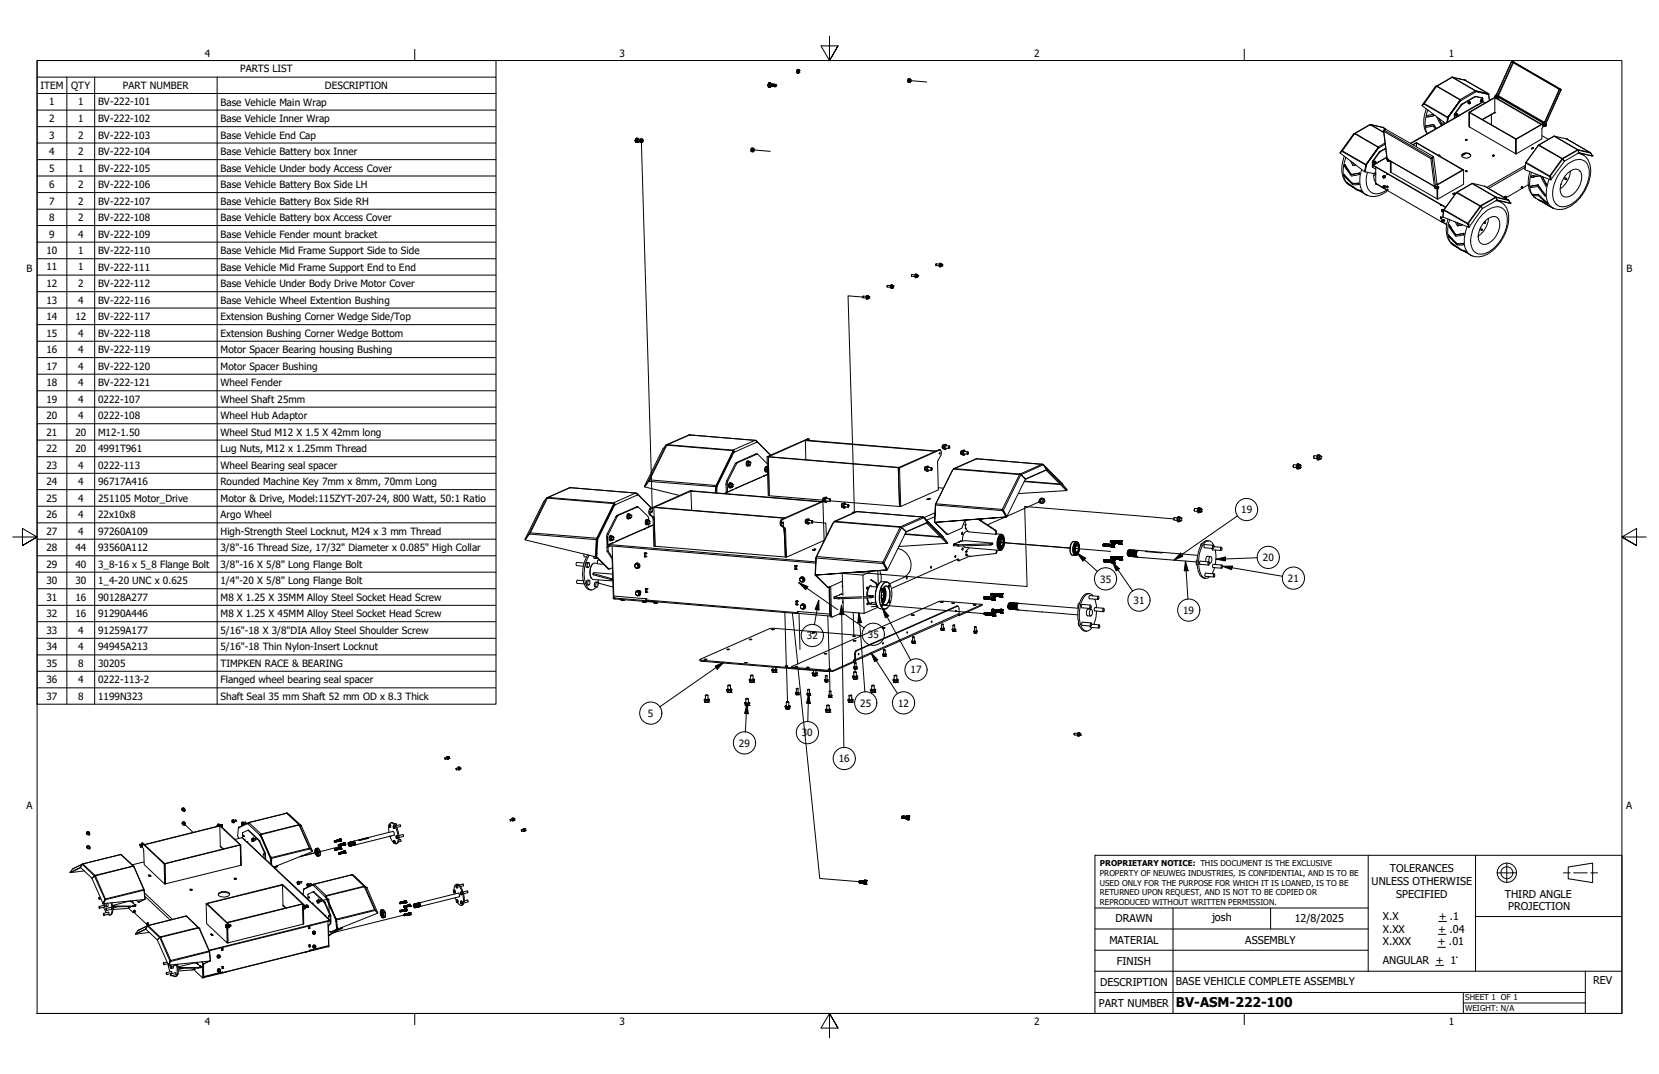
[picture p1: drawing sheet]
<svg xmlns="http://www.w3.org/2000/svg" width="432mm" height="279mm" viewBox="0 0 432 279" stroke-linecap="round" stroke-linejoin="round" font-family="sans-serif">
<defs><g id="words">
<text font-size="3.5" x="306.1" y="262">BV-ASM-222-100</text>
<g font-size="2.8">
<text x="361.8" y="226.9">TOLERANCES</text>
<text x="357" y="230.3">UNLESS OTHERWISE</text>
<text x="363.4" y="233.6">SPECIFIED</text>
<text x="391.7" y="233.5">THIRD ANGLE</text>
<text x="290.3" y="240">DRAWN</text>
<text x="315.5" y="239.7">josh</text>
<text x="337" y="239.8">12/8/2025</text>
<text x="359.9" y="239.3">X.X</text>
<text x="374.5" y="239.3">+ .1</text>
<text x="392.6" y="236.8">PROJECTION</text>
<text x="288.7" y="245.5">MATERIAL</text>
<text x="324.1" y="245.5">ASSEMBLY</text>
<text x="359.9" y="242.6">X.XX</text>
<text x="359.9" y="245.9">X.XXX</text>
<text x="374.2" y="245.9">+ .01</text>
<text x="374.3" y="242.6">+ .04</text>
<text x="290.7" y="251">FINISH</text>
<text x="359.9" y="250.7">ANGULAR + 1°</text>
<text x="286.4" y="256.4">DESCRIPTION</text>
<text x="306.1" y="256.3">BASE VEHICLE COMPLETE ASSEMBLY</text>
<text x="414.7" y="256">REV</text>
<text x="286" y="261.9">PART NUMBER</text>
</g>
<g font-size="2.6">
<text x="53.3" y="14.7">4</text>
<text x="161.2" y="14.7">3</text>
<text x="269.2" y="14.7">2</text>
<text x="377.1" y="14.7">1</text>
<text x="10.5" y="23.1">ITEM</text>
<text x="18.5" y="23.2">QTY</text>
<text x="32" y="23.1">PART NUMBER</text>
<text x="62.5" y="18.9">PARTS LIST</text>
<text x="84.6" y="23.2">DESCRIPTION</text>
<text x="12.8" y="27.4">1</text>
<text x="20.3" y="27.4">1</text>
<text x="25.5" y="27.4">BV-222-101</text>
<text x="57.4" y="27.5">Base Vehicle Main Wrap</text>
<text x="12.8" y="31.8">2</text>
<text x="20.3" y="31.8">1</text>
<text x="25.5" y="31.8">BV-222-102</text>
<text x="57.4" y="31.8">Base Vehicle Inner Wrap</text>
<text x="12.8" y="36.1">3</text>
<text x="12.8" y="40.3">4</text>
<text x="20.3" y="36.1">2</text>
<text x="20.3" y="40.3">2</text>
<text x="25.5" y="36.1">BV-222-103</text>
<text x="25.5" y="40.3">BV-222-104</text>
<text x="57.4" y="36.1">Base Vehicle End Cap</text>
<text x="57.4" y="40.4">Base Vehicle Battery box Inner</text>
<text x="12.8" y="44.6">5</text>
<text x="20.3" y="44.6">1</text>
<text x="25.5" y="44.6">BV-222-105</text>
<text x="57.4" y="44.6">Base Vehicle Under body Access Cover</text>
<text x="12.8" y="48.9">6</text>
<text x="12.8" y="53.2">7</text>
<text x="20.3" y="49">2</text>
<text x="20.3" y="53.2">2</text>
<text x="25.5" y="49">BV-222-106</text>
<text x="25.5" y="53.2">BV-222-107</text>
<text x="57.4" y="49">Base Vehicle Battery Box Side LH</text>
<text x="57.4" y="53.2">Base Vehicle Battery Box Side RH</text>
<text x="12.8" y="57.5">8</text>
<text x="20.3" y="57.5">2</text>
<text x="25.5" y="57.5">BV-222-108</text>
<text x="57.4" y="57.5">Base Vehicle Battery box Access Cover</text>
<text x="12.8" y="61.8">9</text>
<text x="20.3" y="61.8">4</text>
<text x="25.5" y="61.8">BV-222-109</text>
<text x="57.4" y="61.8">Base Vehicle Fender mount bracket</text>
<text x="6.9" y="70.8">B</text>
<text x="12.1" y="66.1">10</text>
<text x="12.1" y="70.4">11</text>
<text x="20.3" y="66.1">1</text>
<text x="20.3" y="70.4">1</text>
<text x="25.5" y="66.1">BV-222-110</text>
<text x="25.5" y="70.4">BV-222-111</text>
<text x="57.4" y="66.1">Base Vehicle Mid Frame Support Side to Side</text>
<text x="57.4" y="70.4">Base Vehicle Mid Frame Support End to End</text>
<text x="423.4" y="70.8">B</text>
<text x="12.1" y="74.7">12</text>
<text x="20.3" y="74.7">2</text>
<text x="25.5" y="74.7">BV-222-112</text>
<text x="57.4" y="74.7">Base Vehicle Under Body Drive Motor Cover</text>
<text x="12.1" y="79">13</text>
<text x="12.1" y="83.2">14</text>
<text x="19.6" y="83.3">12</text>
<text x="20.3" y="79">4</text>
<text x="25.5" y="79">BV-222-116</text>
<text x="25.5" y="83.3">BV-222-117</text>
<text x="57.4" y="79">Base Vehicle Wheel Extention Bushing</text>
<text x="57.4" y="83.3">Extension Bushing Corner Wedge Side/Top</text>
<text x="12.1" y="87.6">15</text>
<text x="20.3" y="87.6">4</text>
<text x="25.5" y="87.6">BV-222-118</text>
<text x="57.4" y="87.6">Extension Bushing Corner Wedge Bottom</text>
<text x="12.1" y="91.9">16</text>
<text x="20.3" y="91.8">4</text>
<text x="25.5" y="91.9">BV-222-119</text>
<text x="57.4" y="91.9">Motor Spacer Bearing housing Bushing</text>
<text x="12.1" y="96.1">17</text>
<text x="12.1" y="100.5">18</text>
<text x="20.3" y="96.1">4</text>
<text x="20.3" y="100.5">4</text>
<text x="25.5" y="96.1">BV-222-120</text>
<text x="25.5" y="100.5">BV-222-121</text>
<text x="57.4" y="96.2">Motor Spacer Bushing</text>
<text x="57.4" y="100.5">Wheel Fender</text>
<text x="12.1" y="104.8">19</text>
<text x="20.3" y="104.7">4</text>
<text x="25.5" y="104.8">0222-107</text>
<text x="57.4" y="104.8">Wheel Shaft 25mm</text>
<text x="12.1" y="109">20</text>
<text x="12.1" y="113.3">21</text>
<text x="19.6" y="113.3">20</text>
<text x="20.3" y="109">4</text>
<text x="25.5" y="109">0222-108</text>
<text x="25.5" y="113.3">M12-1.50</text>
<text x="57.4" y="109.1">Wheel Hub Adaptor</text>
<text x="57.4" y="113.3">Wheel Stud M12 X 1.5 X 42mm long</text>
<text x="12.1" y="117.7">22</text>
<text x="19.6" y="117.7">20</text>
<text x="25.5" y="117.7">4991T961</text>
<text x="57.4" y="117.7">Lug Nuts, M12 x 1.25mm Thread</text>
<text x="12.1" y="121.9">23</text>
<text x="20.3" y="121.9">4</text>
<text x="25.5" y="121.9">0222-113</text>
<text x="57.4" y="122">Wheel Bearing seal spacer</text>
<text x="12.1" y="126.2">24</text>
<text x="12.1" y="130.5">25</text>
<text x="20.3" y="126.2">4</text>
<text x="20.3" y="130.5">4</text>
<text x="25.5" y="126.2">96717A416</text>
<text x="25.5" y="130.5">251105 Motor_Drive</text>
<text x="57.4" y="126.2">Rounded Machine Key 7mm x 8mm, 70mm Long</text>
<text x="57.4" y="130.6">Motor &amp; Drive, Model:115ZYT-207-24, 800 Watt, 50:1 Ratio</text>
<text x="12.1" y="134.8">26</text>
<text x="20.3" y="134.8">4</text>
<text x="25.5" y="134.8">22x10x8</text>
<text x="57.4" y="134.8">Argo Wheel</text>
<text x="323" y="133.5">19</text>
<text x="12.1" y="139.1">27</text>
<text x="12.1" y="143.4">28</text>
<text x="19.6" y="143.4">44</text>
<text x="20.3" y="139.1">4</text>
<text x="25.5" y="139.1">97260A109</text>
<text x="25.5" y="143.4">93560A112</text>
<text x="57.4" y="139.1">High-Strength Steel Locknut, M24 x 3 mm Thread</text>
<text x="57.4" y="143.4">3/8&quot;-16 Thread Size, 17/32&quot; Diameter x 0.085&quot; High Collar</text>
<text x="12.1" y="147.7">29</text>
<text x="19.6" y="147.7">40</text>
<text x="25.5" y="147.7">3_8-16 x 5_8 Flange Bolt</text>
<text x="57.4" y="147.7">3/8&quot;-16 X 5/8&quot; Long Flange Bolt</text>
<text x="328.7" y="145.9">20</text>
<text x="12.1" y="152">30</text>
<text x="19.6" y="152">30</text>
<text x="25.5" y="152">1_4-20 UNC x 0.625</text>
<text x="57.4" y="152">1/4&quot;-20 X 5/8&quot; Long Flange Bolt</text>
<text x="286.3" y="151.6">35</text>
<text x="335.2" y="151.4">21</text>
<text x="12.1" y="156.3">31</text>
<text x="12.1" y="160.6">32</text>
<text x="19.6" y="156.3">16</text>
<text x="19.6" y="160.6">16</text>
<text x="25.5" y="156.3">90128A277</text>
<text x="25.5" y="160.6">91290A446</text>
<text x="57.4" y="156.3">M8 X 1.25 X 35MM Alloy Steel Socket Head Screw</text>
<text x="57.4" y="160.6">M8 X 1.25 X 45MM Alloy Steel Socket Head Screw</text>
<text x="295" y="157.1">31</text>
<text x="308" y="159.7">19</text>
<text x="12.1" y="164.8">33</text>
<text x="20.3" y="164.8">4</text>
<text x="25.5" y="164.8">91259A177</text>
<text x="57.4" y="164.9">5/16&quot;-18 X 3/8&quot;DIA Alloy Steel Shoulder Screw</text>
<text x="210" y="166.3">32</text>
<text x="225.9" y="166">35</text>
<text x="12.1" y="169.2">34</text>
<text x="12.1" y="173.5">35</text>
<text x="20.3" y="169.2">4</text>
<text x="20.3" y="173.5">8</text>
<text x="25.5" y="169.2">94945A213</text>
<text x="25.5" y="173.5">30205</text>
<text x="57.4" y="169.2">5/16&quot;-18 Thin Nylon-Insert Locknut</text>
<text x="57.4" y="173.5">TIMPKEN RACE &amp; BEARING</text>
<text x="12.1" y="177.7">36</text>
<text x="20.3" y="177.7">4</text>
<text x="25.5" y="177.7">0222-113-2</text>
<text x="57.4" y="177.8">Flanged wheel bearing seal spacer</text>
<text x="237" y="175.2">17</text>
<text x="12.1" y="182.1">37</text>
<text x="20.3" y="182.1">8</text>
<text x="25.5" y="182.1">1199N323</text>
<text x="57.4" y="182.1">Shaft Seal 35 mm Shaft 52 mm OD x 8.3 Thick</text>
<text x="223.9" y="183.8">25</text>
<text x="233.7" y="183.8">12</text>
<text x="168.7" y="186.5">5</text>
<text x="208.7" y="191.6">30</text>
<text x="192.3" y="194.2">29</text>
<text x="218.3" y="198.3">16</text>
<text x="6.9" y="210.5">A</text>
<text x="423.3" y="210.5">A</text>
<text x="53.3" y="266.6">4</text>
<text x="161.2" y="266.6">3</text>
<text x="269.2" y="266.6">2</text>
<text x="377.1" y="266.6">1</text>
</g>
<g font-size="2.1">
<text x="286.3" y="225.4">PROPRIETARY NOTICE: THIS DOCUMENT IS THE EXCLUSIVE</text>
<text x="286.3" y="227.8">PROPERTY OF NEUWEG INDUSTRIES, IS CONFIDENTIAL, AND IS TO BE</text>
<text x="286.3" y="230.4">USED ONLY FOR THE PURPOSE FOR WHICH IT IS LOANED, IS TO BE</text>
<text x="286.3" y="232.9">RETURNED UPON REQUEST, AND IS NOT TO BE COPIED OR</text>
<text x="286.3" y="235.4">REPRODUCED WITHOUT WRITTEN PERMISSION.</text>
<text x="381.4" y="260.2">SHEET 1 OF 1</text>
<text x="381.4" y="263">WEIGHT: N/A</text>
</g>
</g></defs>
<!-- layer: Visible (ANSI) -->
<g fill="none" stroke="#000" stroke-width=".26">
<path d="M207.3 18.7h.1M207.4 18.9l.4 .2M207.4 18.3l-.1 .4M207.4 18.4v.5M207.4 18.4h.2M207.4 18.9h.2M207.6 18.4v.5M207.6 18.9l.2 .2M207.8 18.2a.51 .51 0 0 1 0 .9l-.2-.4zM207.8 18.5v.2M207.8 18.1l-.2-.1-.2 .4M207.9 18.4l.1 .4z"/>
<path d="M207.9 18.4v.4l.1-.4M207.9 18.3l.2 .2-.1 .4zM207.9 19l-.1 .1M208 18.7l-.2 .1 .2-.1-.1-.3-.1 .3M208 18.8h.1M208 18.2l-.4 .2M208 18.4v.4M208 18.4h.1M393.4 16.1l-4.1 9.1M393.4 16.1l-4.3 9.2M393.4 16.1h.1M393.4 16.1l12.4 7.1"/>
<path d="M393.5 16l.3 .1M393.5 16l-.1 .1M393.5 16l12.4 7.2M393.8 16.1h.1M393.8 16.1l12.5 7.1M165.4 36.4h.2l-.2 .1M165.4 36.5l.2 .1h-.2M165.4 36.6h.2h-.2M165.4 36.7l.2 .1-.2-.1M165.4 36.7h.1M165.4 36.6h.1M165.4 36.5v.1"/>
<path d="M165.4 36.4v.1M165.4 36.7h.2M165.4 36.6h.2zM165.4 36.5h.2zM165.4 36.4l.2 .1M165.4 36.4h.2zM165.4 36.7l.2 .1M165.4 36.5h.1M165.4 36.4h.1M165.4 36.2l.3 .1zM165.4 36.3h.3zM165.4 36.3h.2l-.2 .1"/>
<path d="M165.4 36.4h.2h-.2M165.4 36.8h.2zM165.4 36.8h.3zM165.4 36.8l.3 .1h-.3M165.4 36.9l.1 .1M165.4 36.8v.1M165.4 36.8h.1M165.4 36.3v.1M165.4 36.3h.1M165.4 36.2h.1M165.5 36.1h.1M165.4 36.3l.2 .1z"/>
<path d="M165.4 36.3h.2M165.4 36.2h.3l-.3 .1M165.4 36.9h.3zM165.4 36.9h.1M165.5 36.1h.2h-.2M165.5 36.1l.2 .1zM165.5 36.9h.2l-.2 .1M165.5 37h.2zM165.5 37h.2h-.2M165.5 36.1l-.1 .8M165.5 36.1l.2 .1h-.3M165.5 36.1l.2 .1"/>
<path d="M165.5 36.1h.2M165.5 36.9l.2 .1-.2-.1M165.5 37h.1M165.5 36l.3 .1zM165.5 36.1h.2zM165.5 37h.3h-.3M165.5 36h.1M165.5 36l.3 .1-.3-.1M165.5 37h.2M165.5 37h.4M165.6 36h.2M165.6 36h.3z"/>
<path d="M165.6 36h.1M165.6 36.6h.1M165.6 36h.2h-.2M165.6 36.8h.1M165.6 36.5h.1M165.6 36.4h.1M165.6 36.3h.1M165.6 36h.4M165.7 36.9h.1M165.7 36.2h.1M165.7 36.1h.1M165.7 36l-.2 .1"/>
<path d="M165.9 36l-.3 .5 .2 .5M165.9 37h.1M166 36l-.3 .3v.5l.2 .2M166 36.3v.5M166 36l.2 .2M166 36.3h.1M166 36.8h.1M166 36h.1M166 36.2h.1M166.1 36.9l-.2 .1M166.5 36.3l-.4-.1-.2 .2 .1 .4 .4 .1M166.5 36.3l.1 .3"/>
<path d="M166.5 36.5l.1-.2v.5M166.5 36.5l.1 .3M166.5 36.4v.3M166.5 36.8h.1M166.5 36.4h.1M166.6 36.3l-.3 .1 .1 .5 .2-.1M166.6 36.3l-.1 .2M166.6 36.3h.1M166.6 36.4v.6M166.6 36.8h.1M166.6 36.4h.2M166.6 36.4v.4"/>
<path d="M166.6 37l.5 .1M166.6 36.4h.1M166.6 37h.3M166.8 36.4l.1 .6M166.9 37l.2 .1M167.1 36.1h-.3l-.2 .3M167.1 36.1v.1M167.1 36.1l-.3 .3M167.1 36.5v.3M167.1 36.5v.2M167.1 36.7v.1M167.1 36.8l.2 .1"/>
<path d="M167.1 36.7l.1 .1M167.1 36.9h.1M167.1 36.3h.1M167.1 36.2l-.2 .3 .2 .6M167.1 36.2l.2 .2M167.1 37v.1M167.2 36.4h.2l-.1 .5zM167.2 36.3l-.2 .3 .2 .3M167.2 36.3l-.1 .5M167.2 36.3h.1M167.3 36.4l-.1 .1M167.3 36.9l-.2 .2"/>
<path d="M167.3 36.4h-.2v.3M167.3 36.8v.1M195.5 38.7v.5M195.5 39.4l.5 .1M195.5 38.9v.5M195.5 39.2h.1M195.5 39.4h.3M195.5 38.9h.3M195.6 38.5l-.1 .4 .1 .5M195.8 39.4l.2 .1M195.8 38.9v.5M195.9 39.1h.1"/>
<path d="M195.9 39.2h.3l-.1-.5-.2 .2 .1 .4M195.9 38.9v.2M196 38.5l.2 .1-.3 .1zM196 38.8v.4M196 38.8v.5M196 39.2h.1M196 38.8l-.1 .4M196 38.5h-.3l-.2 .4M196 39.3l.2-.1zM196 38.9v.2M196.1 38.8l-.1 .4M196.1 38.9v.2"/>
<path d="M196.2 38.8v-.2l-.1 .8-.3-.1 .1-.6-.1 .2M196.2 39.2l-.2 .3M196.2 39.2h.1M196.2 38.8h.1M200 21.9l.2 .1h-.2M200 22h.2zM200 22.1l.2 .1zM200 22.2h.2h-.2M200 22.2h.2l-.2 .1M200 22.3l.2 .1h-.2M200 22.4h.2zM200 22.4h.2l-.2 .1"/>
<path d="M200 22.4v.1M200 22.4h.1M200 22.3v.1M200 22.2v.1M200 22.2h.1M200 22.1h.1M200 22h.1M200 21.9v.1M200 22.5h.2M200 22.4l.2 .1zM200 22.3l.2 .1M200 22.2l.2 .1z"/>
<path d="M200 22.1l.2 .1h-.2M200 22.1l.2 .1M200 22h.2l-.2 .1M200 22h.2M200 22.3h.1M200 21.9h.1M200 21.8h.3zM200 21.8h.2h-.2M200 21.8l.2 .1h-.2M200 22.5h.2h-.2M200 22.5h.3zM200 22.5l.3 .1h-.2"/>
<path d="M200 22.5l.1 .1M200 22.5h.1M200 21.8v.1M200 21.8h.1M200.1 21.7h.1M200 22.5h.3h-.3M200 22.5h.2zM200.1 21.7h.2h-.2M200.1 21.7l.2 .1zM200.1 22.6h.2zM200.1 22.6h.2h-.1M200.1 21.7l-.1 .8"/>
<path d="M200.1 22.5l.2 .1h-.2M200.1 21.7l.2 .1M200.1 21.7h.2M200.1 22.6h.1M200.2 21.7h.2zM200.2 21.7h.1zM200.2 21.7h.1M200.2 22.6h.1M200.2 22.3h.1M200.2 22.2h.1M200.2 22.1h.1M200.2 22.6l.3 .1"/>
<path d="M200.2 21.6l.2 .1h-.2M200.2 22.5h.1M200.2 22.4h.1M200.2 22h.1M200.2 21.9h.1M200.2 21.8h.1M200.2 21.6h.1M200.2 21.6v.1M200.2 21.6l.3 .1M200.3 21.8h.1M200.3 21.7h.1M200.5 21.7l-.3 .3 .2 .7"/>
<path d="M200.5 21.7l.2 .1M200.5 21.7l-.2 .4 .2 .6M200.5 22.4h.1M200.5 22.5h.1M200.6 21.8l-.1 .6M200.6 21.8h.1M200.7 22.5l-.2 .2M201 22.2l.2 .3M201 22.4h.1M201.1 21.8h-.5l-.1 .4 .1 .3h.4M201.1 22v.3M201.1 22.4h.1"/>
<path d="M201.1 22.3h.1M201.1 22h.1M201.2 22.3v-.3v.4M201.2 22l-.1 .4M201.2 22h-.3v.4l.2 .1M201.2 22.3h.1M201.2 21.9v.6M201.2 22.5h.1M201.2 21.9h.1M201.3 22.3v-.3v.4M201.3 22h-.2l.2 .5M201.3 21.9v.6"/>
<path d="M201.3 22.5h.1M201.3 21.9h.1M201.3 22.3h.1M201.4 22v.4zM201.4 22l-.2 .2 .2 .3M201.4 22v.5M201.4 22.5h.1M201.4 22h.1M201.5 22v.4l-.1-.1M201.5 22.1l-.1 .2M201.5 22v.5M201.5 22.5h.1"/>
<path d="M201.5 22h.1M201.5 22.1h.1M201.5 22v.4v-.3M201.5 22l.1 .5M201.5 22l-.1 .2 .1 .3M201.5 22l-.1 .3 .2 .2M201.7 22v.4M201.7 22.1l-.1 .3M201.7 22v.5M201.7 22.5h.1M201.7 22h.1M201.7 22.4h.2"/>
<path d="M201.7 22.1v.3M201.7 22l-.2 .1 .2 .4M201.7 22.4l.1-.4 .1 .4M201.7 22.1h.1M201.7 22.4h.1M201.8 22l-.2 .4 .1 .1 .2-.1M201.9 22h.1M201.9 22l-.2 .4M201.9 22v.1M201.9 22.1h.1M201.9 22.4h.1M236.3 20.8v.5"/>
<path d="M236.3 21.1h.1M236.3 20.8h.2M236.3 20.7v.4M236.3 21.3l.5 .2M236.3 21.3h.3M236.4 20.5l-.2 .4 .2 .5M236.5 20.8l.1 .5M236.7 21.4l.2-.1zM236.7 20.8v.3M236.7 20.8h.1M236.7 20.8v.3v-.3M236.8 20.5l-.3-.1-.2 .4"/>
<path d="M236.8 20.8v.3M236.8 21.1l.1-.3-.2 .4M236.8 20.7l-.1 .4M236.8 20.7l.1 .4-.2 .1M236.8 20.7l.1 .6-.2-.2v-.3M236.8 20.8l-.1 .4M236.8 20.5l-.3 .3M236.8 20.5l.2 .3M236.9 20.7l-.1 .5M236.9 20.8v.3M237 21.2l-.1 .1 .1-.7h-.3v.8l-.1-.1M237 21.2h.1"/>
<path d="M237 20.8h.1M349.2 39.3l.2-.1-.6 .6 6.4 4.9 .3-1.8M349.3 39.3l-.4 .5M352.6 34.8h.1M352.6 34.7h.1M352.6 34.7l-3.8 5M352.6 34.8l-.3 .1M352.6 34.7v.1M352.7 34.7v.1M356.6 32.4h.1M356.6 32.4l-4 2.3M356.6 32.4l3.3 .7 .7 .5"/>
<path d="M356.7 32.4h.1M358.7 38.3l.2 .2M358.7 38.3l.1 .1M358.7 38.5h.1M358.7 38.2v.1M358.8 38.4l-3.3 4.5M358.8 38.4l.1 .1M358.9 38.5l-3.3 4.4M359.9 33.1h.1M360.1 34l1 7.4M360.2 33.9h.1M360.6 33.6l-.4 .3v.3v-.3"/>
<path d="M360.6 33.6l-.4 .3M360.6 33.6l12.5 7.1M360.7 38.5l-1.7 1.1-1.7 2.3-.1 1 .1 .1 .1-1.1 1.7-2.3 1.6-.9M367.7 37.7l1-.6-.9 .6M368.7 38.2v-1l12.1 6.9M368.7 37.2l12.1 6.9M370.6 27l.1-.1-.6 .6 6.1 4.6M370.6 27l-.4 .4M371.2 32.8l1.9-.4 .7 1M371.2 28.3l-.2 .9a6.7 6.7 0 0 0 .4 5.6M371.8 30.4h.1M373.1 29.7l-1.7 .3-.1 .5 2.2-.5-1.8 .4"/>
<path d="M373.1 32.4l-1.8 .3-.1 .1v.3l1.9-.3 .5 .8M373.1 32.4l.7 1.1M373.1 32.4h.1M374 22.5h.1M373.9 22.4h.1M373.9 22.4l-.3 .1M373.9 30.4l1.3 2.2M374 22.5h-.4l-3.5 4.9M374 22.4v.1M374 22.4h.1M374.5 30.8l.7 1.5v.3M374.5 30.9l.8 1.4-.1 .3"/>
<path d="M375.1 32h.1M375.2 32.6h.1M375.2 32.3h.1M376.9 30.5l-.2 1.3 .2-1.2M376.9 30.5h.1M376.9 30.6l-.1 1.2M377.9 20.1h.1M378 20.1h.1M378 20.1l-4.1 2.3M378 20.1l3.3 .7M379 29.8l.2 .1M379.2 30.2h.1"/>
<path d="M379.2 30.2l.1-.1zM379.2 29.7l.2 .1M379.2 29.7l-.2 .1M379.2 29.7l.1 .1M379.2 29.8v.2zM379.2 29.8h.2zM379.3 29.8a.26 .26 0 0 0-.4 0 .26 .26 0 0 0 .1 .4v-.4M379.4 29.9l-.1 .2zM379.4 29.9h.1M379.5 30.2h.1M379.5 30.2l-12.4 7.1M380 26.2h.1"/>
<path d="M380 26l.2 .2M380 26l.1 .1M380 29.8l-.5 .4M380 25.9v.1M380 29.8v.1M380.1 26.1l-3.3 4.4-.2 1.3M380.1 26.1l.1 .1M380.2 26.2l-3.3 4.4M380.8 39.9a1.39 1.39 0 0 1 2 .6 1.28 1.28 0 0 1-1.2 .7 1.28 1.28 0 0 1-1.1-.8zM381.3 20.8h.1M381.3 20.8l6.1 3.6M381.4 39.9l-.9 .5"/>
<path d="M381.4 36.4h.4M381.5 36.3h.3v.1h-.4zM381.5 36.4h.3M381.5 36.4h.1M381.6 39.9l-1.1 .7M381.6 36.5h.1M381.6 36.4h.2M381.7 36.4h.1M382.2 26.7h.1M382.3 26.9l.1 .1zM382.3 29.2l.2 3.8M382.4 27l.2-.1z"/>
<path d="M382.4 26.7l-.1 .2zM382.4 26.5h.1M382.4 26.5l-.2 .2M382.4 26.5l.3 .1M382.5 29.3l12 6.9v3.8l-12-7zM382.5 26.5v.2zM382.6 26.6l.1 .1zM382.6 26.5a.26 .26 0 0 0-.4 0 .26 .26 0 0 0 .1 .4l-.1-.2M382.7 26.7l-.1 .2zM384.1 23.6l.1 .3 3.2 .7M384.1 23.7h.1M384.2 23.8l3.1 .7"/>
<path d="M384.2 23.6l-.2 .1M384.2 23.7l.1 .1M384.6 27.2h.1M384.6 23.8v.1M384.6 27.2l-4.6 2.6M385.1 26.9l-.5 .3M385.1 26.9v.2M385.4 26.3l.2 .2M385.4 26.3l.2 .1M385.5 26h.3M385.5 26l-.1 .3M385.5 26l.1 .1"/>
<path d="M385.6 26.2v.2zM385.6 26.4h.2zM385.6 26.1v.1zM385.7 25.5l-1.8-.4-3.5 2-1.8 2.5-.1 1 .2 .1v-1.1l1.8-2.4 3.5-2.1 2 .5v.8l-.9 .5M385.7 25.5h.1M385.8 26l.1 .1zM385.8 26v-.1a.28 .28 0 0 0-.5 .1 .28 .28 0 0 0 .3 .4M385.8 25.5h.1M385.8 26.3v.1zM385.9 26.1v.2zM386 26.4l.5 .3M387.3 24.5l.3 1.7"/>
<path d="M387.3 24.5h.1M387.4 24.4l-3.2-.8-.1 .1 3.2 .8M387.4 24.4l.3 1.6M387.7 26h.1M388.2 29.8v2.6M389 25.3h.1M389.1 25.1h.1M389.1 25.2h.1M389.1 25.4l12.2 6.9-12.2-6.9v3.9M389.1 29.3h.1M389.1 29.2l-3.3 1.9M389.1 29.3l-3.2 1.8"/>
<path d="M389.1 25h.1M389.1 25.3h.1M389.2 25.1l-.1 .2M389.2 25h.1M389.3 25h.1M389.2 25l-.2 .3M389.2 25.1h.1M389.4 25.5h.1M389.4 25.5h.2M389.6 25.3h.2M389.6 25.3l-.2 .2M389.6 25.6l.1 .1"/>
<path d="M389.6 25.1l-7.1 4.2v3.7M389.6 25.3h.1M389.6 25.1l12 6.9M389.7 25.5v.2M389.7 25.7h.1M389.8 25.3l-.2 .2M389.8 25.4l-.2 .2 .2-.1M389.8 25.4l-.1 .3M389.8 24.9v.1M389.8 24.9l.3 .1-.5 .1M389.8 25.4l-.1 .3 .1-.2M389.8 25.4v.1"/>
<path d="M389.8 25.5h.1M389.8 24.9h.1M389.9 25.2v.2M398.7 38.6v.1M398.7 38.7h.1M398.8 38.5h.1M398.8 38.5l-.1 .1M398.9 38.5l-.2 .2M398.9 38.5h.1M399 38.5h.1M399 38.5l-.3 .2M400.3 37.9h.1"/>
<path d="M400.4 37.8l-3.3 4.5M400.4 37.8l.2-.1-3.5 4.6-.2 1.8 6.8 2.6M401.3 35.3l1.7 1M401.6 32l.1 .1M401.7 32.1l-7.1 4.2M401.7 31.9l-12.1-6.9-7.3 4.2 12.3 6.9v4M401.8 32.1l-7.2 4.2v3.8l6.7-4v-2.7l.4-.5M401.8 32l-.2 .6 .1 .3M401.8 31.9l-.2 .1M401.8 32.8v-.4h.3h-.2v.4M401.8 32.8h.2zM401.9 32.8h.1"/>
<path d="M401.9 32.7h.1M401.8 32.6h.2zM401.8 32.6h.2M401.8 32.8h.2M401.8 32.6h.1M401.8 32.7h.1M401.8 32.8h.1M401.8 32l-.1 .1M402 32.8h.1M401.9 32.7v.1M401.9 32.6v.1M401.9 32.6h.1"/>
<path d="M402 32.6h.1M401.9 32.4l.1 .1zM402 32.5h.1M401.9 32.5l.1 .1M401.9 32.5h.1M401.9 32.4v.1M402.1 32.4h.1M402 32.4h.1M402 32.8l-.3 .1M402 32.4h.1zM402 32.4l-.2 .2v.2M402 32.7h.1"/>
<path d="M402.1 32.8h.1M402.1 32.6l-.1 .1M402.2 32.5h.1M402.2 32.6h.1M402.2 32.4v.1M402.2 32.4h.1M402.2 32.5v.1M402.3 32.1l-.1 .3M402.3 32.1h.1M404.5 35.4l3.2 .7M404.6 35.4l-4.1 2.3M405.8 23.2l-4 8.8"/>
<path d="M405.8 23.2l.4 .1M405.8 23.2l.2 .1M405.9 23.2h.3M406 23.3l-4.4 9.3 .1 .3M406 23.3l.3 .1M406.2 23.3h.1M406.2 23.2v.2M406.2 23.3l.1 .1M406.3 23.4l-3.9 8.7M407.7 36.1h.1M407.7 36.1l6.3 3.7M410.6 38.9l.1 .2"/>
<path d="M410.6 38.9h.1M410.7 38.9v.1M410.7 38.9v.2M410.7 39.1h.1M410.7 39.1l.3 .7M411 39.8l3.5 .8-.5-.8M411 39.8l-3.8 2.1M411 39.8l3.5 .8M411.2 39.8l.1 .1M411.3 39.9l.2 .1M411.5 39.9v.1M411.5 39.9h.1"/>
<path d="M414 39.8l.5 .7M349.8 45.5l1.4 1.4a2.14 2.14 0 0 0 2.5 .7v.4M349.9 40.6a6.7 6.7 0 0 0 .3 6.6l.4 .6 1 .5M350 42.8l1.8 2.6 2.1-.4-.1 .4M350.5 47.5l.4 .2a7.5 7.5 0 0 0 3.6 2v.2M351.5 41.8l.6 1.3 .8-.2-.8 .2M351.7 45.4h.1M352 47.7v.1M352.1 42.3l.1 .3h.3M352.1 48.6h.1M352.2 48.7h.1M352.2 42.4l.1 .2"/>
<path d="M353.1 49.3l1.2 .4M353.1 49.3l-2.6-1.8 .1 .1a11.2 11.2 0 0 0 3.9 2.3l-.2-.2M353.2 49.3h-.1M353.6 49.5h.1M353.6 47.7l-1.6 .1M353.6 47.7l.1 .3h-.4a1.67 1.67 0 0 1-2-.8l-1.2-1.1-.3-.6 2.2 2.3M353.7 47.6l-.1 .1M353.8 45l-2.1 .4M353.8 45v.4l-2.1 .4-1.4-1.9a.89 .89 0 0 1-.3-1.1l1.7 2.6M353.8 45h.1M354.4 49.7h-.1M355.3 44.7l2.1 .4 .7-.2"/>
<path d="M355.5 42.9l-.2 1.8zM355.5 42.9l3.3-4.5-3.3 4.5-.3 1.8M355.5 42.9h.1M355.7 50.7h.1M355.8 50.8l.2 .1M357.3 43.6l-.1-.5 .2-.1 18.9 10.9M357.6 42.4l.2 .1M357.6 45.1v1.3l.5 1M357.6 42.4h.2M357.7 42.1l.3-.1a.28 .28 0 0 0-.4 .1 .28 .28 0 0 0 .1 .4h.1M357.7 42.1l-.1 .3M357.7 42.1l.1 .1"/>
<path d="M357.8 42.4v.1zM357.8 42.5h.1M357.8 42.2l.1-.1zM357.9 45l.2 .3M358.1 42.1h.1M357.9 45l.2 .2M358.1 42.3l-.2 .2zM358.1 42.1v.2zM358.1 45.3l-.5 .4M358.1 44l-.8-.4v-.5l18.9 10.9M358.1 43.5l.1 4.4M358.1 47.7l3 1.8"/>
<path d="M358.1 42.5h.1M358.1 47.9h.2M358.1 42.5l-.8 .5M358.7 42.2l-.6 .3M358.7 42.2h.1M359.9 45.9l.1 .2zM360 48.5h.1M359.9 48.6l.1 .2zM360 46.1l.1 .2zM360 45.8h.1M360 48.5l.2 .1zM360 48.8l.2 .2z"/>
<path d="M360 45.8l.2 .2zM360 45.8a.27 .27 0 0 1 .5 0 .27 .27 0 0 1-.2 .4M360 48.5h.2M360 48.5a.27 .27 0 0 1 .5 0 .27 .27 0 0 1-.2 .4M360 48.5h-.1M360.1 46.3l.1-.1zM360.2 48.6v.2zM360.2 46v.2zM360.2 48.8v.2zM360.2 48.5l.2 .1M360.2 48.5h-.1M360.3 45.8h-.3"/>
<path d="M360.3 45.8l.1 .2M360.3 48.3l.3 .2-.1 .2M360.3 45.7l.3 .1-.1 .2M360.3 45.8h-.1M360.4 45.7h.1M360.4 48.6l-.2 .3M360.4 48.4h.1M360.4 48.3v.1M360.4 48.6l-.2 .1M360.4 46l-.2 .3M360.4 48.3h.1M360.4 46l-.1 .1"/>
<path d="M360.5 46h.1M360.5 48.6h.1M360.9 40.9l-2.2 1.3M361 48.7v.1M361 48.5h.1M361 45.3h.1M361 48.8h.1M361 45.2v.1M361 48.5v.2M361.1 41.3l.1 .6M361.1 41.4l12.2 7.1M361.1 41.4h.1"/>
<path d="M361.1 41.5h.1M361.1 41.4v.1M361.1 48.5h.1M361.1 48.8h.1M361.1 45.3h.1M361.1 49.4v.1M361.1 49.4h.1M361.1 45.2v.1M361.1 48.5v.3M361.1 45.3v.1M361.1 48.7l-.1 .1M361.1 49.5l14 8.2"/>
<path d="M361.1 49.6l-.3 .2a4.9 4.9 0 0 1-5.3 .9l-1.4-.9M361.1 41.4v.4l.2 .1M361.1 45.4h.1M361.3 41.5l-.1 .3 .2 .2M361.3 41.6l.1 .4h.5M361.4 41.7l.2 .1M361.6 41.8h.1M361.6 41.7v.1M361.6 41.8h.2M361.7 41.8h.1M361.9 42l.1 2.8zM362 42v2.8l12.1 7v-2.7"/>
<path d="M372.7 41.1l-.3 .2M372.7 41l-.3 .3M372.7 41.1h.1M373.1 40.7l-.4 .3M373.1 40.8l.9 7.1M373.1 40.8l-.4 .3M373.2 48.4l.1 .1zM373.3 48.5h.3M373.4 48.5h.1M373.4 48.5v.3l.2 .2M373.5 48.6l.1 .4M373.5 48.5l.1 .5"/>
<path d="M373.6 48.5v.5h.4M373.6 49l.1 .1M373.6 48.5h.1M373.8 48.9l.2 .1zM373.9 49h.1M373.9 48.9h.1M373.8 48.8h.2zM373.8 48.8l.1 .1M373.8 48.9l.2 .1M373.8 48.8h.1M373.8 48.9h.1M373.8 49h.1"/>
<path d="M373.8 48.9v.1M373.9 48.8v.1M374 48.8h.1M373.9 48.6l.1 .1zM374 48.9h.1M374 49h.1M373.9 48.6h.1M373.9 48.7l.1 .1M373.9 48.7h.1M373.9 48.8h.1M374 48.7h.1M374 48.6h.1"/>
<path d="M374 48.9v.1M374 48.6h.1zM374 48.8v.1M374 47.9l.1 .2M374.1 48.6h.1M374 47.8l.2 .1-.1 .1M374 47.9l.1 .1M374.1 48.6l-.3 .1 .1 .3M374.1 48.5l-.3 .1v.4M374.1 49h.1M374.1 48.8h.1M374.1 48.5l-.3 .1v.3"/>
<path d="M374.1 48.5h.1M374.1 49v.1M374.1 49l.1 2.8-.1-2.7M374.1 48.1v.5M374.1 48.5v.1M374.1 48.8l-.1 .1M374.2 48.7h.1M374.2 48.6v.1M374.2 48.6h.1M374.4 40.4h.4l-.2 .2M374.4 40.4l.4 .1M374.5 40.4l.2 .1z"/>
<path d="M374.5 40.4l.1 .1M374.5 40.4v.1M374.5 40.5h.1M374.6 40.4v.2l-.1-.1M375 56.5h.1M375 56.5l.1 .1M375 53.3l.1 .1M375 53.4h.1M375 53.3h.1M375 56.8h.1M375 53.3v.1M375 56.5v.3"/>
<path d="M375 56.8v.1M375 56.9h.1M375.1 56.6h.1M375.1 53.4h.1M375.1 56.8h.1M375.1 57.7l1.5 .8M375.1 57.7h.1M375.1 56.8l-.1 .1M375.1 53.3v.1M375.1 56.6v.2M375.2 57.3h.2zM375.2 57.5h.1"/>
<path d="M375.2 57.3h.1M375.2 57.5l.1 .2zM375.2 54.9l.1 .2zM375.2 54.9h.1M375.3 54.7h.1M375.3 57.3a.26 .26 0 0 1 .4 0 .26 .26 0 0 1-.2 .4l.2-.1M375.3 57.7h.2zM375.3 57.3h.3M375.3 55.1h.2zM375.3 54.7l.2 .2zM375.4 57.3l.1 .2zM375.5 54.9v.2z"/>
<path d="M375.5 57.5v.2zM375.6 57.3l.1 .3M375.6 54.7l-.3-.1 .2-.1 .3 .3M375.6 54.7l.1 .2M375.6 54.5l.2 .2M375.6 57.2h.2v.3M375.6 57.2h.1M375.6 57.3l-.1 .1M375.6 54.7h-.1M375.7 54.9l-.2 .2M375.7 54.5h-.1M375.7 57.2h.1"/>
<path d="M375.7 57.6l-.3 .1M375.7 54.9l-.2 .1M375.7 55l-.2 .1M375.8 54.7l-.3 1.8 6.8 2.6-.3-.8M375.8 57.4h.1M375.8 54.8h.1M375.8 57.5h.1M375.9 54.6l-.3 1.8M376.9 57a6.2 6.2 0 0 0 1.1 6.6l.8 .5M377.2 58.5l1.8 2.6 2.1-.4-.2 .5M377.5 59.1h.1M378.2 50.4h.1"/>
<path d="M378.2 50.4l.1 .1M378.3 50.5h.1M378.5 50.3h.1M378.5 50.3l-.3 .1M378.5 50.3v.1M378.5 50.4h-.3M378.5 50.4l-.2 .1M378.8 57.7l.1 .3a.77 .77 0 0 0 1.1 .6l.7-.1-1.4 .2M379 50.2h.1M379 50.2l-3.2 4.4M379.1 50.1l.1-.1-3.4 4.7M379.2 57.9l.3 .5 .5-.2"/>
<path d="M379.3 57.9l.2 .4M379.3 58.7h.1M379.9 58.6h.1M380.5 40.5a1.34 1.34 0 0 1 2.3 0M380.8 44.1l.1 .1-6.8 3.9M380.8 44.1l-6.7 3.9M380.9 44.2v3.7l-6.7 3.9M381.4 44.6h.4M381.5 44.5l.3 .1M381.5 44.6h.1M381.6 44.6h.1M381.6 44.6h.2"/>
<path d="M381.7 44.6h.1M382 58.2h.1M382 58.3l.3 .8M382.1 58.2h.1M382.1 58.2l-.1-.1v.2M382.1 58.2l.3 .9M383.2 47.8l3.3 .7 6.2 3.6M383.2 47.7l-4 2.3M385.1 59.7l.5 .2M385.3 53.5v.1M385.3 53.6l.1 .1M385.3 53.6h.1"/>
<path d="M385.3 53.6v.1M385.3 59.4l.5 .2M385.4 53.7l.5 .5M385.4 53.7h.1M385.4 53.7l.4 .5M385.6 59.8l.2-.1-.2 .3zM385.8 54.2h.1M385.8 54.2l-3.4 4.9M386.2 57.9l.3 .2M386.3 57.7a2.72 2.72 0 0 1 3.5-1.1 4.2 4.2 0 0 1-.6 5.1 3.6 3.6 0 0 1-3.4 1.8 2.52 2.52 0 0 1-.7-3.5l.3-1zM386.5 57.7l.2 .1M386.6 57.7l.1 .1-.2 .3z"/>
<path d="M387.4 56.8a6.2 6.2 0 0 1-2.7 4.6M388.6 40.4l.2 .1zM388.6 40.5l.1-.1-.1 .2M388.6 40.4l.3 .1h-.4M388.6 40.6h.1M388.7 40.5h.1M388.7 40.4l.1 .2-.2-.1M389.3 51.2l.1 .2M389.3 51.2h.1M389.3 51.2v.1M389.4 51.4h.1M389.4 51.4l.2 .7"/>
<path d="M389.6 52.1l3.5 .7-.4-.7M389.6 52.1h.1M389.6 52.1l3.5 .7M389.6 52.1l-3.7 2.1M389.7 52.1l.3 .1M389.7 52.1h.1M390 52.2h.1M390 52.2l.9 .6a5.3 5.3 0 0 1 1.5 5.9l-.7 2.2-1.8 2.9-2.2 2-1.5 .7-.9 .2a3.3 3.3 0 0 1-2.5-.3l-1.5-.9M390.1 52.2l.4 .1M391.7 51.3v.1M391.7 51.2h.2M391.7 51.2v.1"/>
<path d="M391.7 51.4h.1M391.7 51.2h.1M391.8 51.3l.1 .1zM391.8 51.4h.1M391.8 51.3h.1M392 51.2h.1M391.9 51.4h.1M391.9 51.1h-.2v.3M392 51.3h.1M392.7 52.1l.4 .7M393.1 52.8h.1M396 48.8v.1"/>
<path d="M396 48.8l.2 .2M396 48.6h.3l-.2-.1-.2 .2 .1 .3 .1-.1M396 48.6v.2M396 48.6l.2 .1M396.2 48.9h.1M396.2 48.8h.1M396.3 48.7h.1M396.3 48.8h.1M397.2 42.3l-.3 1.8M397.8 48.1l-6 3.5M398.2 44.6a6.1 6.1 0 0 0 1 6.5l.5 .5 1.6 .7M398.3 48.5l2.1-.4 1.3 1.9a.74 .74 0 0 1 .4 1"/>
<path d="M398.9 50.6h.6a1.55 1.55 0 0 1 1.8 .8l1.5 1.6M399 46.1h.1M400.2 45.5l-1.5 .2-.2 .5 2.4-.5M400.2 51.8l1.1 .6M400.3 48.1l-2 .4v.3l1.9-.3 1.9 2.5M400.3 48.1l1.8 2.6M400.4 50.6h-1.5l.1 .3h.4a1.96 1.96 0 0 1 1.9 .9l1.5 1.2M400.4 50.6l2.3 2.2M400.4 48.1h-.1M400.4 50.5v.1M400.5 52.1l2.8 1.6M400.9 45.7l-2 .4"/>
<path d="M400.9 45.7l1.4 2.7M401.2 52.4h.1M401.3 52.4h.1M401.3 52.3l2.8 1.7M401.3 52.5h.1M401.3 52.4l2.8 1.7M401.3 52.3v.1M401.4 45.9l.4 .8a2 2 0 0 1 .5 1.7 .65 .65 0 0 0-.2-1zM401.5 52.5h.1M401.5 46.2h.1M402.1 50.7v.3M402.2 50.6l-.1 .1"/>
<path d="M402.3 47.7h.1M402.5 47.9h.1M402.5 52.6h.1M402.7 52.8l.1 .2M402.7 52.8h.1M403.4 45.8v.1M403.4 46l.3 .7M403.4 46l.2 .8M403.4 45.9h.1M403.4 45.9v-.1v.2M403.4 45.9l.3 .8M404.1 54.1l.2 .1"/>
<path d="M404.1 54v.1M406.3 47.8v.3M406.6 41.3h.1M406.6 41.3l.1 .1M406.6 41.2v.1M406.7 41.3l.5 .6M406.7 41.3v.1M406.7 41.4l.5 .6-3.5 4.7M407 46.4l.5 .3M407.2 41.9h.1M407.2 46.1l.5 .3M407.9 45.1a2.6 2.6 0 0 1 3.1-.8 3.4 3.4 0 0 1 .1 4.1 4.4 4.4 0 0 1-3.8 2.8 2.2 2.2 0 0 1-1.1-2.9 6.6 6.6 0 0 1 1.7-3.2z"/>
<path d="M408.7 44.5a6.2 6.2 0 0 1-2.6 4.6M411.5 40l.5 .3a5.4 5.4 0 0 1 1.7 6.2l-.9 2.6-1.4 2.3-2.3 2.1-1.7 .8-.7 .1a3.5 3.5 0 0 1-2.6-.4M414.5 40.5h.1M224.7 77.1l-.1 .4M225.4 77.1l-.7-.1-.2 .3 .1 .2h.8M225.6 77.5l.1 .2h.2M225.6 77.5h.3M225.7 77.1l-.1 .4M225.7 77.1h.2M225.9 77.3v.3zM225.9 77a.34 .34 0 0 0-.5 0 .34 .34 0 0 0 0 .5l.2 .4 .2-.2M225.9 77.6l.2 .1z"/>
<path d="M225.9 77.1v.2zM226.1 77l.1 .2zM226.1 77l-.4 .1M226.2 77.2l-.1 .5 .1-.2M226.2 77.5h.1M226.2 77.2h.1M230.9 74.3v.4M230.9 74.3h.1M231.8 74.3l-.8-.1-.1 .2v.3h.9M231.9 74.6l.1 .3h.3M231.9 74.6l.3 .1M232 74.3l-.1 .3"/>
<path d="M232 74.3h.3M232.2 74.5l.1 .3zM232.2 74.2a.34 .34 0 0 0-.5 .1 .34 .34 0 0 0 .1 .4l.1 .4 .3-.2M232.3 74.8l.1 .1zM232.3 74.3l-.1 .2zM232.3 74.2l.2 .2zM232.4 74.2l-.4 .1M232.5 74.4l-.1 .5 .1-.2M232.5 74.4h.1M237.3 71.5v.4M237.3 71.9h.8M238.1 71.5l-.8-.1v.5"/>
<path d="M238.3 71.8l.1 .3h.2M238.3 71.8l.2 .1M238.3 71.5v.3M238.3 71.5h.3M238.6 71.7v.3zM238.6 72l.2 .1zM238.6 71.5l.1-.1-.1 .3zM238.6 71.4a.44 .44 0 0 0-.6 .2 .44 .44 0 0 0 .3 .6l.2-.1M238.7 71.4l.1 .2zM238.8 71.4l-.5 .1M238.8 71.6v.5v-.2M238.8 71.9h.1"/>
<path d="M238.8 71.6h.1M238.9 71.6h.1M243.6 69h.1M243.6 68.6v.4M244.5 68.7l-.9 .1v.3l.8 .1M244.6 69l.1 .3h.3M244.6 69h.3M244.7 68.6h.4M244.7 68.6l-.1 .4M244.7 68.6l.2 .1M244.9 68.9v.3zM244.9 69.2l.1 .1z"/>
<path d="M244.9 68.7l.1-.1-.1 .3zM244.9 68.6a.43 .43 0 0 0-.5 .2 .43 .43 0 0 0 .1 .5h.4M245 68.6l.2 .2zM245.2 68.8l-.2 .5 .2-.1M245.2 69.2h.1M245.2 68.8h.1M377 61.2l1.4 1.4a2.04 2.04 0 0 0 2.5 .7v.4M377.7 63.2l.4 .2a9.1 9.1 0 0 0 3.5 2.1l.1 .1M379 61.1l-.1 .1M379.3 64.3h.1M379.3 63.4l-.1 .1M379.3 64.4h.1"/>
<path d="M380.3 65l1.2 .4M380.3 65l-2.6-1.8 .2 .2a11 11 0 0 0 3.8 2.2l-.2-.2M380.4 65h-.1M380.7 65.2h.1M380.8 63.4l-1.6 .1M380.8 63.4l.1 .3-.4 .1a1.94 1.94 0 0 1-2-.9l-1.2-1.1-.3-.6 2.2 2.3M380.9 63.3l-.1 .1M381 60.7l-2.1 .5M381 60.7l-.1 .5-1.3 .1a.79 .79 0 0 1-1.2-.5l-.9-1.2a.89 .89 0 0 1-.3-1.1l1.7 2.7M381 60.7h.1M381.6 65.3l-.1 .1M382.8 66.4l.4 .1"/>
<path d="M173.4 115.8h.1M173.4 115.8l-.9 1-4.8 9.8M173.6 115.8h.1M173.6 115.8h-.2M173.7 115.7l-.3 .1M173.7 115.7h.1M173.7 115.7v.1M179.5 113.2h.1M179.5 113.1l-6 2.6M179.6 113.2l16.9 1.4M190.8 117.1v.1M190.8 117.3l-.2-.1a.36 .36 0 0 1 .5 0 .36 .36 0 0 1 .1 .4"/>
<path d="M190.8 117.7h.2M190.9 117.4l.1 .2M191 117.6l-.2 .1-4.4 8.9M191 117.6h.2M191.2 117.6l-.2 .1-4.4 8.9M196.7 114.6l.2 .5 .2-.1 3.4 3.4M196.7 114.6h.1M196.8 114.7v-.1l3.8 3.8M196.9 114.9l.2 .1M197.1 118.1h-.4l-5.3 2.5-2.4 4.9v2.5h.3M199.6 118.8l.4 10.1 .2 .1M209.6 114.6l.1-.1 33.9 2.8-34-2.7 .1 5"/>
<path d="M210.5 114.2l-10.9 4.6 34.4 2.8-.2 .1 .3 10.1h.3M210.8 114.6l-.1-.3-.3-.1-10.4 4.7 .2 10.1M244.5 117.7l.1 .5zM244.7 117h-.4l-10.5 4.7h.3M245.3 116.5l.1 .1M245.3 116l-.1 .4 .1-.3M245.3 116.5h.1M245.3 116h.1M245.3 116.1h.3M245.4 116.6l.3 .2M245.4 116.6l.3 .1M245.8 115.7h-.3l-.2 .4"/>
<path d="M246.4 116a.4 .4 0 0 0-.5-.4 .4 .4 0 0 0-.3 .5v.1a.43 .43 0 0 0 .1 .6 .43 .43 0 0 0 .6-.1v-.1M247.1 116.1v.5l-.1-.1zM247.1 116h-1l-.2 .2 .2 .4h.9M247.1 116.1l-.1-.1-.1 .2 .1 .4h.1M250.1 117.9v.3M250.1 117.9h.1M250.1 117.7h.3M250.1 118.2l.4 .1M250.1 117.5v.4v-.2M250.1 117.5h.1M250.1 118.2h.4M250.6 117.2h-.3l-.2 .5"/>
<path d="M251.2 117.5l-.1-.2a.4 .4 0 0 0-.5-.2 .4 .4 0 0 0-.2 .6 .42 .42 0 0 0 .1 .7 .42 .42 0 0 0 .6-.3M251.8 117.6l.2 .1v.4l-.2-.1zM251.8 117.5h-1v.2v.4l1 .1M252 117.7h-.3v.4h.3M342 118.6l-.1 .6M342.8 118.6l-.9 .1v.5l.8 .1M343 119.1l.1 .4 .4 .1M343 119.1h.3M343.1 118.6l-.1 .5M343.1 118.6h.3M343.4 118.9v.5zM343.4 119.4l.1 .2z"/>
<path d="M343.4 118.6h.2l-.2 .3zM343.4 118.4h-.1a.57 .57 0 0 0-.6 .2 .57 .57 0 0 0 0 .7l.3 .4 .3-.1M343.7 118.5l.1 .2zM343.7 118.5l-.6 .1M343.8 118.7v.7l-.2 .1 .2-.2M343.8 119.3h.1M343.8 118.7l.1 .1M343.9 118.8h.1M137.7 138.8l.3-.2-1.3 1.9 18.4 4.3 .2-4.5 4.5-9.1v-.2l-4.6 9.3-.2 4.5M137.9 138.9l-.2-.1-1 1.5 .1 .1M142.6 129.4v.2l-.3-.1-.8 1.1-4.8 9.7M142.6 129.4l-.3 .2"/>
<path d="M142.6 129.4h.1M142.6 129.4v.1M148.4 126.9h.1M148.4 126.9l-6 2.6M148.5 126.9h.1M148.5 126.9l17 1.4M158.1 134.8h.1M158.9 139.6l-.2 .5M158.9 139.6h.4M159.2 139.4a.47 .47 0 0 0-.6 .1 .47 .47 0 0 0 0 .6 .36 .36 0 0 0 0 .5 .36 .36 0 0 0 .5 0M159.3 139.9v.4zM159.3 139.6h.1l-.1 .3z"/>
<path d="M159.4 139.5l.2 .2zM159.5 139.5l-.6 .1M159.6 139.7l-.2 .8 .2-.2M159.6 139.8h.1M159.6 139.7v.1M159.7 131.4h.3M159.7 130.8v.2M159.8 131l-.2-.1a.36 .36 0 0 1 .4 0 .36 .36 0 0 1 .1 .4M159.8 131.1l.1 .2M159.9 131.3l-.2 .1-4.4 8.9M159.9 131.3h.2M160.1 131.3l-4.5 9"/>
<path d="M163.4 134.2v.6M163.4 134.2l.4 .1M163.4 134.8l.7 .1M163.4 134.8h.4M163.8 134.1v.5zM163.8 134.6l.2 .3zM163.8 133.8a.43 .43 0 0 0-.5-.1 .43 .43 0 0 0-.2 .6l.2 .6 .2 .2 .3-.2M164 134.9l.2-.2zM164 133.8l.1 .1-.2 .1zM164 133.8h-.4l-.2 .4M164.1 133.9l.2 .3zM164.2 134.6h.1"/>
<path d="M164.3 134.2l-.1 .4M164.3 134.2h.1M165.7 128.5l.1-.2 3.7 3.8M165.8 128.3h-.4l4.1 3.8M165.9 128.7h.2M166 131.9l-.3-.1-5.2 2.3-2.5 4.9v2.7h.2v-2.5l2.6-5.1 5.3-2.2 2.6 2.5 .1 1M167.6 137.6h.1M167.6 137.6l.4-.1-7.7 3.3M167.6 137.6v.1M168.2 135.8l.1 .5M168.2 135.8h.3M168.3 136.3l.2 .1"/>
<path d="M168.3 136.3h.3M168.5 136.4h.3l.1 .6M168.6 136.1l.2 .3-.2-.1zM168.7 135.6l-.1 .5zM168.7 135.3a.43 .43 0 0 0-.6 0 .43 .43 0 0 0-.1 .5l.1 .7 .4-.1M168.7 135.3l.2 .1-.2 .2zM168.7 135.3h-.3l-.2 .5M168.8 125l.3-.2-1.3 1.9 9.1 2.2M168.8 136.3l.2-.1zM168.9 125.2l-.1-.2-1.1 1.6h.1M169 135.6l-.1-.2 .1 .7M169 136.1h.1"/>
<path d="M169 135.6h.1M169 132.4l10.7-4.8 .3 .1-10.7 4.8-.1 1.3 1 .8 .1 .4 .2 7.1-.3-.1-.2-7.1-1.1-1.2zM170.1 136.5l-2.4 1M170.2 132l34 2.7-34-2.7 .3 10.1 33.9 2.8-.2-7M179.8 127.8l34.1 2.7M186.6 126.6h-.2l-.1 1.6 .1-1.6 4.4-9.3-4.5 9.1-.1 1.8M186.6 126.6v1.6M189.1 121.1h.1M189.9 126v.6M189.9 126.6l.5 .3M189.9 126h.3M189.9 126.6h.3"/>
<path d="M190.2 126l.2-.1-.1 .4zM190.2 125.7a.53 .53 0 0 0-.6 .1 .53 .53 0 0 0 0 .7l.2 .4h.4M190.3 126.3l.1 .4zM190.4 126.7h.2zM190.5 125.7l-.1 .2h.2zM190.5 125.7h-.4l-.2 .3M190.7 126.6h.1M190.8 126l-.2-.1v.8l.1-.1M190.8 126h.1M191.4 127.1h.1M191.4 127.1l.2-.1-3.1 1.4M194.4 120.9l.6 .3"/>
<path d="M194.4 120.9h.4M194.5 120.3l-.1 .6M194.5 120.3h.4M194.9 120.7v.3zM194.9 120.3l.1-.1-.1 .5zM194.9 120h-.1a.7 .7 0 0 0-.7 .4 .7 .7 0 0 0 .3 .8h.4M194.9 121h.3l-.2 .2zM195.1 120l.2 .2h-.3zM195.1 120h-.3l-.3 .3M195.3 120.4v-.2l-.1 .8 .1-.2M195.3 120.4h.1M198.8 123.8h.1"/>
<path d="M198.8 123.8h.2l-7.6 3.3M198.8 123.8v.1M199.3 122.2l.1 .4 .4 .1M199.3 122.2h.3M199.4 121.7l.2-.2a.57 .57 0 0 0-.6 .2 .57 .57 0 0 0 0 .7l.3 .4 .3-.1M199.4 121.7l-.1 .5M199.4 121.7h.3M199.7 122v.5zM199.7 122.5l.1 .1M199.7 121.8v.1M199.7 120.7l-2.6-2.6-5.3 2.3-2.4 4.9v2.7M199.8 123.4l-1 .4"/>
<path d="M200.2 129l-.2-10.1 33.8 2.8 .3 10.1-18-1.5-.2 .1-.1-.5h.3M200.2 129l14 1.1M203.7 135.8h.2l-.1 .4zM209.6 135.9v-.3l.1 .5 .4 .1M209.6 136h.4M210.2 135.1l-.5 .2-.1 .3v-.2h.4M210.7 135.4a.37 .37 0 0 0-.4-.5 .37 .37 0 0 0-.3 .5 .47 .47 0 0 0 0 .7 .47 .47 0 0 0 .6 0l.1-.1M211.3 135.6l.2-.1v.5zM211.4 135.4l-1.1 .1 .1 .5 .9 .1M211.5 135.6a.23 .23 0 0 0-.3 .2 .23 .23 0 0 0 .3 .2M213.9 130.5l-10.5 4.6-.3 .6v.7l.2 .4 .8 .6 .1 .5M213.9 130.5h.3l-10.6 4.7-.2 .4 .1 1.1 1 1 .2 7.3-.3-.1-.2-7"/>
<path d="M213.9 130.5l-34.1-2.7 .2 5M214.2 130.2v-.2v.4l.4 .2M214.2 130.2h.1M214.2 130.5l.3 10.1-9.8 4.4M214.2 130.2l.4 .1M214.2 129.7v.3zM214.2 129.7h.4M214.8 129.4h-.4l-.2 .3M215.3 129.7a.4 .4 0 0 0-.4-.4 .4 .4 0 0 0-.3 .6v.2a.39 .39 0 0 0 .1 .6 .39 .39 0 0 0 .6-.3M216 129.7h-1l-.1 .2 .1 .5h1M216.7 136.1h.1M216.9 136.1l-4.6 8.9"/>
<path d="M217 135.8l.4-.2-.4 .2-4.5 9-.3 4.8 .3-4.6M219 131.7v-.4v.5l.5 .3M219 131.7h.1M219 131.6h.3M219.1 131.1l-.1 .2 .1-.1M219.1 131.1h.4M219.5 130.9l-.4 .2M220.1 131.2v-.1a.38 .38 0 0 0-.5-.3 .38 .38 0 0 0-.2 .6v.1a.42 .42 0 0 0 .1 .7 .42 .42 0 0 0 .6-.3M220.8 131.3l-1-.1-.1 .2v.4l1 .2M220.9 131.3l.1 .3-.2 .3zM220.9 131.4l-.2-.1-.1 .3 .1 .4 .2-.2M222.6 133.2l-.8 .1 .4 .1"/>
<path d="M234.1 121.7l10.6-4.7 .2 .2 .1 1-1 1.8 .2 7.4-9.8 4.4zM234.3 137v.2M234.3 137.2v-.2l.1 .2M234.3 137.2l.3 .1M234.4 137.1l.3 .1M234.6 137.3l1.2 1.1M234.7 137.2l1.2 1.1M234.7 137.2l-.1 .1M235.8 138.4l-4.8 9.7M235.9 138.3l-.1 .1M240.2 134.5h.1M240.1 134.5l-17.2-1.4-5.7 2.5"/>
<path d="M240.2 134.5l.3 .2M240.3 134.5l.2 .2M240.5 134.6l4.9 5 1.2 1.6-.2 .2M240.5 134.7l.9 1.2-.2 .2M240.5 134.7h.1M240.5 134.7l.9 1.2M240.7 122.1v-.4l.1 .7 .3 .1M240.7 122.1h.1M240.7 122h.3M240.7 121.7h.1M240.8 121.5l-.1 .2M240.8 121.5h.3"/>
<path d="M241.2 136.1l5.2 5.3M241.2 136.1l-5.4 2.3M241.2 121.3l-.4 .2M241.4 135.9l-.2 .2M241.4 135.9l5.2 5.3M241.4 135.9l-5.5 2.4M241.4 129.9h.2M241.6 129.9h.1M241.7 129.9h.1M241.7 129.7l-.5 .2h.2M241.7 129.7h.1M241.7 129.7v.1"/>
<path d="M241.7 129.8l-.3 .1M241.7 129.8h.2M241.8 121.6l-.1-.1a.47 .47 0 0 0-.6-.1 .47 .47 0 0 0-.1 .7l.4 .6 .3-.4M241.8 129.7h.3l-.4 .2M241.8 129.7h.1M241.8 129.7v.1M242.4 121.8l.2 .1-.1 .4zM242.4 121.7l-.9-.1-.1 .2 .1 .5 .9 .1M242.6 121.8l-.2-.1-.1 .3 .1 .4 .2-.2M243.2 135.8l3.2 3.2h.3M243.3 135.9l18.6-1.4zM244.2 126.9l1.4 .1"/>
<path d="M247.8 122.4h.1M247.9 122.4l-4.4 8.9M248.1 122l.3-.1-.3 .1-4.5 9.1-.3 4.8 .2-4.6M250.4 138.4l.2 .2-.2 .5zM251.1 135.3l-.8 2.2-3.5 1.5-3.4-3.1M251.2 135.3l.1 1.2M251.2 136.5l.1 .1M251.3 136.5v.2M251.3 136.5h.1M251.3 136.5v.1M251.3 136.7v.8v-.1M251.3 137.4h.1"/>
<path d="M252 138.3a1.32 1.32 0 0 0-1.4 1.5l-.1 1M254.5 135.1l4.5 2.9 .2 .4v.6l-7.1-.6-.8-1M254.8 135.1l4.3 2.8 .2 .3-.1 .8M255.5 135.2v.3M256 134.9l-.9 .4M259.3 138.9l1.4 .1M260.2 139.5l.1-.1a.63 .63 0 0 1 .7 0 .63 .63 0 0 1 .3 .7 2.72 2.72 0 0 1-.8 2.8h-.2a2.15 2.15 0 0 1-.5-2.8zM260.3 139.2a.73 .73 0 0 1 .8 0 .73 .73 0 0 1 .3 .8 2.95 2.95 0 0 1-.9 3.1 1.06 1.06 0 0 1-.9-1.1v-1.2l.4-1.2zM260.4 139.8l.4 .1h-.3M260.6 139.9l-.4 .2M260.7 139.7a1.66 1.66 0 0 0-.8 2.2l.5 .6M260.7 139.5l.3 .2 .2 .9"/>
<path d="M260.7 139.3a2.5 2.5 0 0 1 .3 3l-.6 .6-.4-.3M260.7 139.3l-.5 .2M260.7 139.9a.88 .88 0 0 0-.8 1.1l.1 1 .3 .4 .2-.1-.3 .1M260.9 132.5l.3 .2M260.9 132.5v.3M260.9 132.5v.2M260.9 132.7l.1 .1zM260.9 132.8l1 1.7M260.9 140l-.1-.2a1.1 1.1 0 0 0-.9 1.4l.1 .9a.39 .39 0 0 0 .3 .3 .39 .39 0 0 0 .4-.1M261.2 132.7l-.2 .1 1 1.7 .1-.1M261.2 139.4l-.1-.1a.65 .65 0 0 0-.7-.3 .65 .65 0 0 0-.5 .6 3.3 3.3 0 0 0 .3 3.6h.3l.4-.3M261.2 132.7l.9 1.7"/>
<path d="M265.4 123.3l-.2 .1h.2M265.4 123.4l.3 .1M265.4 123.3l.3 .2M265.7 123.5h.1M265.7 123.5l1.2 1.2M265.7 123.5l1.3 1.1M266.9 124.7l-4.8 9.7M267 124.6l-.1 .1M270.5 130.2l.6-.2a.35 .35 0 0 1 .3 .2 .35 .35 0 0 1-.1 .4l-.5 .2a.63 .63 0 0 0 1-.2 .63 .63 0 0 0-.4-.9 .63 .63 0 0 0-.8 .5M271.1 120.8l-16.9-1.5-6 2.6M271.2 120.8l.3 .1M271.3 120.8l.3 .1"/>
<path d="M271.5 129.7l.3 .2v.6M271.5 120.9l5 5 1.2 1.5-.1 .2M271.5 120.9l.9 1.3-.1 .1M271.6 120.9l.9 1.3M271.6 120.9v.1M271.8 129.8l-.1 .1M271.8 130.4h.2M272.3 122.3l5.3 5.3M272.3 122.3l-5.4 2.4M272.4 122.2l-5.4 2.4M272.5 122.2l-.2 .1M272.5 122.2l5.2 5.2"/>
<path d="M277.5 127.6h.1M277.6 127.6l-12.6 .8M305.6 134.7v.6M306.4 134.7h-.8v.6l.7 .1M306.6 135.2l.1 .4h.4M306.6 135.2l.3 .1M306.7 134.6l-.1 .6M306.7 134.6l.3 .1M307 134.9v.5zM307 135.4l.2 .2zM307 134.7l.2-.1-.2 .3zM307 134.6a.48 .48 0 0 0-.6 0 .48 .48 0 0 0-.1 .6 .37 .37 0 0 0 .1 .4 .37 .37 0 0 0 .5 0"/>
<path d="M307.2 134.6l.2 .2zM307.3 134.6h-.6M307.4 134.8l.1 .5-.3 .3 .2-.2M307.4 135.4h.1M307.4 134.8l.1 .1M307.5 134.9h.1M311 132.3l-.1 .6M311.7 132.3h-.7l-.2 .3 .2 .4h.7M311.8 132.8l.2 .5h.4M311.8 132.8l.4 .1M312 132.3l-.2 .5M312 132.3h.4"/>
<path d="M312.3 132.2a.47 .47 0 0 0-.6 .1 .47 .47 0 0 0 0 .6l.1 .5 .4-.1M312.4 132.6v.5zM312.4 133.1l.1 .1-.1 .1zM312.4 132.3h.1l-.1 .3zM312.5 132.3l.2 .2zM312.6 132.2l-.6 .1M312.7 132.5v.5l-.2 .2 .2-.2M312.7 133h.1M312.7 132.5h.1M336.7 121v.5M337.4 121l-.7-.1-.1 .2 .1 .5h.7M337.6 121.5l.2 .4h.3"/>
<path d="M337.6 121.5h.4M337.8 120.9l-.2 .6M337.8 120.9l.3 .1M338.1 121.2v.5zM338.1 120.8l-.1-.1a.56 .56 0 0 0-.6 .2 .56 .56 0 0 0 0 .6l.2 .5 .4-.1M338.1 121.7l.2 .2h-.2zM338.1 120.9v.3zM338.3 120.8l.2 .2zM338.4 120.8l-.6 .1M338.5 121.6h.1M338.5 121l-.2 .9 .2-.3M338.5 121.2h.1"/>
<path d="M338.5 121v.2M151.8 151.1l-1.6-.2-.1 .5 .1 .4 1.9 .1M152 146.5l-1.9-.2-.2 .4 .1 .4 1.8 .2M152 144.1v.7l.7 .1M153 144.4a8.2 8.2 0 0 0-.4 8.4l.6 .6 .7 .1M153 151.2a.33 .33 0 0 1 .5-.1 .33 .33 0 0 1 0 .5l-.1 .5a.42 .42 0 0 1-.5-.1 .42 .42 0 0 1 .1-.6zM153 146.4h.1a.7 .7 0 0 1-.1 1.2l-.2-.3zM153.2 146.4h-.5l-.2 .3v.7l.6 .2M153.4 144.5a8.7 8.7 0 0 0-.3 8.6l.2 .1a1.34 1.34 0 0 0 1.9-.5M153.4 150.9h-.6l-.2 .5 .1 .6 .5 .2M154.2 146.7a3.5 3.5 0 0 0-.3 3.7M154.4 149.2v.3l5 1.4"/>
<path d="M154.5 144.7l.2 .6h.4M154.9 144.8l.1 .5 .3-.2M155.1 144.8l3.2 3.2h.3M155.1 143.9h.1M155.1 144h.1M155.3 144.8l3.2 3.2 .9-.3M155.3 140.3h.3l-.3 4.5h-.2zM155.4 151.4a.8 .8 0 0 1-.1 1.3l-.2-.7zM155.4 151.4h-.5l-.2 .6 .1 .7h.5M155.5 146.6l-.8-.1a2.98 2.98 0 0 0-.8 3.9l.5 .3 5 .4M155.6 150.8l.2 .9 3.7 1M155.8 151.6l-.2 .4"/>
<path d="M155.9 145.6l-.3 .2-.1 .9 1.6 .1M158 143.4h.3M158.7 140.1l.2 .4 .4 .1M158.7 140.1h.4M159.3 140.3l.1 .2-.1 .1zM159.3 142l.5 13.4 .2 .2 8.3 .7M159.3 145.4h.1M159.4 149.4l-4.7-.4-.3 .1 5 1.5M159.4 145.2l-1.1-1.8-.1-1.1 .3-.3 53.8 4.5M159.6 140.3h.1M159.9 155.6l.2 .2M160.1 155.6v.2l10.1 .9 1.1-.1"/>
<path d="M160.3 140.8h.3l-2.3 .9M160.3 140.8h.1M160.3 140.8v.1M161.6 156l.1 .2M161.7 156.2h.3zM161.7 156.2h.1M161.8 156v.2M162 156.2h.3zM162.2 156v.2M162.3 156.2h.1M162.4 156l-.1 .2M165.2 147.1l.2 .5-.2-.2z"/>
<path d="M165.3 146.8h.2l-.3 .3zM165.4 147.6l.4 .2h-.3zM165.4 154.1l.2-.1-.2 .4zM165.4 154.4l.3 .4-.3-.1zM165.5 154.1a.67 .67 0 0 1 .8-.4 .67 .67 0 0 1 .4 .8 .67 .67 0 0 1-.8 .4M165.5 146.8l.3-.1 .2 .2zM165.6 154h.5zM165.7 154.8l.4 .1-.2 .1zM165.9 153.9l.2-.2 .4 .4M166 146.9l.1 .5zM166 146.7l-.7 .1a.67 .67 0 0 1 .9-.3 .67 .67 0 0 1 .3 .9 .67 .67 0 0 1-.8 .4M166 146.7l.4 .4"/>
<path d="M166 146.7h-.2M166.1 154l.2 .1v.3zM166.1 147.4v.3l-.3 .1zM166.1 154.9l-.2 .1M166.3 153.6l.4 .3 .1 .3M166.3 154.4l-.2 .5zM166.4 147.1l-.2 .5-.1 .1M166.4 147.1l-.2 .1M166.5 154.6l-.4 .3M166.5 154.1v.5M166.5 153.7l.2 .3-.1-.2M166.5 154.6l-.2 .1"/>
<path d="M166.5 154.1h-.2M166.6 153.8h.1M167.3 156.4v.3M167.3 156.7h.1M167.4 156.7h.2zM167.4 156.4v.3M167.6 156.7h.4zM167.8 144.7h.1M167.8 144.7v.1M167.8 144v.7M167.8 144h.3M167.8 143.9h.1"/>
<path d="M167.8 144.8h.2M167.8 143.9v.8M167.8 143.9l.3 .1M167.8 144.7l.3 .1M167.8 156.5v.2M167.8 143.9v.1M167.9 144.8h.1M167.9 144.8h-.1M168 156.7h.1M168 153.2v.8M168 153.2h.1M168 144.8h.1"/>
<path d="M168 154l.1 .1M168 156.5v.2M168 153.2h.3M168 153.2l.1 .8M168.1 144h.1M168.1 154h.1M168.1 153.2h.1M168.1 143.9h.1M168.1 154.1h.1M168.1 153.2l-.1-.1v.1M168.1 144v.8M168.1 143.9v.1"/>
<path d="M168.1 144.8v.1l-.1-.1M168.1 155.8v.3l39.5 3.3M168.1 155.8h.1M168.1 153.2h-.1M168.1 153.2h.3M168.1 153.9l-.1 .1M168.1 144.8h.1M168.1 156.1l.3 .2M168.1 154v.1M168.1 154.1h.2M168.2 153.2h.1M168.2 154l-.1 .1"/>
<path d="M168.3 154.1h.1M168.3 153.2h.1M168.3 154h-.2l.3 .1M168.3 153.2v.8M168.3 154h.1M168.4 153.2h.1M168.4 154.1h.1M168.4 156.1l.4 .3 38.3 3.2 .5-.2M168.4 154l-.1 .1M168.4 153.2h-.1M168.4 153.1l-.1 .1M168.4 156.3h.2"/>
<path d="M168.5 156.2l-.1 .1M170.2 156.7l.1 .2M170.3 156.9l.3 .1zM170.3 156.9h.1M170.4 156.7v.2M170.6 157l.3-.1zM170.8 156.7v.2M170.9 156.9h.1M171 156.7l-.1 .2M206.9 147.3v.7M206.9 148l.1 .1M206.9 147.3h.4"/>
<path d="M206.9 147.3l.1 .7M207 148h.1M207 147.2h.1M207 148.1h.1M207 147.2l-.1-.1v.2M207 147.2l-.1 .1M207 147.2h.3M207 148h-.1M207.1 148v.1M207.1 148.1h.1M207.1 148l-.1 .1M207.2 148.1h.1"/>
<path d="M207.2 157.2l.1 .1M207.2 157.2h.3M207.3 156.4h.1M207.3 148h-.3l.3 .1M207.3 147.3h.1M207.3 148h.1M207.3 147.3l-.2-.1 .2-.1v.9M207.3 157.3h.1M207.3 156.4l-.2-.1 .1 .9M207.3 148v.1h-.1M207.3 156.4v.9M207.3 148v.1"/>
<path d="M207.3 156.5h.2M207.3 156.4h.3M207.3 157.3h.3M207.3 148.1h.1M207.5 156.4h.1M207.5 156.4v.1M207.5 156.5h.1M207.5 157.2h.1M207.5 156.5v.7M207.6 156.4h.1M207.6 157.3h.1M207.6 157.2l-.1 .2v-.1"/>
<path d="M207.6 159.4v-.3l.2 .5 8.4 .7M207.6 156.4l-.1 .1M207.6 157.2v.1M207.6 156.5h-.1M207.6 159.4l-.2 .1M207.6 159.3v.1M208.2 151.1l.4 .2h-.3zM208.2 150.6v.5zM208.2 150.6a.64 .64 0 0 1 .8-.5 .64 .64 0 0 1 .4 .8 .64 .64 0 0 1-.8 .4M208.3 158l.4 .4zM208.3 150.3l.3 .1-.4 .2zM208.3 150.3h.7"/>
<path d="M208.4 157.5a.66 .66 0 0 1 .8-.4 .66 .66 0 0 1 .4 .9 .66 .66 0 0 1-.8 .4M208.5 157.5l-.2 .5v-.3zM208.6 151.3l.4-.2zM208.6 150.4h.3l.1 .2zM208.7 157.3l.2 .1-.4 .1zM208.7 157.3l.7 .1M208.7 158.4l.4-.2-.1 .2zM208.9 157.4l.3 .1v.2zM209 150.6v.5zM209 150.3l.3 .5M209 150.3l-.1 .1M209.2 157.7l.1 .4-.2 .1z"/>
<path d="M209.3 150.8l-.4 .5M209.3 150.8l-.2 .1M209.4 157.4l.1 .5M209.4 157.4l-.2 .1M209.5 157.9l-.5 .5M209.5 157.9l-.2 .2M211.6 143.1h.1M211.6 143.1h.2M211.8 143.1h.1M211.9 143.1h.1M212 142.9h.1M212 142.9l-.4 .2"/>
<path d="M212 142.9h.2M212.2 149.6l3.4 3.2M212.2 149.6l18.7-1.3zM212.2 142.9h.1M212.3 142.9h.1M212.3 146.2l-53.7-4.5a.55 .55 0 0 0-.6 .6v1.1l1.3 2 .3 10.4h.4M212.3 142.9l-.4 .2M212.3 149.6l3.3 3.2 3.7-1.7M215.8 152.7l.3 7.5M215.9 152.7l.2 7.5M216.2 152.5l.3 8 3.2-1.4M217.2 155.7h.1"/>
<path d="M217.2 155.3v.4M217.6 155.1h.1M217.6 155.1l-.1 .1M217.6 155.1l-.4 .2M218.6 154.7h.1M218.6 154.7l-1 .4M218.9 154.6h.2M218.9 154.6h.1M218.9 154.6l-.3 .1M219.1 154.6h.1M219.2 149.2l5.4 .4 .3 10-5.4-.5-.1-3.3M219.2 149.2l.2 5.7"/>
<path d="M219.3 152.2v.6M219.4 156.3l.1 .6M219.4 149.1l-.2 .1M219.4 154.5l-.3 .1M224.3 155.3l-5.9 .1-1.2-.1M224.3 155.6l-7.2 .1M225.6 155.6l.1 .6a.98 .98 0 0 0 1 .9M225.6 152.8h.2l-.1 .5zM225.7 156.8l.2 .1v.5l-.2-.2zM225.8 155.6l.3 1.1 .4 .3h.4M225.9 154.9l1.4 .1-.4 .2-2 .1M226.5 150.8l1.6 1.2 .1 .7-1.4-.1"/>
<path d="M226.6 152.3l-.7 .8-.3 1.8M226.7 150.7l1.5 1.1 .1 .9M226.7 156.7l1.3 .1M226.8 152.3l-.8 1-.3 1.6M227.1 148.5l-2.5 1.1M227.3 155v.3l-.4 .2-2 .1M228.2 157.5l-.2 .2-1.2 .2M228.3 152.7h.1M228.3 157.6l-.3 .1M228.3 152.7h-.1M228.5 158l-3.6 1.6M228.5 148.4l.1 3.7"/>
<path d="M228.9 148.4l.5 1.5-.2 1.5M228.9 151.7a6.1 6.1 0 0 0-.5 6.1M229.4 153.1h.2v.5l-.2-.1zM229.4 154.4v.9M229.4 154.5v.7M229.5 156.1h-.1M229.6 157.1l.1 .1-.1 .5zM229.6 154a.96 .96 0 0 1 .2 1.6l-.4 .1a.69 .69 0 0 0 .6-1v-.2a.35 .35 0 0 0-.1-.4 .35 .35 0 0 0-.4 0zM229.7 156l-.3 .2M229.7 153.7h.1M229.7 156l-.2 .3M229.8 146.2l.3 .3"/>
<path d="M229.8 146.2l.1 .4M229.8 153.2a2.86 2.86 0 0 1-.2 3.4M229.8 146.2l.1 .2M229.9 146.4l.1 .2M229.9 146.6l1 1.7M229.9 152a1.06 1.06 0 0 1 1.1-.5 1.06 1.06 0 0 1 .8 1 6.3 6.3 0 0 1-1 5.7 1.02 1.02 0 0 1-1.6-.7 6.5 6.5 0 0 1 .7-5.5zM229.9 153.7l-.2-.2 .2 .3M229.9 153.1a2.97 2.97 0 0 1-.3 3.6M229.9 146.6l.9 1.7M230 153.9l-.4-.2a.84 .84 0 0 1 .6 1.2l-.1 .7a.48 .48 0 0 1-.7 .4l.4-.1M230 153.9h.1M230.1 146.5l.8 1.8 .1-.2"/>
<path d="M230.1 153.1l-.2-.1a3.4 3.4 0 0 1-.3 3.8l.2-.1M230.1 153.1h.1M230.1 146.5l.9 1.6M230.1 152.8a.72 .72 0 0 1 .8-.3 .72 .72 0 0 1 .5 .7 4 4 0 0 1-.9 4.2l-.8-.4M230.1 152.7a4.3 4.3 0 0 1-.3 4.4M230.2 152.8a4.5 4.5 0 0 1-.3 4.2M230.2 154.4l-.2-.9-.3-.2 .4 .6 .1 .8M230.2 155.1l-.3 1-.4 .3 .4-.4 .2-.6M230.3 152.5h.1a1.07 1.07 0 0 1 1.2 1.2 3.4 3.4 0 0 1-1.2 3.7 1.86 1.86 0 0 1-1-2.2l.3-1.7zM230.5 153.8l-.2 .1M230.8 151.4l-1.1-.1a2.5 2.5 0 0 0-1.7 2.2 5.7 5.7 0 0 0 .5 4.5l.5 .4 1.2 .1M231.3 152.2l.3 .1-.2 .5z"/>
<path d="M231.5 156.3l.2 .1-.1 .4-.2-.1zM231.6 152a1.06 1.06 0 0 0-1.2-.6 1.06 1.06 0 0 0-.8 .9 6.3 6.3 0 0 0 0 5.8l.1 .1a.86 .86 0 0 0 1.4-.2M233.7 142.7a4.3 4.3 0 0 1 2.2 7.1l-4.4 2.1M236 150.1l.2 .2-.2 .3zM244.7 156.7h.8zM246.4 141.4l-12.5 .8M246.4 141.4h.1M247.8 156.8l.6 .2zM248.2 141.6h.1M248.3 141.6v.3M248.6 141.4h.1M248.6 144.5l.2 .1-.1 .4z"/>
<path d="M248.6 141.4l-.3 .2M248.7 141.4h.1M248.7 158.8h.2v.3zM249.2 145.5v.2M249.2 145.7l.4 .2M249.2 145.7h.1M249.3 157.7l-26.5 11.5-.4 .7v1.8l-.3 .1h.5M249.6 145.7l-.2-.3-17.4 7.7M249.6 145.7h.1M249.6 141h.1M249.6 159.9h.1M249.6 141l-.9 .4"/>
<path d="M249.7 159.9l6-2.7-10.2-.8-1.2 .1-38.2 17 10.6 1 5.9-2.7M249.7 159.9v.2h-.3M250 140.8h.1M250 140.8l-.3 .2M250.1 140.8l1.2-.1 7.1 .6-.6 .2-8.3 .2-1.3-.1M250.4 142.6l.3 .1-.1 .4-.2-.1zM250.8 142l.3 .4 9.2 .8M251.5 143.4h.1M251.5 144.3v.2M251.5 143.4v.2M251.5 144.3v.1M251.5 143.4v.9"/>
<path d="M251.5 143.5h.1M251.5 144.3h.1M251.5 143.4v.1M251.5 144.5h.1M251.5 144.4h.1M252.2 142.6l-.7 .8M252.3 144.7l-2.7 1.2v-.2M253.3 157.4h.8zM255.7 157.2v.3l-6 2.6M256 155.7v-.4l.1 .4M256 155.7h.1M256 155.7v.1"/>
<path d="M256.1 155.4v.2M256.1 155.4h.1M256.2 159.8h.1M256.2 155.3v.5M256.2 155.4v.2M256.2 155.3v.4M256.2 155.6h.1M256.2 155.4h.1M256.2 159.4l.1 .5-.1-.2zM256.2 159.4v.4M256.2 159.8v-.4v.4M256.2 155.3h.1"/>
<path d="M256.3 159.5v.3M256.3 159.4v.4M256.3 159.5h.1M256.3 155.3v.5M256.3 155.3l-.1 .4M256.3 155.3h.1M256.3 155.8h.1M256.3 155.6h.1M256.3 155.4v.2M256.3 155.3v.4M256.4 159.4v.5M256.4 159.4l-.1 .4"/>
<path d="M256.4 159.4h.1M256.4 159.9h.1M256.4 155.3v.5M256.4 155.3l-.2 .1 .2 .4M256.4 155.4v.2M256.4 155.3v.4M256.4 155.3h.1M256.4 155.8h.1M256.5 159.4v.6M256.5 159.5l-.1 .3M256.5 159.4l-.1 .4M256.5 159.4h.1"/>
<path d="M256.5 160h.1M256.5 159.8h.1M256.5 155.3v.5M256.5 155.3l-.2 .1 .2 .4M256.5 155.6v-.2v.3M256.5 155.6h.1M256.5 155.3h.1M256.5 159.4l-.2 .1 .2 .5M256.5 159.5v.3M256.5 159.4v.4M256.5 159.5h.1M256.5 155.4v.2"/>
<path d="M256.5 155.7v-.3l.1 .3M256.6 159.4v.6M256.6 159.4l-.2 .2 .2 .4M256.6 159.5v.3M256.6 159.4v.4M256.6 160h.1M256.6 159.8h.1M256.6 159.5h.1M256.6 155.3v.5M256.6 155.8v-.4l.1 .4M256.6 155.3h.1M256.6 155.8h.1"/>
<path d="M256.6 159.4h.1M256.7 159.4l-.2 .2 .2 .4M256.7 159.5v.3M256.7 159.4v.4l.1-.4M256.7 159.5h.1M256.7 155.3v.5M256.7 155.3h.1M256.7 155.8h.1M256.7 160h.1M256.7 159.4v.6M256.7 159.4h.1M256.7 159.8h.1"/>
<path d="M256.7 155.3l-.2 .1 .2 .4M256.7 155.4v.3M256.7 155.4h.1M256.8 159.4v.6M256.8 159.8l.1-.3v.3M256.8 159.4h.1M256.8 160h.1M256.8 159.8h.1M256.8 155.3v.6M256.8 155.3l-.2 .2 .2 .3M256.8 155.3l-.1 .3 .2 .2M256.8 155.4v.3"/>
<path d="M256.8 155.4v.4M256.8 155.9h.1M256.8 155.4h.1M256.9 159.4v.6M256.9 159.4h.1M256.9 160h.1M256.9 155.3v.6zM256.9 155.4v.3M256.9 155.4v.4M256.9 155.4h.1M256.9 159.4l-.2 .1 .2 .5M256.9 159.8v-.3v.3"/>
<path d="M256.9 155.3h.1M256.9 155.7h.1M257 159.4l-.2 .2 .2 .4M257 159.8v-.3v.4M257 155.3v.6M257 155.4l-.1 .4M257 155.3h.1M257 155.9h.1M257 155.7h.1M257 159.4l-.1 .3 .1 .3M257 159.4v.6M257 159.6v.2"/>
<path d="M257 159.6h.1M257 155.4v.3M257 155.4v.4M257.1 159.4v.6M257.1 159.5l-.1 .4M257.1 159.4h.1M257.1 160h.1M257.1 155.3v.6M257.1 155.3l-.2 .1 .2 .5M257.1 155.4v.3M257.1 155.4v.4M257.1 155.3h.1"/>
<path d="M257.1 155.9h.1M257.1 155.4h.1M257.2 159.4v.6M257.2 159.6l-.1 .2M257.2 159.5l-.1 .4M257.2 159.4h.1M257.2 155.3v.6M257.2 155.3l-.2 .2 .2 .4M257.2 155.4v.3M257.2 155.4v.4M257.2 155.7h.1M257.2 159.4l-.2 .2v.3l.2 .1"/>
<path d="M257.2 159.6v.2M257.2 159.5v.4M257.2 159.6h.1M257.3 159.4v.6M257.3 159.4l-.2 .2 .2 .4M257.3 159.4l-.1 .4 .2 .2M257.3 159.6v.2M257.3 159.5v.4M257.3 159.8h.1M257.3 159.6h.1M257.3 155.3v.6M257.3 155.4v.5"/>
<path d="M257.3 155.7l-.1-.3v.4M257.3 155.3h.1M257.3 155.9h.1M257.3 155.7h.1M257.4 159.6v.2M257.4 159.5v.4M257.4 159.8h.1M257.4 159.6h.1M257.4 155.8v-.5v.6M257.4 155.3v.6M257.4 155.4l-.1 .4M257.4 155.3h.1"/>
<path d="M257.4 155.9h.1M257.4 159.4v.6M257.4 159.4h.1M257.4 155.4l-.2 .1 .2 .4M257.4 155.4v.4M257.5 159.4v.6M257.5 159.5l-.1 .4M257.5 159.4h.1M257.5 159.8h.1M257.5 155.4v.5M257.5 155.4l-.2 .2 .2 .3M257.5 155.4l-.1 .3 .2 .2"/>
<path d="M257.5 155.5v.3M257.5 155.4v.4M257.5 155.9h.1M257.5 155.5h.1M257.6 159.4v.6M257.6 159.6l-.1 .2M257.6 159.5v.4M257.6 159.4h.1M257.6 155.5v.3M257.6 155.4v.4M257.6 155.5h.1M257.6 159.4l-.2 .2 .2 .4"/>
<path d="M257.6 159.8v-.2v.3M257.6 155.4v.6M257.6 155.4v.5M257.6 155.4h.1M257.7 159.5l-.2 .1 .2 .4M257.7 159.8v-.2v.3M257.7 159.8h.1M257.7 155.4v.6M257.7 155.7v.2M257.7 155.5h.1M257.7 155.4l-.1 .4M257.7 155.4h.1"/>
<path d="M257.7 156h.1M257.7 155.8h.1M257.7 159.4l-.1 .4 .1 .2M257.7 159.5v.5M257.7 159.6v.3M257.7 155.9l.1 .1M257.7 155.4v.3M257.8 159.4v.6M257.8 159.5v.5M257.8 159.9l.1-.4-.2 .1v.4h.2M257.8 159.8l.1 .2M257.8 159.6v.2z"/>
<path d="M257.8 159.6h.1M257.8 159.6l-.1 .4M257.8 159.4h.1M257.8 155.4l-.1 .5M257.8 155.4l-.2 .1 .2 .5M257.8 155.4l-.1 .3M257.8 155.4h.1M257.8 159.8v.1M257.8 156h.3M257.9 159.5l-.1 .5 .1-.5M257.9 159.5l-.1 .4M257.9 159.6l-.1 .2"/>
<path d="M257.9 159.5h.1M257.9 160h.1M257.9 155.4l-.2 .4M257.9 159.5h.4M257.9 155.4h.2M257.9 154.6l.2 .3M257.9 154.6l.1-.2v.5M257.9 154.7h.1M258 159.5l-.2 .4M258 154.5v.4M258 154.5l-.1 .2M258 154.5h.1"/>
<path d="M258.1 154.4l-.2 .3 .2 .2M258.1 154.4l-.2 .2M258.1 154.4h.1M258.1 154.7v-.2v.3M258.1 154.4l-.1 .4M258.1 154.9h.1M258.1 154.7h.1M258.1 159v-.4l.1 .4M258.1 158.6v.3M258.1 158.6h.1M258.1 158.9h.1M258.1 154.8v-.3v.4"/>
<path d="M258.2 158.5l.1 .6zM258.2 158.6v.3M258.2 158.9h.1M258.2 158.6h.1M258.2 154.4v.5M258.2 154.6v.2M258.2 154.4h.1M258.2 154.9h.1M258.2 154.6h.1M258.3 158.6v.3M258.3 158.5h.1M258.3 158.9h.1"/>
<path d="M258.3 154.4v.5M258.3 154.5l-.1 .4M258.3 154.4h.1M258.3 154.9h.1M258.3 159.4v.8l.5 .1M258.3 159.4h.1M258.3 155.9h.3M258.3 156h.3zM258.3 156h.1M258.3 156h.3h-.2M258.3 158.5v.6M258.3 158.9l.1-.3v.3"/>
<path d="M258.3 159.1h.1M258.3 154.4l-.2 .2 .2 .3M258.3 154.6v.2M258.3 154.5v.4M258.3 154.6h.1M258.4 156.1h.2zM258.4 156.1h.1M258.4 156.1h.2M258.4 158.5v.6M258.4 158.5h.1M258.4 159.1h.1M258.4 154.4v.6"/>
<path d="M258.4 154.4l-.2 .2v.3h.2M258.4 154.6v.2M258.4 154.5v.4M258.4 154.4h.1M258.4 155h.1M258.4 154.6h.1M258.4 141.3v.3l-.5 .2-8.3 .2-1.4-.1M258.4 155.3h.3zM258.4 155.3l.3 .1M258.4 155.4h.2M258.4 156.1l.3 .1zM258.4 156.1l.4 .1"/>
<path d="M258.4 158.5l-.1 .1 .1 .5M258.4 158.9v-.3v.3M258.4 154.4l-.1 .3 .1 .3M258.4 154.8h.1M258.5 159.5h.3zM258.5 159.5l.3 .1M258.5 156h.1M258.5 155.3h.3M258.5 155.3h.2M258.5 155.3h.3zM258.5 158.6l-.2 .1 .2 .4M258.5 158.9v-.3v.4"/>
<path d="M258.5 159.1h.1M258.5 154.4l-.2 .3 .1 .3M258.5 154.4l-.1 .6M258.5 154.6v.2M258.5 154.4h.1M258.5 154.8h.1M258.5 154.6h.1M258.6 159.4h.2M258.6 159.4l.2 .1M258.6 155.3h.1M258.6 155.6h.1M258.6 155.5h.1"/>
<path d="M258.6 155.9h.1M258.6 156h.1M258.6 156.1h.1M258.6 155.3h-.4l-.1 .6 .1 .2 .5 .1M258.6 155.3h.2M258.6 155.5h-.2l.2 .1M258.6 158.5l-.2 .3 .1 .3M258.6 158.6v.5M258.6 158.7v.2M258.6 158.7h.1M258.6 154.4v.6M258.6 154.5l-.1 .4"/>
<path d="M258.6 154.4h.1M258.6 155h.1M258.6 154.8h.1M258.6 159.4h.2zM258.6 159.4h.3zM258.6 155.4h.1M258.6 155.4h-.2h.2M258.6 155.4h-.2l.2 .1M258.6 158.6v.4M258.6 158.6h.1M258.6 159.1h.1M258.6 154.6v.2"/>
<path d="M258.6 154.5v.4M258.6 155.8h.3M258.7 159.4h.1M258.7 159.6h.1M258.7 159.4h-.4M258.7 159.4h.3M258.7 159.6h-.3M258.7 156.2h.1M258.7 155.5l.2 .1M258.7 155.3h.1M258.7 155.4h.1M258.7 158.6v.5"/>
<path d="M258.7 158.6l-.1 .4M258.7 158.6h.1M258.7 159.1h.1M258.7 154.4v.6M258.7 154.4l-.2 .2 .2 .4M258.7 154.6l-.1 .2M258.7 154.5v.4M258.7 154.4h.1M258.7 155h.1M258.7 155.6h.2M258.8 159.4h.1M258.8 159.5h.1"/>
<path d="M258.8 159.4h-.2h.2M258.8 156.2h.1M258.8 156.1h.1M258.8 155.3h.1M258.8 158.6v.5M258.8 158.6l-.2 .1 .1 .4M258.8 158.7l-.1 .2M258.8 158.6v.4M258.8 158.6h.1M258.8 159.1h.1M258.8 158.7h.1M258.8 154.4v.6"/>
<path d="M258.8 154.4l-.2 .2 .2 .4M258.8 154.8v-.2v.3M258.8 155h.1M258.8 154.8h.1M258.8 159.9l.2 .1M258.8 154.4h.1M258.8 159.6l.2 .1M258.8 155.6l.1 .2zM258.9 155.3h.1M258.8 158.6l-.2 .2 .2 .3M258.8 158.6l-.1 .3 .2 .2M258.8 158.7v.2"/>
<path d="M258.8 158.9h.1M258.8 154.5v.5M258.8 159.7h.2M258.9 159.4h.1M258.9 155.6l-.3 .1 .1 .3 .2-.2M258.9 155.8l-.2 .2M258.9 155.4h.1M258.9 155.4l-.1 .7M258.9 158.7v.2M258.9 158.6v.4M258.9 158.9h.1M258.9 158.7h.1"/>
<path d="M258.9 154.4v.6M258.9 154.5v.5M258.9 154.6v.3M258.9 154.4h.1M258.9 155h.1M258.9 155.3v.1M259 159.7v.3zM259 159.4h.1M259 159.7l-.2-.1v.4h.2M259 158.6l-.1 .5M259 158.7v.2M259 158.6h.1"/>
<path d="M259 158.9h.1M259 158.7h.1M259 154.4v.6M259 154.6l-.1 .3M259 154.4h.1M259 155h.1M259 160h-.2M259 159.4v.8M259 158.6v.5M259 158.6v.4M259 159.1h.1M259 154.5v.5"/>
<path d="M259 154.5l-.2 .1 .2 .4M259 154.6v.3M259 154.5h.1M259 154.6h.1M259.1 158.6v.5M259.1 158.7l-.1 .2M259.1 158.6v.4M259.1 158.6h.1M259.1 159.1h.1M259.1 154.5l.1 .6-.2-.3zM259.1 154.5v.5M259.1 154.5l-.2 .1 .2 .4"/>
<path d="M259.1 154.6v.3M259.1 154.5h.1M259.1 154.6h.1M259.1 155v.1M259.1 158.6l-.1 .1 .1 .4M259.1 158.9v-.2v.3M259.1 154.5l-.1 .2 .1 .3M259.2 158.6l-.2 .2 .2 .3M259.2 158.9v-.2v.3M259.2 158.9h.1M259.2 154.6v.3M259.2 154.5h.1"/>
<path d="M259.2 154.9h.1M259.2 154.6h.1M259.3 158.6l-.2 .2 .1 .3M259.3 158.6l-.1 .5M259.3 158.7v.3M259.3 159.1v-.4v.4M259.3 154.5v.6M259.3 154.6l-.1 .3M259.3 154.9v-.3l.1 .3M259.3 154.5h.1M259.3 155.1h.1M259.3 154.9h.1"/>
<path d="M259.3 158.6v.5M259.3 158.8v.1M259.3 158.6h.1M259.3 159.1h.1M259.3 158.8h.1M259.3 154.6v.3M259.3 143.1v.8l-.3 .1-6.3 .7-1.2-.2M259.3 158.9v.1M259.4 158.6v.5M259.4 158.6h.1M259.4 154.5v.6M259.4 154.6l-.1 .3"/>
<path d="M259.4 154.6h.1M259.5 158.6v.6M259.5 158.6l-.2 .2 .1 .3M259.5 158.8l-.1 .1M259.5 158.7v.4M259.5 158.6h.1M259.5 159.2h.1M259.5 158.8h.1M259.5 154.5v.6M259.5 154.5l-.2 .2 .2 .4M259.5 154.6v.3M259.5 155.1h.1"/>
<path d="M259.5 154.9h.1M259.5 143.1v.6l-.4 .3M259.5 158.6l-.2 .2 .2 .3M259.5 158.6l-.1 .3 .2 .3M259.5 158.8v.2M259.5 154.9v-.3v.3M259.6 158.8v.2M259.6 158.7v.4M259.6 159h.1M259.6 158.8h.1M259.6 154.5v.6M259.6 154.6v.5"/>
<path d="M259.6 154.6v.3M259.6 154.5h.1M259.6 155.1h.1M259.6 154.9h.1M259.7 158.6l-.1 .6M259.7 158.8v.2M259.7 158.6h.1M259.7 159h.1M259.7 158.8h.1M259.7 154.5v.6M259.7 155.1v-.6v.6M259.7 154.6l-.1 .3"/>
<path d="M259.7 154.5h.1M259.7 155.1h.1M259.7 158.6v.6M259.7 158.7v.4M259.7 159.2h.1M259.8 158.6v.6M259.8 158.8l-.1 .2M259.8 158.7v.4M259.8 158.6h.1M259.8 159.2h.1M259.8 159.1h.1M259.8 154.6l-.1 .4 .3 .1"/>
<path d="M259.8 154.6l-.2 .1 .1 .4M259.8 154.6h.3M259.8 158.6l-.1 .2 .1 .4-.1-.4 .2-.2M259.8 159.2h.4M259.8 158.7h.1M259.9 158.6l-.1 .6M259.9 158.6l.3 .1M260 142l.3 .3M260.2 159.3h.1M260.2 159.3l.3 .1M260.3 158.6l-.1 .7M260.3 158.6h.1"/>
<path d="M260.3 158.6h.5M260.3 154.6l.2 .1M260.3 155l.2 .2M260.3 155.2h.2zM260.3 155.2h.1M260.3 155.3h.2M260.3 154.7h.2M260.3 142.3l.3 .1M260.3 155.3h.3h-.3M260.3 155.3h.2zM260.3 155.3h.1M260.3 154.6h.2z"/>
<path d="M260.3 159.1h.3M260.4 159.2h.1M260.4 159.2h.2zM260.4 159.3h.2M260.4 159.3h.3zM260.4 159.3h.1M260.4 159.3l.3 .1h-.2M260.4 155.3h.1M260.4 155.3h.3M260.4 155.3h.2zM260.4 154.4l.2 .1M260.4 154.5h.2"/>
<path d="M260.4 142.5h.1M260.5 159.4h.2zM260.5 159.4h.2M260.5 159.4h.2h-.2M260.5 158.6h.2M260.5 158.6h.2zM260.5 158.6l.2 .1M260.5 154.4h.1M260.5 154.7h.1M260.5 155.1h.1M260.5 154.4a.48 .48 0 0 0-.5 .4 .48 .48 0 0 0 .2 .5h.4M260.5 154.4h.2z"/>
<path d="M260.5 140.5l-.2 1.2zM260.5 159.4h.1M260.5 158.6h.3zM260.5 155.3h.1M260.5 154.6h.1M260.5 155.2h.1M260.5 140.3a.45 .45 0 0 1 .6 .1 .45 .45 0 0 1 0 .6l-.2 .7a.28 .28 0 0 1-.2 .3 .28 .28 0 0 1-.3-.1M260.5 140.3a.41 .41 0 0 1 .6 .1 .41 .41 0 0 1 0 .5l-.1 .6a.36 .36 0 0 1-.2 .5 .36 .36 0 0 1-.5-.3v-.7zM260.5 140h.2a1.17 1.17 0 0 1 .4 1.7l-.1 .3a.44 .44 0 0 1-.5 .3 .44 .44 0 0 1-.3-.6v-1zM260.6 159.1h.1M260.6 155.3h.1M260.6 154.5h.1"/>
<path d="M260.6 154.6h.1M260.6 154.5h-.3l.3 .1M260.6 154.9h.2M260.7 159.3h.1M260.7 159.4h.1M260.7 158.7h.1M260.7 158.7h-.3l.2 .1M260.7 155.3h.1M260.8 154.7h.1M260.7 154.4h-.3l.3 .1M260.7 158.9l.1 .4 .1-.5v.1M260.7 158.6h.1"/>
<path d="M260.7 154.4h.1M260.7 158.9h.2M260.7 159.1h.2M260.8 158.8l-.1 .1M260.8 159.4h.1M260.8 158.6h.1M260.8 158.6l-.2-.1 .3 .1M260.8 158.6h-.3h.2M260.8 154.9l-.1-.3-.1 .5M260.8 154.5h.1M260.8 154.4h.1M260.8 154.9l-.2 .2"/>
<path d="M260.8 154.7l-.1 .4h-.1M260.8 154.5l.1 .4-.2 .4M260.9 159.4h.1M260.9 158.6h.1M260.9 159.4h-.1M260.9 159.4h-.4M260.9 158.9v.2l-.2 .1M260.9 158.6v.8M261 140l-.2-.2a.85 .85 0 0 0-.9 1l-.1 .7 .2 .7a.44 .44 0 0 0 .4 .3 .44 .44 0 0 0 .5-.3M261 140.1a.4 .4 0 0 0-.5-.2 .4 .4 0 0 0-.2 .5l-.1 1.2a.48 .48 0 0 0 .1 .6 .48 .48 0 0 0 .6 0M261.2 141.7l-.5 .9-.4 .1M261.2 141v-.6a.66 .66 0 0 0-.4-.9 .66 .66 0 0 0-.8 .6 2.11 2.11 0 0 0 .4 2.6l.6-.5 .2-.8"/>
<path d="M262.3 157.7l.1 .2M262.4 157.9h.1M262.4 158.1v.1M262.4 158.2h.1M262.6 156.9l-.3 .6 .1 .7M262.6 157.2v.7M262.7 158.4l-.2-.1 .3 .1M262.7 157l-.2 .3 .1 .9M262.7 158.4h.1M262.8 156.8a1.04 1.04 0 0 0-.3 1.5l-.2-.6 .1 .5M262.8 157.2v.8M262.8 157v1.2"/>
<path d="M262.9 158.5h.1M263 156.8l-.3 .1-.2 .6 .1 .6 .3 .4M263 157.2l-.1 .8M263 156.8h.1M263 156.8a1.1 1.1 0 0 0 0 1.7v-.1M263 157v1.2M263.1 158.5h.1M263.1 156.8l-.3 .5a.96 .96 0 0 0 .2 1.1l.1 .1M263.1 157.2v.8M263.1 156.8h.1M263.2 156.8a.99 .99 0 0 0 0 1.7M263.2 157l-.1 1.2"/>
<path d="M263.3 158.5h.1M263.3 156.8h-.2l-.2 .7 .1 .9 .3 .1M263.3 157.2v.8M263.3 156.8h.1M263.4 156.8a1.03 1.03 0 0 0-.1 1.7h.1M263.4 157.1l-.1 1.1M263.5 158.5h.1M263.5 156.8a1.03 1.03 0 0 0 0 1.7M263.5 157.2v.9M263.6 156.8a1.07 1.07 0 0 0-.1 1.7M263.6 157.1l-.1 1.1M263.7 158.6h.1"/>
<path d="M263.7 156.8l-.2 .2-.2 .4a.88 .88 0 0 0 .4 1.2M263.7 157.2v.9M263.8 156.9a.87 .87 0 0 0-.4 1.3l.3 .3M263.8 157.1l-.2 .6 .1 .5M263.8 158.6h.1M263.9 156.8l-.4 .6v.9l.3 .3M263.9 157.3l-.1 .8M264 156.9h-.2a1.03 1.03 0 0 0 .1 1.7M264 157.1l-.2 .6 .1 .5M264 158.6h.1M264.1 156.9a1.03 1.03 0 0 0-.1 1.7M264.1 157.3l-.1 .8"/>
<path d="M264.2 156.9a.95 .95 0 0 0-.1 1.7M264.2 157.1l-.2 .5 .1 .6M264.2 158.6h.1M264.3 156.9a1.03 1.03 0 0 0-.1 1.7M264.3 157.3l-.1 .8M264.4 156.9a.95 .95 0 0 0-.1 1.7M264.4 157.2l-.2 .4 .1 .7M264.5 156.9l-.3 .1-.2 .5v.7l.4 .4M264.5 157.3l-.1 .8M264.5 157l-.1-.1-.3 .5a.89 .89 0 0 0 .4 1.2M264.5 157.2l-.1 .4 .1 .7M264.6 156.9l-.3 .3-.1 .5a.75 .75 0 0 0 .5 .9 1.05 1.05 0 0 1 0-1.7v.1"/>
<path d="M264.6 156.9h.1M264.7 157.4l-.1 .7M264.7 157.2l-.2 .3 .2 .8M264.8 157l-.4 .4v.8l.4 .4M264.8 157h.1M264.9 157a.97 .97 0 0 0-.4 1.4l.4 .2M264.9 158.6h.1M265 157a1.13 1.13 0 0 0-.1 1.6M265 157h.1M265 157h-.2l-.2 .5v.7l.3 .4M279.1 141l.3-.2 .8 .1a2.41 2.41 0 0 1 .3 3.2l-.4 .4h-.9a2.26 2.26 0 0 1-.4-3zM279.3 143.3h.1"/>
<path d="M279.3 142.8h.1M279.3 142.7l.1 .2M279.4 143.3h.1M279.4 143.7h.1M279.4 142.3h.1M279.4 143.3v.1M279.5 143.7h.1M279.5 142.8l.1 .1M279.5 141.9h.3M279.5 142.2l-.1 .2M279.5 143.7v.1M279.5 144l.2 .1"/>
<path d="M279.5 144h.1M279.5 143.3h.1M279.5 143.2l.1-.1v.3M279.5 142.3l.2-.1-.1 .4-.1-.2M279.6 142.7h-.1M279.6 143.4l.1 .3M279.6 142.6v.4M279.6 141.8v.1M279.7 144v-.2l.3 .2M279.7 143.4v.2M279.7 142v.1M279.7 141.5h.1"/>
<path d="M279.7 144.3h.1M279.7 143.9h.1M279.8 141.5h-.1M279.8 141.6v.2M279.8 141.7h.1M279.8 141.9l-.1 .3M279.8 141.2h.2M279.9 144.3h.3M279.9 144l-.1 .1M279.9 144h.1M280 141.4v.1M280 141.5l-.2 .3"/>
<path d="M280 144.1l.1 .2M280 144.3l-.2 .1M280 141l.2 .2M280.1 141.1l.2-.1 .2 .3M280.2 141.5h.2a1.53 1.53 0 0 1 .2 2.3l-.1 .1a.48 .48 0 0 1-.6 0 .48 .48 0 0 1-.1-.6v-1.1zM280.2 141.2h.1M280.2 141.2v.2l.2-.1M280.2 141.4h.1M280.3 144.1h.1M280.3 141.4a1.78 1.78 0 0 0-.2 2.7h.1M280.4 141.9l-.5 .5v.8l.3 .4M280.4 144.1v.1"/>
<path d="M280.4 141.3h.1M280.5 144h.1M280.6 141.4v.1M280.7 158.2l-15.5-1.2a1.16 1.16 0 0 0-.2 1.7l15.5 1.3M280.7 141.5h.1M280.7 141.7a.48 .48 0 0 0-.5-.3 .48 .48 0 0 0-.4 .6 1.62 1.62 0 0 0 .4 2.1l.3-.1M280.9 141.8a.68 .68 0 0 0-.7-.8 .68 .68 0 0 0-.7 .9 1.95 1.95 0 0 0 .5 2.6l.7-.7M280.9 142.1a.63 .63 0 0 0-.5-.9 .63 .63 0 0 0-.7 .7 1.88 1.88 0 0 0 .4 2.4l.4-.2 .2-.6M280.9 142.6v-.6a.66 .66 0 0 0-.6-.8 .66 .66 0 0 0-.7 .7 2 2 0 0 0 .4 2.4l.5-.3 .4-1.1M280.9 157l-.4 .4 .2 .8M283.6 154.4a2.32 2.32 0 0 0-2.4 2 8.4 8.4 0 0 0 .4 7.4l.4 .3 .8 .1M283.7 157.5l.3 .2-.2 .6z"/>
<path d="M283.8 158.6l.1-.1a1.01 1.01 0 0 1-.1 1.7l-.3-.5zM283.8 157.4l-2.2-.2-.2 .3 .2 .6 2.2 .2M284 158.5l-.8-.1a1.22 1.22 0 0 0-.1 1.8l.7 .1M284.5 155a1.27 1.27 0 0 0-2.2 .2 8.6 8.6 0 0 0-.5 8.4l.2 .2a1.35 1.35 0 0 0 2.2-.5M285 155.9l.4 2.2M285.4 158.9l-.2 2.1-.5 1.4M285.8 155.1l.2 .1v.5l-.2 .3-.2-.5zM285.9 155.1l-2.3-.2-.2 .5 .1 .4 2.3 .2M287.1 141.9v.1M287.1 141.9h.1M287.1 142h.1M287.1 158.3l.3 .1v.5l-.3 .2z"/>
<path d="M287.1 141.6v.4M287.1 141.5v.4M287.2 146h.1M287.2 141.5l-.1 .5M287.2 141.9l.1-.3-.1 .4M287.2 141.6l-.1 .3M287.2 142h.1M287.2 146l.1 .1M287.3 145.7l-.1 .3M287.3 145.7v.3M287.3 145.7h.1M287.3 146h.1"/>
<path d="M287.3 158.2l-2.2-.1-.3 .3 .2 .5 2.2 .2M287.3 141.5v.5M287.3 141.5h.1M287.3 142h.1M287.3 145.7v.5M287.3 141.5l-.2 .2 .2 .3M287.3 141.7v.2M287.3 141.6v.4M287.3 141.7h.1M287.4 145.6v.6M287.4 146l.1-.3-.1 .3M287.4 145.7l-.1 .3"/>
<path d="M287.4 145.6h.1M287.4 146.2h.1M287.4 146h.1M287.4 141.5v.5M287.4 141.5l-.2 .2 .2 .3M287.4 141.5l.1 .5M287.4 141.7v.2M287.4 141.6v.4M287.4 141.7h.1M287.4 142v.1M287.5 145.6v.6M287.5 146v-.3v.3"/>
<path d="M287.5 145.6h.1M287.5 146.2h.1M287.5 146h.1M287.5 141.7v.2M287.5 141.7h.1M287.5 145.6l-.2 .1 .2 .5M287.5 141.5v.6M287.5 141.6v.4M287.5 141.5h.1M287.5 142.1h.1M287.5 141.9h.1M287.6 145.7l-.2 .1 .2 .4"/>
<path d="M287.6 146v-.3v.4M287.6 146.2h.1M287.6 141.5v.6M287.6 141.6l-.1 .4M287.6 141.5h.1M287.6 142.1h.1M287.6 141.9h.1M287.7 145.6l-.2 .3 .1 .3M287.7 145.7l-.1 .5 .1-.5M287.7 145.8v.2M287.7 145.8h.1M287.7 141.5v.6"/>
<path d="M287.7 141.5l-.2 .2 .1 .4M287.7 141.7l-.1 .2M287.7 141.6v.4M287.7 141.5h.1M287.7 142.1h.1M287.7 141.7h.1M287.7 145.7v.5M287.7 145.7h.1M287.7 146.2h.1M287.7 141.5l-.2 .2 .2 .4M287.7 141.7v.2M287.7 141.9h.1"/>
<path d="M287.8 145.7v.5M287.8 145.7l-.1 .4M287.8 145.7h.1M287.8 146.2h.1M287.8 141.5l-.2 .3 .2 .3M287.8 141.7v.2M287.8 141.6v.4M287.8 141.9h.1M287.8 145.7l-.1 .1 .1 .4M287.8 145.8v.2M287.8 145.7v.4M287.8 145.8h.1"/>
<path d="M287.8 141.5v.6M287.8 141.5h.1M287.9 145.7v.5M287.9 145.7l-.2 .2 .1 .3 .1-.5M287.9 145.8v.2M287.9 145.7h.1M287.9 146.2h.1M287.9 146h.1M287.9 145.8h.1M287.9 141.5v.6M287.9 141.6v.5M287.9 141.9l.1-.2v.3"/>
<path d="M287.9 141.7l-.1 .3M287.9 141.5h.1M287.9 142.1h.1M287.9 141.9h.1M288 145.7l-.2 .2 .2 .3M288 145.8v.2M288 145.7v.4M288 146h.1M288 145.8h.1M288 141.5v.6M288 141.5h.1M288 142.1h.1"/>
<path d="M288 145.7v.5M288 145.7h.1M288 141.6l-.2 .1 .2 .4M288.1 145.7v.5M288.1 145.7l-.1 .4M288.1 145.7h.1M288.1 146.2h.1M288.1 146h.1M288.1 141.6v.5M288.1 141.6l-.2 .2 .2 .3M288.1 141.6l.1 .5M288.1 141.7v.3"/>
<path d="M288.1 142.1h.1M288.1 141.7h.1M288.2 145.7v.5M288.2 145.8l-.1 .2M288.2 146v-.2v.3M288.2 145.7l-.1 .4M288.2 145.7h.1M288.2 146.2h.1M288.2 146h.1M288.2 141.7v.3M288.2 141.7h.1M288.2 145.7l-.2 .1 .2 .4"/>
<path d="M288.2 141.6v.6M288.2 141.6v.5M288.2 142l.1-.3 .1 .3M288.2 141.6h.1M288.2 142.2h.1M288.3 145.7v.5M288.3 145.7l-.2 .2 .2 .3M288.3 146v-.2v.3M288.3 146.2h.1M288.3 146h.1M288.3 141.6v.6M288.3 141.6h.1"/>
<path d="M288.3 142.2h.1M288.3 142h.1M288.3 145.7h.1M288.4 145.7v.5M288.4 141.6v.6M288.4 141.7l-.1 .3M288.4 141.7h.1M288.4 146v.1M288.4 145.8v.4M288.4 145.7h.1M288.4 146.2h.1M288.4 145.9h.1"/>
<path d="M288.4 141.6l-.2 .2 .2 .4M288.4 141.7v.3M288.4 141.6h.1M288.4 142.2h.1M288.4 142h.1M288.5 145.7v.5M288.5 145.8l-.1 .3v-.2M288.5 145.7h.1M288.5 146.2h.1M288.5 141.6l-.2 .3 .2 .3M288.5 141.7v.3M288.5 142h.1"/>
<path d="M288.5 141.7h.1M288.5 145.7l-.1 .2 .1 .3M288.5 145.9v.2M288.5 145.8v.4M288.5 145.9h.1M288.5 141.6v.6M288.5 141.6h.1M288.6 145.7v.6M288.6 145.7l-.2 .2 .2 .3M288.6 145.8v.3v-.2M288.6 145.7h.1M288.6 146.3h.1"/>
<path d="M288.6 145.9h.1M288.6 141.6v.6M288.6 142l.1-.3v.4M288.6 141.7l-.1 .3M288.6 141.6h.1M288.6 142.2h.1M288.6 142h.1M288.7 145.7l-.2 .3 .2 .3M288.7 145.9v.2M288.7 145.8v.4M288.7 146.1h.1M288.7 145.9h.1"/>
<path d="M288.7 141.6v.6M288.7 141.6h.1M288.7 142.2h.1M288.7 145.7v.6M288.7 145.7h.1M288.7 141.7h-.2l.2 .5M288.8 145.7v.6M288.8 145.8l-.1 .4M288.8 145.7h.1M288.8 146.3h.1M288.8 146.1h.1M288.8 142l.1 .2"/>
<path d="M288.8 141.7l-.2 .2 .2 .3M288.8 141.8v.4M288.8 141.7v.3M288.8 141.7v.1M288.8 142.2h.1M288.8 142h.1M288.9 145.7v.6M288.9 146v.2M288.9 146v-.1v.2M288.9 145.9l-.1 .2M288.9 145.8v.4M288.9 145.7h.1"/>
<path d="M288.9 146.3h.1M288.9 146.1h.1M288.9 141.7l-.2 .2 .1 .3M288.9 141.7v.5M288.9 141.7l-.1 .2M288.9 141.7h.1M288.9 142.2h.3M288.9 145.8l.2-.1-.2 .4zM288.9 145.7l-.2 .2 .2 .4M288.9 145.9h.1M288.9 145.8v.2M288.9 146.2h.1"/>
<path d="M288.9 141.7l-.1 .3M288.9 141.7h.3M289 145.7v.6M289 146.3h.1M289 145.7l-.2 .2 .2 .4M289 145.8l-.1 .3M289 145.7l.4 .1M289 145.8h.1M289 140.8l.1 .3M289 140.8l.1 .4M289 146.3h.3M289.1 140.8l.1 .4-.1-.2"/>
<path d="M289.1 140.8v.2M289.1 140.7v.3M289.1 140.7l-.1 .1M289.1 141.1h.1M289.1 141h.1M289.1 140.8h.1M289.1 140.7h.1M289.2 144.8v.4M289.2 145.2h.1M289.2 140.7l-.1 .1M289.2 140.8v.2M289.2 141h.1"/>
<path d="M289.2 140.8h.1M289.2 144.8l-.1 .3 .2 .2M289.2 144.9v.4M289.2 140.7v.5M289.2 140.7h.1M289.2 141.2h.1M289.3 144.8v.5M289.3 144.9l-.1 .3M289.3 144.8v.4M289.3 144.8h.1M289.3 145.3h.1M289.3 144.9h.1"/>
<path d="M289.3 140.7v.5M289.3 140.8l-.1 .2M289.3 140.7h.1M289.3 141.2h.1M289.3 141h.1M289.4 144.8v.6M289.4 144.8l-.2 .2 .2 .3M289.4 144.9v.3M289.4 144.8v.4M289.4 145.4h.1M289.4 144.9h.1M289.4 146.4h.1"/>
<path d="M289.4 146.4l.5 .2M289.4 140.7v.5M289.4 140.7l-.2 .1 .2 .4M289.4 140.8l-.1 .2M289.4 140.7h.1M289.4 141.2h.1M289.4 142.2h.2zM289.4 142.2h.1M289.4 145.2h.1M289.4 140.8v.2M289.4 141h.1M289.4 141.7l.3 .1"/>
<path d="M289.4 142.3h.3M289.4 142.3h.2M289.4 142.3l.3 .1M289.4 141.8h.2M289.5 144.8v.6M289.5 144.9v.3M289.5 144.8l-.1 .4M289.5 144.8h.1M289.5 145.4h.1M289.5 145.2h.1M289.5 144.9h.1M289.5 146.2l.3 .1h-.3l.3 .1h-.2h.2"/>
<path d="M289.5 140.7v.5M289.5 140.8v.3M289.5 141.6h.3zM289.5 141.7h.2M289.5 142.4h.3M289.5 142.4h.2M289.5 142.4h.3zM289.5 142.4h.1M289.6 144.8v.6M289.6 144.8l-.1 .4M289.6 144.8h.1M289.6 145.4h.1"/>
<path d="M289.6 145.2h.1M289.6 145.8h.2zM289.6 146.5h.2zM289.6 146.5h.1M289.6 140.7v.5M289.6 140.8v.3M289.6 140.7h.1M289.6 141.2h.1M289.6 141.5l.2 .1M289.6 142.4h.2M289.6 145.9h.2M289.6 144.8l-.2 .1 .2 .5"/>
<path d="M289.6 144.9v.3M289.6 144.8v.4M289.6 144.9h.1M289.6 145.7h.3M289.6 145.7l.2 .1M289.6 146.5h.3M289.6 146.5h.2M289.6 146.5l.3 .1h-.3M289.6 141.8h.1M289.6 142.2h.1M289.6 142.3h.1M289.6 141.5h.1"/>
<path d="M289.6 141.5a.49 .49 0 0 0-.4 .4 .49 .49 0 0 0 .2 .5h.4M289.6 141.5h.3zM289.6 141.5h.2M289.7 144.8v.6M289.7 144.8l-.2 .2 .2 .4M289.7 144.8l-.1 .3 .2 .3M289.7 144.9v.3M289.7 144.8v.4M289.7 145.4h.1M289.7 145.2h.1M289.7 145.7h.2zM289.7 146.6h.2"/>
<path d="M289.7 140.7v.5M289.7 140.7l-.2 .1 .1 .4M289.7 140.8l-.1 .3M289.7 140.7h.1M289.7 141.2h.1M289.7 140.8h.1M289.7 141.7h.1M289.7 142.3h.1M289.7 142.4h.1M289.7 141.7l-.2-.1 .3 .1M289.8 145.2v-.3v.3M289.8 145.2h.1"/>
<path d="M289.8 145.6h.1M289.8 145.9h.1M289.8 146.3h.1M289.8 146.4h.1M289.8 145.6l-.4 .1v.7M289.8 145.9h-.2h.2M289.8 140.7l.1 .6zM289.8 140.7v.6M289.8 140.7l-.2 .2 .2 .3M289.8 140.8v.3M289.8 140.7h.1M289.8 141.3h.1"/>
<path d="M289.8 140.8h.1M289.8 142.4h.1M289.9 142.2h.1M289.8 141.6h.1M289.8 141.7h.1M289.8 142h.1M289.8 144.8v.6M289.8 144.9v.3M289.8 144.8h.1M289.8 145.7h.1M289.8 145.8h.1M289.8 146.5h.1"/>
<path d="M289.8 145.7h-.2h.3M289.8 140.7l-.2 .3 .2 .2M289.8 141.1h.1M289.8 141.8l.1 .2M289.8 141.8v.4h.1M289.8 141.5h-.2l.2 .1M289.9 144.8v.6M289.9 145.2v-.3v.4M289.9 144.9l-.1 .3M289.9 144.8h.1M289.9 145.4h.1M289.9 146.6h.1"/>
<path d="M289.9 145.7h.1M289.9 140.8v.3M289.9 140.7h.1M289.9 141.1h.1M289.9 140.8h.1M289.9 142.4h.1M289.9 141.5h.1M289.9 141.6h.1M289.9 141.5v.1M289.9 145.9h.2M289.9 146.2h.2M289.9 145.7h.2"/>
<path d="M289.9 145.7l-.1-.1 .3 .1M289.9 140.7v.6M289.9 141.3h.1M289.9 142v.2zM289.9 141.6v.8M290 144.8v.6M290 144.8l-.2 .2 .2 .4M290 145v.2M290 144.9v.4M290 144.8h.1M290 145.4h.1M290 145h.1"/>
<path d="M290 146l.1 .2zM290 146.5h.1M290 145.7h.1M290 146.5l-.1 .1M290 140.7v.6M290 140.8l-.1 .3M290 140.7h.1M290 141.3h.1M290 141.1h.1M290.1 144.8v.6M290.1 144.8l-.2 .2 .2 .4M290.1 145v.2"/>
<path d="M290.1 144.9v.4M290.1 145.4h.1M290.1 145h.1M290.1 145.7h.1M290.1 145.9h-.2v.5l.2-.2M290.1 146.2l-.2 .1M290.1 145.7l-.1 .8M290.1 140.7v.6M290.1 140.7l-.2 .1 .2 .5M290.1 140.8l-.1 .3M290.1 140.7h.1M290.1 141.3h.1"/>
<path d="M290.1 140.8h.1M290.1 140.7l-.2 .2 .2 .4M290.1 140.7l.1 .6M290.1 140.9v.2M290.1 141.1h.1M290.1 140.8v.1M290.2 144.8v.6M290.2 145v.2M290.2 144.9l-.1 .4M290.2 144.8h.1M290.2 145.4h.1M290.2 145.2h.1"/>
<path d="M290.2 145h.1M290.2 140.9v.2M290.2 141.1h.1M290.2 140.8v.1M290.3 144.8v.6M290.3 144.9l-.1 .4M290.3 144.8h.1M290.3 145.4h.1M290.3 145.2h.1M290.3 140.7v.6M290.3 140.8v.5M290.3 140.9v.3"/>
<path d="M290.3 140.7h.1M290.3 141.3h.1M290.3 140.8v.1M290.3 144.8l-.2 .2 .2 .4M290.3 145v.2M290.3 144.9v.4M290.3 145h.1M290.3 140.8v.4M290.4 144.8v.6M290.4 144.8l-.2 .2 .2 .4M290.4 144.8l-.1 .4 .1 .2M290.4 145v.2"/>
<path d="M290.4 144.9v.4M290.4 145.4h.1M290.4 145.2h.1M290.4 145h.1M290.4 140.8v.5M290.4 140.8l-.2 .1 .1 .4M290.4 140.9l-.1 .3M290.4 140.8v.4M290.4 140.8h.1M290.4 141.3h.1M290.4 140.9h.1M290.4 140.8l-.1 .2 .1 .3"/>
<path d="M290.4 140.9v.3M290.5 144.8l-.1 .6M290.5 145v.2M290.5 144.8h.1M290.5 145.2h.1M290.5 140.8l-.2 .2 .2 .3M290.5 140.9v.3M290.5 140.8v.4M290.5 140.9h.1M290.6 144.8v.6M290.6 144.9v.5M290.6 145.2v-.2v.4"/>
<path d="M290.6 145l-.1 .3M290.6 144.8h.1M290.6 145.4h.1M290.6 145.2h.1M290.6 140.8v.6M290.6 140.8v.5M290.6 140.9v.3M290.6 140.8h.1M290.6 141.2h.1M290.6 140.9h.1M290.6 140.8v.4M290.6 140.9l.1 .3"/>
<path d="M290.6 141.4h.1M290.7 144.8v.6M290.7 144.9l-.2 .1 .2 .4M290.7 145.3v-.3v.4M290.7 144.8h.1M290.7 145.4h.1M290.7 140.8v.6M290.7 140.8h.1M290.7 141.4h.1M290.8 144.9v.5M290.8 144.9l-.2 .2 .2 .3M290.8 145v.3"/>
<path d="M290.8 145v.4M290.8 145h.1M290.8 140.8v.6M290.8 140.8l-.2 .1 .2 .5M290.8 140.8v.5M290.8 140.8h.1M290.8 141.4h.1M290.8 141.3h.1M290.8 145.2v.2M290.8 145.4h.1M290.8 145.3h.1M290.8 140.8l-.2 .2 .2 .4"/>
<path d="M290.8 140.8h.3M290.8 141.4h.3M290.9 144.9v.6M290.9 145.4l.1 .1M290.9 144.9v.5M290.9 145l-.1 .2M290.9 144.9h.1M290.9 145.5h.1M290.9 144.9v.1M291 144.9l-.1 .5M291 144.9l-.2 .4M291 144.9h.3"/>
<path d="M291 145.5h.2M291.1 141.5h.1M291.1 141.5l.4 .1M291.2 140.7l-.1 .8M291.2 140.7h.1M291.2 140.7h.6M291.3 144.8v.8l.5 .1M291.3 144.8h.1M291.3 140.9h.3M291.3 141h.2M291.4 140.8h.2zM291.4 140.9h.2"/>
<path d="M291.4 141.5h.3zM291.4 141.5h.1M291.5 141.6h.1M291.5 140.7h.2zM291.5 140.7l.2 .1zM291.5 141.5l.2 .1zM291.5 141.5h.1M291.5 141.6h.2M291.5 144.8l.3 .1M291.5 145h.2zM291.5 141h.1M291.5 141.3h.1"/>
<path d="M291.5 140.7h.3zM291.5 140.7h.2M291.5 141.3h-.2l.3 .1M291.5 141.4h-.2l.3 .1h-.3M291.6 144.8h.2M291.6 145.7h.2M291.6 140.8h.1M291.6 141.5h.1M291.6 141.5h-.2h.2M291.7 144.8h.1M291.7 145.5h.1M291.7 145.4h.1"/>
<path d="M291.7 145h.1M291.7 144.8h.2M291.7 145h-.2h.2M291.7 145.4l-.2 .1h.2h-.2l.2 .1h-.2M291.7 140.8h.1M291.7 140.8h-.3h.3M291.7 141.2l.1 .1M291.7 145.6h.1M291.7 144.8h-.4M291.7 145.6l-.1 .1M291.7 141.6h.1M291.7 140.7h.1"/>
<path d="M291.8 144.8h.1M291.8 144.9h.1M291.8 145.7h.1M291.8 144.8h-.2h.2M291.8 144.9h-.3l.2 .1M291.8 141.5h.1M291.8 140.7h.1M291.8 141.6h.1M291.8 141.5l-.1 .1M291.8 145.3l.2 .1M291.8 145l.2 .1M291.8 144.8h-.1h.2"/>
<path d="M291.8 145.7h.2M291.8 141h-.1v.4M291.8 141v.4v-.1M291.8 141l-.1-.1 .1 .4M291.8 140.8h.1M291.8 141.5v.1M291.8 145.1h.2M291.8 140.7v.1M291.9 145.7h.1M291.9 144.8h.1M291.9 140.8h.1M291.9 140.8l-.1 .7"/>
<path d="M292 145.1v.3zM292 145.7h.1M292 144.8h.1M292 145.1h-.2v.3h.2M292 145.4h-.2M292 145.6h.1M292 144.8v.8M292 145.6l-.1 .1M293.6 143.4l-.1 .8M293.6 143.3l-.2 .6 .2 .6M293.6 143.3v1.1M293.6 143.3h.1"/>
<path d="M293.7 143.2a1.06 1.06 0 0 0 .1 1.5M293.8 143.5l-.1 .7M293.8 143.4v.1M293.8 143.3v1.1M293.9 144.7h.1M293.9 143.1a1.03 1.03 0 0 0 0 1.6M293.9 143.5v.7M293.9 143.1h.1M293.9 143.4v.1M294 143.1a1.03 1.03 0 0 0-.1 1.6M294 143.3l-.1 1.1M294.1 144.7h.1"/>
<path d="M294.1 143.1a1.03 1.03 0 0 0 0 1.6M294.1 143.5v.7M294.1 143.4v.1M294.2 143.1a.95 .95 0 0 0-.1 1.6M294.2 143.3l-.2 .7 .1 .5M294.3 144.8h.1M294.3 143.1l-.4 .5v.9l.4 .3M294.3 143.5v.8M294.3 143.4v.1M294.4 143.1a.89 .89 0 0 0-.5 1.3l.4 .3M294.4 143.3l-.2 .5 .1 .7M294.4 144.8h.1"/>
<path d="M294.5 143.1l-.4 .5v.9l.3 .3M294.5 143.5l-.1 .8M294.6 143.1a.87 .87 0 0 0-.4 1.4l.3 .3M294.6 143.3l-.2 .6 .1 .6M294.6 144.8h.1M294.7 143.1l-.3 .1-.1 .4v.9l.3 .3M294.7 143.5l-.1 .8M294.8 143.1a.95 .95 0 0 0-.1 1.7M294.8 143.3l-.2 .5 .1 .7M294.9 143.1l-.3 .2-.2 .4 .1 .8 .3 .3M294.9 143.5l-.1 .8M295 143.1a.95 .95 0 0 0-.1 1.7"/>
<path d="M295 143.4l-.2 .4 .1 .7M295 143.1l-.4 .5v.8l.4 .4M295 143.1h.1M295.1 143.5l-.1 .8M295.1 143.2a.55 .55 0 0 0-.5 .8l.2 .7 .3 .1M295.1 143.4l-.1 .4 .1 .7M295.2 143.1l-.4 .7a.88 .88 0 0 0 .4 1M295.2 143.1h.1M295.3 143.6l-.1 .7M295.3 143.2a.67 .67 0 0 0-.5 .9l.2 .7h.3M295.3 143.4l-.2 .4 .2 .7M295.4 143.2l-.4 .4v.9l.4 .3"/>
<path d="M295.4 143.2h.1M295.5 143.6l-.1 .7M295.5 143.2a.97 .97 0 0 0-.4 1.4l.4 .2M295.5 143.4l-.2 .4 .2 .7M295.6 143.2a1.13 1.13 0 0 0-.1 1.6h.1M295.6 143.2h.1M295.7 143.6l-.1 .7M295.7 143.2a.86 .86 0 0 0-.4 1.3l.4 .3M295.7 143.4l-.2 .4 .1 .8M295.8 143.2l-.3 .2-.1 .5a.77 .77 0 0 0 .4 1M295.8 143.2h.1M295.8 143.2a.99 .99 0 0 0 0 1.6"/>
<path d="M295.8 143.6v.8M295.9 143.4l-.2 .4 .1 .8M295.9 144.9h.1M296 143.2a1.1 1.1 0 0 0-.1 1.7M296 143.2h.1M296 143.3v-.1a1.09 1.09 0 0 0 0 1.7M296.2 143.3a1.09 1.09 0 0 0-.4 1.4M296.2 143.2a1.35 1.35 0 0 0-.3 1.6M296.2 143.2h.1M298.1 143.4l4.5 .4zM298.4 143.4l-2.1-.2a1.17 1.17 0 0 0-.2 1.8l15.2 1.2M302.6 143.7l9.1 .8"/>
<path d="M311.6 145.7l-.3 .4v.6l.3 .2M312.9 141.4l-.3 .1-.1 .6M314.6 146.2l.2 .1v.4l-.3 .3-.1-.5zM314.6 140.7a1.82 1.82 0 0 0-2.1 1.4 8.9 8.9 0 0 0 0 7.8l.4 .3 .9 .2M314.8 146.4a.5 .5 0 0 0 .5-.1 .5 .5 0 0 0 .1-.6v-.2a.46 .46 0 0 0-.3-.7 .46 .46 0 0 0-.5 .6v.8l-2.2-.2-.2 .4 .1 .4 2.3 .2M314.8 146.5h.2M315.1 144.8h-1l-.3 .7 .1 .6M315.5 142.7l.1 .4 2.2 .1M315.7 141.9a.36 .36 0 0 1 .3 .4 .36 .36 0 0 1-.4 .3zM315.8 141.9l-2.2-.2-.2 .2v.6l2.3 .2M315.9 149.4a.35 .35 0 0 1 .3 .3 .35 .35 0 0 1-.4 .4zM316 142.2l1.9 .2"/>
<path d="M316 149.3l-2.2-.2-.2 .4v.4l2.4 .2M316.1 147.6l-.6 1.6M316.1 142.2l-.3-.5a1.46 1.46 0 0 0-1.4-1 1.46 1.46 0 0 0-1.3 1.1 8.8 8.8 0 0 0-.2 8.1 1.26 1.26 0 0 0 1.9 .2M316.3 143.1l.2 1.3-.2 2.4M317.8 142.5v-.1a.33 .33 0 0 1 .3 .4 .33 .33 0 0 1-.4 .3zM317.9 147.1a.35 .35 0 0 1 .3 .3 .35 .35 0 0 1-.3 .4zM318 147l-2.3-.2-.1 .3 .1 .5 2.2 .2M182.2 171.6v.4h.4l32.4 2.7 1-.1M183.3 171.5h.7zM189.2 168.9h.7zM189.2 179.6l.2 .5M189.2 179.6l.3 .1"/>
<path d="M189.5 179.3l-.4 .1 .1 .2M189.5 178.2l-.1 .2 .7-.1M189.5 178.2h.6zM189.5 179.7h.6M189.5 179.7v.4M190.1 178.2v.1M190.1 178.3v1.1l-.2 .1-.4-.1-.1-1M190.1 179.3h.4l-.1 .3M190.1 179.7v.4M190.4 179.6v.4l-.2 .1M190.4 179.6l-.3 .1M193.8 172.4l.7-.1z"/>
<path d="M195 166.3l.7 .1zM195.1 177l.2 .5M195.1 177l.3 .1M195.2 177.5h.1M195.3 177.5h.4zM195.3 177.5h.1M195.3 176.7l-.4 .1 .2 .2M195.4 175.6l.5 .1zM195.4 177.1h.6M195.4 175.6l-.1 .2M195.4 177.1l.1 .4M195.7 177.5h.5z"/>
<path d="M195.9 175.6l.1 .1M196 175.7l-.7 .1M196 175.7v1.1h-.2h-.5v-1M196 177.1v.4M196 176.7l.4 .1-.1 .2M196.2 177.5h.1M196.3 177l-.1 .5M196.3 177l-.3 .1M200.9 163.8l.6-.1zM201 174.4l.1 .5M201 174.4l.3 .1M201.1 174.9h.4z"/>
<path d="M201.1 174.9h.1M201.2 173.5v.7h.7v-.6M201.2 174.1l-.4 .2 .2 .1M201.3 174.5h.6M201.3 174.5v.4M201.5 174.9h.5zM201.9 174.1l.3 .1-.1 .2M201.9 174.5v.4M202 174.9h.1M202.1 174.4l-.1 .5M202.1 174.4l-.2 .1M204.3 173.3l.7-.1z"/>
<path d="M206.1 173.5v.2M206.9 173.4h.7zM207.3 179.1h.4M207.3 179.1v1.1h.4v-1.1M207.3 179.1h.3zM207.3 179.1h.1M207.6 179.1h.1M209.9 173.6l.7 .1zM210.2 179.3h.4zM210.2 179.3v1.2l.5-.1M210.6 179.3l-.4 .1M210.7 179.4v1"/>
<path d="M211.4 164.6l.7 .1zM211.5 175.3l.1 .5h.2h-.2M211.6 175.8h.1M211.6 175.4h.5M211.6 175.4v.4M211.7 174.4l.1 .7 .6-.1-.1-.5M211.7 174.9l-.4 .2 .3 .3M211.8 175.8h.5zM212.1 175.4v.4M212.4 174.9l.4 .2-.2 .2M212.6 175.3v.4l-.3 .1 .3-.1M212.6 175.7h.1"/>
<path d="M212.6 175.3l-.5 .1M214.5 170l.7 .1zM214.8 177.4h.1M214.8 177.4h.1zM214.8 177v.4M214.8 177l.3 .1M214.8 175.8l.1 1.1 .4-.1v-1M214.8 176.8h-.2l.2 .2M214.9 175.8l.3-.1zM214.9 177.4h.3zM214.9 175.8h-.1M215.1 177.1v.3"/>
<path d="M215.2 175.8h-.4M215.3 176.8l.3 .1-.5 .2M215.2 177.4h.1M215.4 177v.4zM215.4 177.4h.1M215.5 174.1h.7zM215.9 179.8h.3zM215.9 179.8l-.1 .1M216.1 160.2l.1 .3h.3M216.2 179.8h.1M216.3 179.8l-.5 .1M216.3 179.8v1.1l-.2 .1-.3-.1v-1"/>
<path d="M216.7 174.5v.2M221.9 165.5h.7zM222.1 176.2v.5h.3l-.3-.1zM222.1 166.7h.7zM222.1 176.7h.1M222.1 176.2l.5 .1M222.1 171.8h.1M222.2 174.8v.1l.3 .1 .4-.1M222.2 174.8h.6zM222.2 175.8h-.1a.2 .2 0 0 0-.2 .2 .2 .2 0 0 0 .2 .2M222.2 173.7l.1 .3M222.2 173.7h.2"/>
<path d="M222.3 174h.1M222.4 176.7h.5zM222.4 172.5h.4M222.4 172.5v1h.4v-1M222.4 173.4l-.3 .1 .1 .2M222.4 174.1h.2zM222.4 172.4h.4zM222.4 173.7h.4M222.4 172.4v.1M222.4 173.7v.4M222.6 174.1l.3-.1zM222.6 171.8v-1.8l.3-.7 26.3-11.6 .3 .2 .1 1.9-.2 .3-26.8 11.8"/>
<path d="M222.6 171.8l.1 .3-6 2.6-10.6-1M222.6 176.3v.4M222.8 172.4v.1M222.8 173.4l.3 .1-.1 .2M222.8 174.8l.1 .1M222.8 173.7v.3M222.9 174.9v1.1h-.4h-.3v-1.1M222.9 175.8l.4 .1-.2 .3M222.9 176.7l.2-.1zM222.9 174h.1M223 173.7l-.1 .3M223 173.7h-.2"/>
<path d="M223.1 176.6h.1M223.1 176.2v.4M223.1 176.2l-.5 .1M223.4 170l.1 .4zM224.3 165.4l-23.6-2-18.5 8.2 .3 .2 23.6 1.9M226.7 179.6l.1 .5M226.9 178.4h.6M226.9 178.4v1.1l.7-.1-.1-1M226.9 179.3l-.4 .3 .4 .2M226.9 178.3l.6-.1zM226.9 178.3v.1M226.9 179.8l.1 .3"/>
<path d="M227.5 178.3v.1M227.5 179.7l-.6 .1M227.5 179.7l.1 .4M227.6 179.3h.3l-.1 .3M227.8 179.6l-.1 .5M227.8 179.6l-.3 .1M229.6 163.3l.8 .1zM229.7 167.2v.4zM229.8 170.4l.1 .3M229.8 170.4h.2M229.9 170.7h.1M229.9 169.1h.5"/>
<path d="M229.9 169.1l.1 1.1 .4-.1v-1M229.9 170.7h.4zM230 169l.3 .1zM230 170.1l-.3 .1 .1 .2M230 170.4h.4M230 169l-.1 .1M230 170.4v.3M230.3 170.7h.2zM230.3 169l.1 .1M230.4 170.4v.3M230.4 170.1h.3l-.1 .2M230.5 170.7h.1"/>
<path d="M230.6 170.3l-.1 .4M230.6 170.3l-.2 .1M232.5 177.1l.2 .4M232.5 177.1l.4 .1M232.7 177.5l.4 .1zM232.7 177.5h.1M232.7 175.8l.1 1h.6v-1M232.7 176.7l-.3 .1 .1 .3M232.8 175.7h.5zM232.8 175.7l-.1 .1M232.9 177.2v.3M233.1 177.6l.5-.1z"/>
<path d="M233.3 175.7l.1 .1h-.7M233.4 176.7l.4 .1-.1 .2M233.4 177.1l-.5 .1M233.4 177.1v.4M233.6 177.5h.1M233.7 177l-.1 .5M233.7 177l-.3 .1M236.1 164.4l.1 .3zM237.2 160h.7zM237.4 167l.1 .3M237.4 167l.2 .1M237.4 167.3h.1"/>
<path d="M237.5 165.8l.1 1.1 .4-.1-.1-1M237.5 167.3l.3 .1zM237.5 167.3h.1M237.6 165.7h.3zM237.6 166.8l-.4 .1 .2 .1M237.6 167.1h.3M237.6 165.7l-.1 .1M237.6 167.1v.2M237.8 167.4l.3-.1zM237.9 165.7l-.4 .1M237.9 167.1l.1 .2M238 166.8l.3 .1-.4 .2"/>
<path d="M238.1 167.3h.1M238.1 167v.3M244.9 163.6l.1 .4M244.9 163.6l.3 .1M245 164h.1M245 162.4h.5M245 162.4l.1 1.1 .5-.1-.1-1M245 164h.4zM245.1 162.4h.3zM245.1 163.4h-.2v.2M245.1 162.4h-.1M245.2 163.7h.4"/>
<path d="M245.2 163.7v.3M245.4 164h.2zM245.4 162.4h.1M245.6 163.4h.2l-.2 .3M245.6 163.7v.3M245.6 164h.1M245.7 163.6l-.1 .4M247.9 163.9l.1 .3M247.9 163.9l.2 .1M248 164.2h.1M248 162.7h.5M248 162.7l.1 1.1h.4v-1.1"/>
<path d="M248 163.6l-.2 .1 .1 .2M248 164.3h.3zM248.1 162.6h.3zM248.1 164h.4M248.1 162.6l-.1 .1M248.1 164v.3M248.3 164.3l.3-.1zM248.4 162.6l.1 .1M248.5 163.6l.3 .1-.1 .2M248.5 164v.2M248.6 164.2h.1M248.7 163.9l-.1 .3"/>
<path d="M248.7 163.9l-.2 .1M253.6 164.4v.3h.2h-.2zM253.6 164.7h.1M253.6 163.1h.5M253.6 163.1l.1 1.1h.4v-1.1M253.6 164.4h.3M253.7 163.1h.3zM253.7 164.1l-.3 .2 .2 .1M253.7 163.1h-.1M253.8 164.7h.3zM253.9 164.4v.3M254 163.1h.1"/>
<path d="M254.1 164.1l.3 .2-.5 .1M254.3 164.3l-.2 .4h.2M257.2 160h.1M257.3 160h.1M257.5 160h.1M257.6 160h.1M257.8 160h.1M257.9 160l.4 .1M258.5 160.1h.2M258.5 160.2h.3M258.5 160.2h.2M258.5 160.3h.3h-.2"/>
<path d="M258.6 160.3h.2M258.6 160.3h.2zM258.6 160.3h.1M258.6 160h.1M258.7 160h.1M258.7 160.1h.1M258.7 160.2h.1M258.7 160l-.3 .1M258.8 160.2h.1M258.8 160.3h.1M258.9 160.3h.1M259 160.3h.1"/>
<path d="M259 160.2h.1M259 160.2v.1M280.7 161.9v.6l.3 .3M283.7 162.9l.1 .3 2.2 .2M283.9 162.1h.2l.1 .4-.4 .4zM284 162.1l-2.3-.2-.1 .2 .1 .6 2.2 .2M284.2 162.4l1.9 .2M286 162.6l.3 .2-.2 .6-.2-.1zM115.8 197.2l.1 .3zM115.8 197.2l.2 .3h-.2M115.8 197.2l.7-.2v.4l-.5 .1M115.8 197.2h.1"/>
<path d="M116.5 196.8h.2l.2 .3-.1-.2M116.6 197h.1M116.6 197l-.3-.2v.2M116.6 197l.1 .3M116.7 197.3l-.1 .3-.3-.2M116.8 196.9h.1M116.8 196.9l-.2 .1M116.9 197.3v-.2v.3l-.3 .1M116.9 197.3h.1M116.9 197.2l-.2 .1M118.7 200l.1-.1v.4M118.7 199.9l.7-.1v.4l-.6 .1"/>
<path d="M119.4 199.6h.3l.1 .2-.1-.2M119.5 199.7h.1M119.5 199.7l-.2-.2-.2 .3M119.5 199.7l.1 .3M119.5 199.7h.2M119.7 199.6h.1M183.4 182.2l.1 .5M183.4 182.2l.3 .1M183.5 182.7h.1M183.6 180.9h.7M183.6 180.9v1.1l.7-.1v-1M183.6 182.7l.4 .1z"/>
<path d="M183.6 180.8h.6zM183.6 181.9l-.3 .1 .1 .2M183.6 180.8v.1M183.7 182.3h.6M183.7 182.3v.4M184 182.8l.4-.1zM184.1 180.8l.2 .1M184.3 181.8l.4 .1-.2 .3M184.3 182.3v.4M184.5 182.6h.1M184.5 182.6l-.1 .1M184.5 182.2l-.1 .5"/>
<path d="M184.5 182.2l-.2 .1M189.4 180.1h.1M189.4 180.1h.5zM189.9 180.1h.3zM190.2 180.1h.1M190.3 180.1h.1M194 183.1v.4l.2 .1-.2-.1zM194 183.5h.1M194.1 181.8h.7M194.1 181.8l.1 1.1 .6-.1v-1M194.1 182.7l-.4 .2 .1 .2 .7 .1M194.2 181.7h.5z"/>
<path d="M194.2 181.7l-.1 .1M194.2 183.6h.6zM194.5 183.2v.4M194.7 181.7l.1 .1M194.8 182.7l.4 .2-.2 .2M195 183.1v.4l-.2 .1 .2-.1M195 183.5h.1M195 183.1l-.5 .1M204.5 184v.4l.3 .1-.3-.1M204.5 184.4h.1M204.5 184h.5M204.5 184v.4"/>
<path d="M204.7 182.7v1.1l.6-.1v-1M204.7 183.6l-.4 .1 .2 .3M204.7 182.6h.5zM204.7 182.6v.1M204.8 184.5h.5zM205 184v.5M205.2 182.6v.2l-.5-.1M205.3 183.6h.4v.3l-.2 .1M205.3 184.5l.2-.2zM205.5 184h-.5M205.5 184v.3M207.1 180.4l.1 .3"/>
<path d="M207.1 180.4h.2M207.2 180.7h.1M207.3 180.1l-.3 .1 .1 .2M207.3 180.7h.2zM207.3 180.4h.4M207.3 180.4v.3M207.5 180.7h.3zM207.7 180.1l.3 .1-.1 .1M207.7 180.4v.3M207.8 180.7h.1M207.9 180.3l-.1 .4M207.9 180.3l-.2 .1"/>
<path d="M210.1 180.7l.1 .3M210.2 181h.3zM210.2 181h.1M210.2 180.3l-.2 .1v.2l.3 .1M210.3 180.7h.4M210.3 180.7v.3M210.5 181h.3zM210.7 180.3l.2 .1v.2M210.7 180.7v.3M210.8 180.9h.1M210.8 180.9v.1M210.9 180.6l-.1 .4"/>
<path d="M210.9 180.6l-.2 .1M214.9 184.8l.2 .5M214.9 184.8l.4 .1M215.1 185.3h.1M215.1 185.3l.5 .1zM215.2 183.5l.1 .1 .5-.1M215.2 184.5l-.4 .1 .1 .2M215.3 183.5h.5zM215.3 184.9h.5M215.3 184.9v.4M215.6 185.4l.4-.1zM215.7 181.1l.1 .3"/>
<path d="M215.7 181.1l.3 .1M215.7 183.5h.1M215.8 181.4h.1M215.8 183.5v1.1l-.2 .1-.4-.1-.1-1M215.8 184.5l.4 .1-.1 .2M215.8 180.8l-.2 .1 .1 .2M215.8 181.4l.4 .1zM215.8 184.9v.4M216 185.3h.1M216 181.2v.2M216.1 184.8l-.1 .5M216.1 184.8l-.3 .1"/>
<path d="M216.2 181.5l.2-.1zM216.3 180.8l.3 .1-.3 .2M216.3 181.1l-.3 .1M216.3 181.1v.3M216.4 181.4h.1M216.5 181.1l-.1 .3M220.8 182.2l.1 .5M220.8 182.2l.3 .1M220.9 182.7h.1M221 181l.1 1.1 .6-.1v-1M221 182.8h.4zM221 181.9l-.3 .1 .1 .2"/>
<path d="M221.1 180.8l.5 .1zM221.1 182.3h.6M221.1 182.3v.5M221.4 182.8l.4-.1zM221.6 180.8v.2h-.6l.1-.1M221.7 181.9h.4l-.2 .3M221.7 182.3v.4M221.8 182.7h.1M221.9 182.7h.1M221.9 182.2l.1 .4-.2 .1M221.9 182.2l-.2 .1M226.8 180.1h.1"/>
<path d="M226.8 180.1h.5zM227.3 180.1h.4zM227.7 180.1h.1M279.7 190.8l-.1 .3M280.5 190.8h-.9l.1 .4 .7 .1M280.6 191v.4M280.6 191.4h.2M280.6 191.4h.5M280.6 191l.3 .1M280.9 191.2l.1 .2zM280.9 190.9v.3zM280.9 190.7a.4 .4 0 0 0-.5 .3 .4 .4 0 0 0 .4 .5l.1-.1"/>
<path d="M281 191.4l.2-.1zM281 190.8l-.1 .1zM281 190.8l-.3-.1-.1 .3M281.1 190.8l.1 .1zM281.2 190.9v.4M281.2 191.3h.1M281.2 190.9h.1M22.5 216.5l.1 .1M22.8 216.3l.1 .1M22.9 216.4h.1M22.9 216.4l-.4 .1v.4M23.2 216.9a.35 .35 0 0 0-.3-.5 .35 .35 0 0 0-.3 .4 .35 .35 0 0 0 .4 .3"/>
<path d="M23.3 216.9l-.3-.3-.2 .1 .3 .5M36.4 219.7h.1M36.4 219.8h.2v.5zM36.4 219.7v.1M36.4 219.8h.1M36.5 219.7h.1M36.5 219.7h.2zM36.5 219.9l.1 .2M36.6 219.7v.1M36.6 219.8l.1-.1zM36.6 219.8h.1M36.6 219.7h.1"/>
<path d="M36.6 219.9h.1M36.6 219.6l.2 .2v.4M36.6 219.8h.2zM36.6 219.9v.1M36.6 220h.1M36.6 219.6h.1M36.6 219.6l-.1 .1M36.7 219.6l.2 .3-.1 .3M36.7 220l.1-.1zM36.7 220h.1M36.7 219.7h.1M36.7 219.6l.2 .2-.1 .4"/>
<path d="M36.7 219.6h.1M36.7 219.7v.1M36.8 219.9l-.2 .1M36.8 219.9h.1M36.8 219.8h.1M36.8 219.7h.3v.3l-.2 .1zM36.8 220h.1M36.8 219.7h.1M36.9 219.3h.2l5.8 5.4 .2 5.2M37.5 219.6v.1M37.5 219.6l.1 .1M37.6 219.7l19.6-4.8 .1 5.4"/>
<path d="M47.3 210.4l.1 .1M47.4 214.1v.1M47.4 214.2h.1M47.6 210.2h.1M47.6 213.8l.1 .1M47.8 210.2l-.5 .2 .1 .3M47.9 210.8h.3l-.3 .2 .1-.2 .2 .1-.3 .1zM47.9 213.9l-.3-.1-.2 .4M48.1 210.7a.36 .36 0 0 0-.3-.5 .36 .36 0 0 0-.4 .4 .36 .36 0 0 0 .4 .3M48.1 210.8l-.4-.4-.1 .3 .3 .3M48.1 214.3a.35 .35 0 0 0-.5-.3 .35 .35 0 0 0 0 .6h.3M48.3 214.4l-.5-.3-.1 .3 .2 .2"/>
<path d="M56.5 214.9h.1M56.6 214.8l.2 .1M56.6 214.8h.1M56.6 214.8l.1 .1M56.6 214.9h.1M56.6 214.8l-.1 .1M56.6 214.8l.2-.4 5.9 5.4M56.7 214.4h.3l5.7 5.4 .1 5.2-.1 .1-.3-5.3-19.7 5-5.7-5.5-.2 .4M56.8 214.7l.1 .2-.1-.1M56.8 214.7l-.2 .1M56.8 214.8h.1M57.2 214.6l.2 .3"/>
<path d="M57.2 214.6h-.1M57.2 214.7h.1M57.2 214.6h.1M57.2 214.9l-19.6 4.8M57.3 214.6l.2 .3M57.3 214.6l.2-.1zM57.5 214.5h.1M57.3 214.6h.1M57.3 214.5h.2M57.4 214.5l-.2 .1M57.4 214.6h.1zM57.5 214.6h.1"/>
<path d="M57.4 214.6h.1M57.4 214.6h.2M57.4 214.5h.1M57.6 214.8h.1M57.6 214.7h.1M57.5 214.7h.1M57.5 214.8h.1M57.5 214.8h.2M57.5 214.9h.2zM57.5 214.5v.1M57.5 214.5l.1 .5M57.7 214.9h.1"/>
<path d="M57.5 214.9h.1M57.5 214.9h.2M57.6 215h.1M57.6 214.7v.1M57.6 214.6v.1M57.6 214.9h.1M57.6 214.6h.1M57.6 214.9v.1M57.7 214.8l-.2 .1h.2M57.7 214.8v.1M60.4 213.6l.1 .4M60.4 213.6h.1"/>
<path d="M60.5 213.4l.1 .2zM60.5 213.9h.1M60.5 213.9v.1M60.5 214l.1-.1zM60.6 213.6v.3zM60.6 213.4h.2M60.6 213.4l.2-.2 .2 .5v.2l-.2 .1M60.6 213.4h-.2M60.8 213.4v.3M60.8 213.4l-.3 .1M60.8 213.7v.2l-.2 .1M60.8 213.7h-.2"/>
<path d="M61.3 213.3l.2 .4-.5 .1M61.3 213.3l.2 .4M61.3 213.3l-.4 .1M62.9 214.1l.1 .4M62.9 214.1h.1M62.9 214v.1zM63 214l.1 .2zM63 214.5h.1M63.1 214h.1M63.1 214.4l.1 .2zM63.1 214.2v.2zM63.1 213.9l.1 .1"/>
<path d="M63.1 213.9a.4 .4 0 0 1 .4 .1 .4 .4 0 0 1 .1 .4l-.4 .2M63.1 217.9l-1.9 .5M63.1 213.9l-.2 .1M63.1 217.9l.7 .8M63.2 214l.2 .2M63.4 214.2v.3l-.2 .1M63.4 214.6l-1.3 .6v.2M63.4 217.3l.2 .1-.1 .3zM63.4 214.2l-.2 .1M63.8 218.5h-.2l.7 .4M63.9 213.9l.1 .3-.4 .2M63.9 213.9l.1 .3"/>
<path d="M63.9 213.9l-.5 .1M64.3 218.9h.1M64.3 218.9l3.5 3.4M64.5 216l-1.4 .7v1.2M64.5 216h.2l2.9 2.7 1.5 3.4 .1 1.2-.2 .1-.2-1.5-1.4-3.3zM64.6 214.2h.1M64.6 214.1h.1M64.6 214.2h-.1M64.6 214.1l-1.1 .5M65.5 218.3l.2 .5M65.5 218.3h.1M65.5 218.4h.1"/>
<path d="M65.5 218.3v.1M65.6 218.3l.1 .3zM65.6 218.2l.3 .1M65.6 218.8h.1M65.7 218.8h.1M65.7 218.6v.2zM65.7 218.2a.37 .37 0 0 1 .4 .3 .37 .37 0 0 1-.2 .4v-.1M65.9 218.3l.1 .3M65.9 218.1l.1-.3v.4h.5M65.9 218.3l-.2 .1M65.9 218.8l-.2 .1M66 218.6l-.1 .2"/>
<path d="M66 218.6l-.2 .1M66.5 218.2l.1 .3-.4 .1M66.5 218.2l.1 .3M67.7 217.3l2.7 6M67.8 217.4h.1M67.8 217.2l2.7 6.1M67.8 217.2l-.1 .1M67.9 217.1l-.1 .1M67.9 217l-.2 .3M67.9 217.1h.1M67.9 217v.1M74.5 211.6l-9.8 2.4-.2 .3-2.5 1.1-.2 2.1 .4 .6"/>
<path d="M74.5 211.6h.1M74.5 211.5l.1 .1M74.5 211.5v.1M74.6 211.5h.1M74.6 211.6h.1M74.6 211.6l.9 .5 3 2.8M77.8 214.6h.1M77.8 214.5v.1M77.8 214.6h.2M77.9 214.6h.1M78 214.6h.1M78 214.6l.5 .3"/>
<path d="M78.5 214.9l2.8 6.5M78.5 214.9h.1M87 218.8l.1 .1M87.1 218.8l.1 .3M87.1 218.8h.1M87.1 218.8l.2 .2-.1-.2M87.1 219v.1M87.1 218.9v.2M87.1 218.9v.1M87.1 219l-.1-.2 .1 .3M87.1 218.8v.2M87.1 218.8l.1 .2"/>
<path d="M87.1 219h.1M87.2 218.7l.1 .3M87.2 219l-.1-.2v.3M87.2 219l-.1-.2 .1 .2M87.2 218.7l.2 .3-.2-.3M87.2 218.8v.2zM87.2 218.8v.1zM87.2 218.7h.1M87.2 219l-.1 .1M87.2 219h.1M87.2 218.7l.2 .3zM87.2 218.8l.1 .1"/>
<path d="M87.2 218.9h.1M87.2 218.8h.1M87.3 218.8l.1 .1zM87.3 218.8l.1 .1M87.3 219h.1M87.3 218.9h.1M87.3 218.8h.1M87.4 219l-.1-.3 .1 .3M87.4 218.7l.1 .2-.1-.3 .2 .1v.2M87.4 218.7v.2M87.4 218.8v.1zM87.4 218.7h.1"/>
<path d="M87.4 219h.1M87.4 218.9h.1M87.4 218.7v.1M87.4 218.6v.3M87.4 218.7l.1 .2zM87.4 218.6h.1M87.5 218.6l.1 .3v-.3l.1 .1v.2M87.5 218.7l.1 .2zM87.5 218.6h.1M87.6 218.6l.1 .3-.1-.3M87.6 218.9l-.1-.3 .1 .3M87.6 218.6h.1"/>
<path d="M87.6 218.9h.1M87.6 218.6l.2 .3zM87.6 218.7l.1 .2M87.6 218.7h.1M87.7 218.6l.2 .3-.1-.3M87.7 218.6l.1 .3M87.7 218.6l.1 .3-.2-.3M87.7 218.9v-.2l.1 .2M87.7 218.6h.1M87.7 218.9h.1M87.8 218.6v.3M87.8 218.6h.1"/>
<path d="M87.8 218.9h.1M87.8 218.9v-.3l.1 .3M87.8 218.6l.1 .3 .1-.3v.2M87.8 218.6l.1 .2zM87.9 218.6l.2 .2-.2-.2M87.9 218.6v.2M87.9 218.6h.1M87.9 218.9h.1M87.9 218.8h.1M87.9 218.5l.2 .1M87.9 218.8l-.1-.2 .1 .3M87.9 218.5l.2 .3"/>
<path d="M87.9 218.6l.1 .2zM87.9 218.5h.1M88 218.5h.1M88 218.6l.1 .2M88 218.5l.1 .1M88 218.8h.1M88 218.6h.1M88.1 218.6v.2M88.1 218.8h.1M88.1 219.8l.1 .2M88.1 219.8v.2M88.1 219.8h.1"/>
<path d="M88.1 219.7l.2 .3-.1-.3M88.1 220h.1M88.1 219.8l.1 .2zM88.1 219.7h.1M88.2 218.4l.1 .4M88.2 218.4h.1M88.2 219.8l.1 .2M88.3 219.7h.1M88.2 220h.1M88.2 219.8h.1M88.3 218.4v.4M88.3 218.4l-.3 .1"/>
<path d="M88.3 218.8h.1M88.3 219.7v.3M88.3 219.8v.2M88.3 220h.1M88.3 218.8h-.2M88.4 218.3h.1M88.5 218.3h.1M88.4 219.7l.2 .3v-.4v.4M88.4 220l-.1-.3 .2 .3M88.4 219.7l.1 .3M88.4 219.6l.1 .4M88.4 219.7h.1"/>
<path d="M88.4 219.6h.1M88.4 220h.1M88.4 218.3l-.1 .1M88.5 218.4l.1-.1zM88.5 218.4h.1M88.5 219.6l.1 .4-.1-.4M88.5 219.7v.3zM88.5 219.7l.1 .2zM88.5 219.6h.1M88.5 220h.1M88.5 218.5h.1M88.5 218.6h.1"/>
<path d="M88.5 218.8h.1M88.5 218.6v.1M88.5 218.7v.1M88.5 218.8l.1-.1zM88.6 218.8h.1M88.5 218.8h.1zM88.5 219.6l.1 .4M88.6 218.3v.5M88.6 218.3v.1M88.6 218.4h-.1M88.6 219.6v.3M88.6 219.6l.1 .3-.1-.2"/>
<path d="M88.6 219.7v.2M88.6 220h.1M88.6 219.9h.1M88.6 219.7h.1M88.6 218.8h-.3M88.6 218.4h.1M88.6 218.6l-.1 .1M88.6 219.6l.2 .3-.1-.3h.1v.3M88.6 219.6l.1 .3M88.6 219.7l.1 .1zM88.6 219.6v.1M88.7 219.6v.3"/>
<path d="M88.7 219.9l-.1-.3v.4M88.7 219.6l.1 .3M88.7 219.6h.1M88.7 219.9h.1M88.7 219.8l-.1 .1M88.8 219.6l.1 .3 .1-.3v.2M88.8 219.6v.2zM88.8 219.6h.1M88.8 219.8v.1M88.8 219.6l.2 .2v-.2l-.1-.1 .1 .3M88.8 219.9v-.3l.1 .3M88.8 219.6l.1 .2"/>
<path d="M88.8 219.9h.1M88.8 219.8h.1M88.9 219.5l.2 .3-.1-.3M88.9 219.6l.1 .2zM88.9 219.5h.1M88.9 219.9h.1M88.9 219.8h.1M89 219.6v.2M89 219.5h.1M89 219.8h.1M89 219.5l.2 .3M89 219.8v-.3l.1 .3"/>
<path d="M89 219.5l.2 .1M89 219.6l.1 .2M89 219.6h.1M89.1 219.6l.1 .2M89.1 219.6h.1M89.1 219.8h.1M89.2 219.8h-.1M89.2 219.6l-.2-.1 .1 .3M89.2 219.6v.2M89.2 219.8h.1M89.3 219.5v.3M89.3 219.5h-.3"/>
<path d="M89.3 219.4l-.1 .1M89.3 219.4h.1M89.3 219.8h.2M89.3 219.8h-.1M89.4 219.8h.1M89.5 219.3h.1zM89.6 219.3h.1M89.5 219.8h.1M89.5 219.3h.1M89.5 219.3h-.1h.2M89.5 219.3l-.2 .1M89.5 219.3h.2"/>
<path d="M89.5 219.4l.2-.1zM89.7 219.4h.1M89.6 219.8h.1M89.6 219.6h.1M89.6 219.5h.1M89.6 219.3l.1 .4M89.6 219.6v.1M89.7 219.7h.1M89.6 219.7h.1M89.7 219.8h.1M89.7 219.4l-.2 .1M89.7 219.8h-.2"/>
<path d="M89.7 219.6h-.1M89.7 219.6l-.1 .1M89.7 219.7l-.1 .1M89.7 219.7v.1M90.6 219.3l.3 .3v.5zM90.6 219.3l.4 .3v.5l-.2-.1M90.6 219.3h.1M90.6 219.3h.3h-.2M90.7 219.2l.4 .3v.6M90.7 219.3l.3 .3v.4M90.7 219.2h.1M90.8 219.2a.55 .55 0 0 1 .3 .9"/>
<path d="M90.9 219.2l.3 .3-.1 .6M90.9 219.3l.2 .6-.2 .2M90.9 219.4l.1 .6M90.9 219.2h.1M90.9 219.4h.1M90.9 219.1l.4 .5-.1 .5M90.9 219.2h.2l.2 .4-.1 .4M90.9 219.3l.2 .7-.2-.7M90.9 219.1h.1M91 219.1l.3 .2 .1 .7M91 219.3l.2 .7-.1-.7M91 220h.1"/>
<path d="M91.1 219.1l.2 .2 .1 .7M91.1 219.1h.1M91.1 219.1h.1l.3 .4-.1 .5M91.1 219.2l.2 .8M91.1 219.3l.2 .5M91.2 219.1l.3 .4-.1 .5M91.2 219.1h.1M91.2 219.2l.2 .7M91.2 219.3l.2 .5M91.3 219.1l.3 .4v.5M91.3 219.1l.3 .4-.1 .5M91.3 219.2l.3 .4-.1 .3-.1-.7"/>
<path d="M91.3 219.8v.1M91.4 219l.3 .3v.7l-.1-.8-.3-.1M91.4 219h.1M91.4 219l.4 .4-.1 .5M91.4 219.1l.2 .7-.2-.6M91.4 219.8v.1M91.5 219l.4 .6-.1 .3M91.5 219h.1M91.6 219.1l.2 .7zM91.6 220h.1M91.6 219l.3 .4v.5M91.6 219l.3 .5-.1 .4"/>
<path d="M91.6 219a.6 .6 0 0 1 .3 .9M91.6 219.1l.3 .7M91.7 218.9l.4 .5-.1 .5M91.7 219.1l.2 .7M91.7 218.9h.1M91.8 218.9h.1l.2 .4 .1 .3-.2 .2M91.8 219.1l.1 .7-.1-.7M91.8 219.9h.1M91.8 218.9l.4 .6-.1 .3M91.8 218.9h.1M91.9 218.9h.1l.3 .4-.2 .5M91.9 219.9h.1"/>
<path d="M91.9 218.9h.1M91.9 218.9l.4 .3v.6a.57 .57 0 0 0-.3-.9M91.9 218.9l.4 .4-.1 .5M92 218.9l.3 .2v.7M92 219l.2 .7-.2-.6M92 219.9h.1M92 218.9h.1M92 219.1h.1M92.1 219.7l-.2-.6 .2 .7M92.1 219l.2 .2v.5l-.2-.7M92.1 219.8h.1M92.1 218.8l10.2-2.5 .3 .4v.6l-10.3 2.5"/>
<path d="M92.2 219.8h.1M92.3 219.1l.1 .5M92.3 219.1h.1M92.3 219.8h.1M92.4 219.6h.1M93.3 218.6l2.6-.7-.1 .2zM93.4 218.6h.1M95.8 218.1l-2.4 .5M101.2 214.9l.1 1.6M101.2 214.6l.3 .2-.1 .5zM101.3 214.6l.3-.1 .1 .3v.3l-.3 .2M101.3 214.5a.65 .65 0 0 1 .8-.4 .65 .65 0 0 1 .5 .6l.5 .9a4.1 4.1 0 0 1 .1 3.9l-.5-.1"/>
<path d="M101.5 217.6l1 1.7M101.5 217.5l-.1 .1M101.7 214.1a1.78 1.78 0 0 1 1.7 1.6l.2 .4a3.6 3.6 0 0 1-.2 3.3l-.3 .1M101.8 217.5l-.3 .1M102.4 214.9l.3-.1 .1 .3v.4l-.2 .1M102.4 214.9l.2 .3v.4l-.3-.3zM102.4 218.7l.3-.1 .2 .4v.3l-.3 .1M102.4 218.7l.2 .1 .1 .6-.3-.2zM102.6 214.3h.5l.1 .3-.3 .2M103 214.8l1.1-.2 .2 .1v.3l-1 .3M103.1 217.5l.2 .2v.4l-.2-.2zM103.1 217.4h.3l.2 .3v.4h-.3"/>
<path d="M103.8 217.4l1-.3 .2 .2v.3l-1.1 .3M103.8 218.5l.5-.1 .1 .4-.7 .2M118.7 200.2l.1 .1M119.6 200l-.1 .3-.2-.1M119.6 200h.2M119.8 200v-.2v.4h-.2M119.8 200h.1M132.8 213.2l.1 .4M132.8 213.2h.7l-.1 .2-.5 .2M132.8 213.5l.1 .1M133.5 212.9l.2-.1 .2 .3-.1-.2M133.6 213h.1"/>
<path d="M133.6 213l-.3-.2-.1 .2M133.6 213l.1 .3M133.6 213h.2M133.7 213.3l-.1 .3-.3-.2M133.7 213.3h.2M133.8 212.9h.1M133.9 213.3v-.2v.3l-.2 .1M133.9 213.3h.1M135.7 215.9l.1 .3M135.7 215.9l.6-.1 .1 .2-.1 .2-.5 .1M135.7 215.9v.1M136.1 215.8l.3-.2 .2 .5"/>
<path d="M136.4 215.6h.3M136.6 216.1l-.1 .2-.3-.1M136.7 215.6l.1 .2zM136.7 215.6h.1M136.7 215.7l-.2 .1M136.8 216v-.2l-.1 .4h-.2M136.8 216h.1M136.8 216l-.2 .1M234.6 212.5l.2 .4M234.7 212.4v.3M234.7 212.8h.1M234.7 212.7h.1"/>
<path d="M234.8 212.7v-.3v.4M234.8 212.4l-.1 .3M234.8 212.3l-.1 .5M234.8 212.3v.6M234.8 212.3h.1M234.8 212.9h.1M234.9 212.5v.2M234.9 212.4v.4M234.9 212.3v.6M234.9 212.3l-.2 .2 .2 .4M234.9 212.5h.1M235 212.5l-.1 .2"/>
<path d="M235 212.4l-.1 .4M235 212.3v.6M235 212.3h.1M235 212.9h.1M235.1 212.5v.2M235.1 212.4v.4M235.1 212.3v.6M235.1 212.3l-.2 .2v.3l.2 .1M235.1 212.3h.1M235.1 212.9h.1M235.1 212.5h.1M235.1 212.3l-.2 .2 .2 .4"/>
<path d="M235.1 212.7h.1M235.2 212.4l-.1 .4M235.2 212.3l-.1 .6M235.2 212.3h.1M235.2 212.7h.1M235.3 212.5l-.1 .2M235.3 212.4v.4M235.3 212.3v.6M235.3 212.3h.1M235.3 212.9h.1M235.3 212.5h.1M235.3 212.5l.2-.1-.1 .5z"/>
<path d="M235.3 212.7v-.2v.4M235.3 212.3l-.2 .2 .2 .4M235.3 212.7h.1M235.4 212.4l-.2 .3 .2 .2M235.5 212.4l-.2 .3M235.8 212.4v.6M235.9 212.3l-.5 .2 .1 .5h.3M236 212.5l.2 .1zM236 212.5h.2zM236 212.5h.1M236 212.6h.2zM236 212.6h.1"/>
<path d="M236 212.7h.2M236 212.7l.2 .1M236 212.8l.2 .1zM236 212.9l.2 .1zM236 213h.2zM236 212.7h.1M236 212.8h.1M236 212.9h.1M236 213h.1M236 212.5v.1M236 213.2h.3zM236 212.3h.3z"/>
<path d="M236 212.3h.1M236 212.4h.3zM236 212.4l.2 .1zM236 213l.2 .1zM236 213.1h.3zM236 212.4h.1M236 213.1h.1M236 213.2h.1M236 212.3v.1M236 213.2h.2M236.1 212.2l-.3 .3 .2 .7M236.1 213.2h.2"/>
<path d="M236.1 213.2h.2zM236.1 212.3h.2zM236.1 212.3h.1M236.1 213.2h.1M236.1 212.2a.62 .62 0 0 0-.1 1M236.1 212.2h.1M236.2 212.9l-.2 .1h.2M236.2 212.9h-.2h.2M236.2 212.8h-.2l.2 .1M236.2 212.7h-.2l.2 .1M236.2 212.7h-.2h.2M236.2 212.2l.1 .1z"/>
<path d="M236.2 212.2h.2zM236.2 212.7h.1M236.2 212.7v.1M236.2 212.8v.1M236.2 212.9h.1M236.2 212.9v.1M236.2 212.2h.1M236.2 212.8h.1M236.2 212.2v.1M236.2 212.2l-.3 .5 .2 .5M236.2 213.1h-.2l.3 .1M236.2 213h-.2l.2 .1"/>
<path d="M236.2 213h-.2h.2M236.2 212.4l-.2-.1 .3 .1M236.2 212.4h.1M236.2 212.5h.1M236.2 213h.1M236.2 213v.1M236.2 213.1l.1 .1M236.2 212.6h.1M236.2 213.1h.1M236.3 213.2h-.2h.2M236.3 213.2h.1M236.3 212.3h.1"/>
<path d="M236.3 212.3h-.2h.2M236.3 212.4h.1M236.3 212.3a.42 .42 0 0 1 .4 .4 .42 .42 0 0 1-.4 .4zM236.4 213.2h.1M236.4 212.2h-.2l.1 .1M236.4 212.2h-.2h.3M236.4 212.2h.1M236.4 212.2l-.1 .1M236.4 212.9h.1M236.5 213.2h.1M236.5 213.2h-.1M236.5 212.2v.1"/>
<path d="M236.5 212.2h.1M236.5 212.2h-.3l.1 .1M236.5 212.5l-.1 .4M236.5 212.3h.1M18.2 226.9l.2 .1M20.9 225.7l-2.7 1.2M21 225.7l2.9 2.8M21 225.7l-2.6 1.3M21.4 224.9l-.4 .8M21.5 224.8l-2.6 1.2-.7 .9M21.5 224.7l-.1 .2M21.5 224.7v.1"/>
<path d="M21.6 224.8h.1M21.6 224.8l-.2 .1M21.9 226.6l-3.5 .4M22.5 220.3h.2M22.8 220l.1 .1M23.1 220l-.5 .2v.3M23.2 220.5h.2l-.1 .4-.2-.1zM23.2 220.6l.2-.1v.2l-.2 .2zM23.4 220.5a.34 .34 0 0 0-.3-.4 .34 .34 0 0 0-.4 .3 .34 .34 0 0 0 .4 .3M23.4 220.5l-.5-.2v.2l.3 .3M23.9 228.5l2.9 6.5M24.6 227.9l-.7 .6"/>
<path d="M24.8 227.8l-.9 .7M24.8 227.8h-.2M24.8 227.8h.1M24.8 227.7l.1 .1h-.1M25.7 233.5l.2 .4zM25.8 235.8l1.3-.3 .1 .2v.3l-1.3 .3M25.8 235.8l.2 .5-.2-.1zM26.1 233.4l-.4 .1M26.3 233.8l-.5 .1M26.7 234.9l.2 .7M26.9 237.6l1.3-.3 .2 .2-.1 .3-1.2 .3M26.9 237.6l.2 .5z"/>
<path d="M27 236l.7 1.4M27.2 235l.1 .6 .3 .4 .1-.5-.2-.5M27.3 234l-.5 1M27.4 233.9v.2M27.4 233.9l-.1 .1M27.4 234.1l-.5 1M27.6 236.3l1.3-.3 .1 .2v.3l-1.3 .4M27.6 236.3l.1 .6zM28 234.9l.1 .8-.5 .2M28.9 234.9l.1 .4a2.66 2.66 0 0 1-.4 2.8l-.5-.2M29.1 234.9a3.1 3.1 0 0 1-.3 3.1l-.2 .1M29.3 235.8l.2 .3-.1 .4"/>
<path d="M29.5 235.5l.3 .4 5.5-.2M30.7 235.8l-1.2 .4M31.4 222.3l-9.9 2.4M31.4 222.3h.1M31.4 222.3h.2l3.2 3M33.4 236.2l1.3 1.1M33.6 236.1l-.6 .2-3.6 .3M33.6 236.1h.1M33.6 236v.1M33.6 236h.1M33.6 235.8v.2M34 234.4v.2"/>
<path d="M34.2 234.6l-.6-.2-4.1 1.1 .2 .2h4.9l.7-.2M34.2 234.6h.1M34.3 234.6h.1M34.3 234.6l.2 .2M34.5 234.8h.1M34.5 234.8l.5 .5M34.7 237.3v-.1l3.8 3.6M34.7 237.3h.1M34.8 236.9l.1 .1zM34.8 237l.1 .3M34.8 237h.1M34.8 236.9h.1"/>
<path d="M34.8 225.5h.1M34.8 237.4h.1M34.9 225.5l2.6 6M34.9 225.5l-.3-.2 .2 .1 2.7 6 .2 2.6-10.8 1.1 .5-1M34.9 237.3v.1M34.9 237.2h.1M34.9 237.3l-.2 .1M34.9 225.6h.1M34.9 237.2v.1M34.9 236.9h.2M34.9 237v.2zM34.9 236.9l.2-.1 .1 .3-.1 .2"/>
<path d="M34.9 236.9h-.1M35 235.3h.1M35 237.1h.1M35.1 236.9v.2M35.1 235.3h.1M35.1 235.3l.1 .2M35.1 237.1l-.2 .2M35.2 235.5v.1M35.2 235.6h.1M35.3 235.6l-.1 .1M35.5 234.2l.6 .5M36.2 234.6h.1"/>
<path d="M36.6 220.3h.1M36.6 220.2v.1M36.6 220.2h.1M36.6 220.3l.2-.1zM36.6 220.2h.2zM36.7 220.1l.1-.1zM36.7 220.1v.1M36.7 220.2l.1-.1zM36.7 220.2h.1M36.7 220.2h.1zM36.7 220.1h.1M36.7 220h.1z"/>
<path d="M36.8 220.2h.1M36.8 220.1h.1M36.8 220.2l-.2 .1M37 220.1l.4 .9 .1 3.9 5.4 5.1M37.5 231.5l.3 2.4M37.5 234l-1.4 .7M37.5 224.2l-3.1 .8M37.6 234l-1.5 .7M38.7 227.7h.1M38.7 227.8l.2 .1M38.8 227.7h.1M38.8 227.7l.3 .2"/>
<path d="M38.8 227.7l-.1 .1M38.9 227.7h.1M38.9 227.7l.2 .2M38.9 227.9h.1M38.9 227.9v.1M38.9 228h.1M39 227.9h.1M39.1 227.9l-.2 .1M39.1 227.9h.1M42.7 224.8l.2 5.2 .2-.1M48.4 238.3h.1M48.4 238.3l3.4 3.1"/>
<path d="M48.4 238.3l-9.9 2.5M49.5 231.4l.5-.1v.2l-.3 .1zM49.5 231.5h.5M49.5 231.5h.4M49.6 231.5h.1M49.6 231.5h.2M49.6 231.5h.2zM49.7 231.5h.1M49.7 231.6h.1M53.7 235.1l.1-.1 5.8 5.5 .2 .8-.7 .2v3.8l-5.3-5-.1-5.2 5.7 5.4 .1 .9M56.9 232.4a2.52 2.52 0 0 1 2.9 0 .97 .97 0 0 1-1.2 1 1.39 1.39 0 0 1-1.8-.8zM57.3 220.1l.9 .8"/>
<path d="M57.3 220.3l.7 .6M57.3 220.3h.1M59.8 232.7a1.97 1.97 0 0 0-2.5-.4l-.5 .5M61 228.6h.5M61 228.5h.5v.2h-.5zM61 228.7h.4M61.1 228.7h.1M61.1 228.7h.2M61.1 228.7h.2zM61.2 228.6h.1M61.2 228.7h.1M62.7 225l-19.6 4.9"/>
<path d="M62.7 225.1l-.2-5.3-19.6 4.9 .2 5.2M67.8 222.3l.5 .5M67.8 222.3v.2M68.3 222.8h.1M68.3 222.8l11.8 11.1M68.5 222.1l.2 .4zM70.4 223.3l.3 1.7-.2-1.8-2.6-6.1 2.6 6.1 .2 1.8M70.4 222.9h.1M70.4 223.3l.1 1.6M70.4 223h.1M70.5 223.7h.1M71.6 225.4l-.2 .2"/>
<path d="M72 225.5l.1-.3-.2 .4-.4 .1M72 225.5h.1M73.4 230.1l5.8 5.5v.9M73.4 230.1l6 5.5 .1 .4M73.4 230.1l-19.6 4.9 19.7-4.7 .2 5.3M73.4 230.1l.1 .2M73.6 235.5l.8 .7M73.7 235.6h.1M73.7 235.6l.6 .6M77.3 229.5l.2 .5M77.3 229.6h.1M77.3 229.5v.1"/>
<path d="M77.3 229.5h.1M77.5 230l.1 .1zM77.5 229.5l.1 .2zM77.5 229.9h.1M77.5 229.9v.1M77.6 229.7v.3zM77.6 229.4l.2 .1M77.6 229.4l.1-.2 .2 .2a.31 .31 0 0 1 .1 .4 .31 .31 0 0 1-.3 .2M77.6 229.4h-.2M77.8 229.5l.1 .3M77.8 229.5l-.3 .1M77.9 229.8l-.3 .3"/>
<path d="M77.9 229.8l-.2 .1M77.9 229.4h.5v.3M78.4 229.4v.3M78.4 229.4h.1M78.4 229.7l-.4 .1M78.8 235.9l.1 .3M78.8 235.9l.1 .3zM78.8 235.9l.1 .1M78.8 235.9h.1M78.8 235.2l-19.7 4.8 .1 .1 19.6-4.9v.7M78.8 236.1l.1 4.3-19.6 4.9-.1-3.7M78.9 235.8h.3"/>
<path d="M78.9 235.8l.1 .5M78.9 235.8h.1M78.9 236.2l.1 .1M78.9 235.8l-.1 .1M78.9 236.2h.1M78.9 236.2v-.3v.3M78.9 236v.1M78.9 236.3h.1M78.9 235.8l.2 .2M78.9 236v.2M78.9 236.1v.1M79.1 236.2l-.1 .1"/>
<path d="M79.1 236v.2M79.1 236.5l-.2 3.9-.1-3.8 .4-.1M79.1 236h.1M79.1 235.8h.1M79.1 235.7l-.2 .1M79.2 235.8v.3M79.2 236v.2h-.1M79.2 235.8v.2M79.2 236.1h.1M79.5 235.6h.1M79.5 235.6l.3 .5v-.4l-.2-.1M79.5 235.7v.3"/>
<path d="M79.5 235.6l.1 .5h.3M79.5 235.7h.1M79.5 236v.3l-.3 .2M79.6 235.6l.2-.1zM79.8 235.5h.1M79.6 235.6h.1M79.8 235.6h.1M79.7 235.6h.2M79.7 235.6h.1M79.7 236.1h.1M79.9 236.1h.1M79.8 236.1l.1-.1z"/>
<path d="M79.8 235.9l.1-.1zM79.9 235.8h.1M79.8 235.8l.1-.1zM79.9 235.6h.1M79.8 235.5l-.2 .1 .2-.1M79.9 236h.1M79.8 235.7h.1M79.8 235.8h.1M79.8 236h.1M79.8 235.5l-.2 .1M79.8 236v.1M79.9 235.9h.1"/>
<path d="M79.8 235.5l.1 .5M79.8 235.9h.1M79.9 230.1h.1M79.9 236v.1M79.9 235.6v.1M79.9 235.7h.1M79.9 230.1v.4M79.9 230.5l.2 .1zM79.9 230l.1 .1zM79.9 230.5h.1M79.9 235.9v.1M79.9 236h-.1h.1"/>
<path d="M80 230.1l.1 .3zM80 230l.2-.1 .1 .3M80.1 229.9a.37 .37 0 0 1 .4 .1 .37 .37 0 0 1 0 .5l-.2 .1M80.1 230.4v.2zM80.1 230.5h.3M80.1 230.2h.2M80.3 230.6h-.2M80.3 230.2l.1 .3M80.3 230.6l-1.2 .8M80.3 233.4h.2v.3zM80.4 230.5l-.1 .1M80.5 230l.3-.1 .2 .4"/>
<path d="M80.7 220.7h-.2l.8 .9-10 4M80.7 220.7l-.1 .1M80.7 220.7l.6 .7M80.8 234.6l.5 .3M80.8 234.6v.1M80.9 229.9l.1 .4M80.9 229.9h.1M81 230.3l-.5 .1M81.3 234.9h.1M81.3 234.9l3.5 3.4M81.3 221.4l-.1 .1M81.5 232l-1.4 .6v1.3l.7 .7"/>
<path d="M81.5 232h.2l2.9 2.7 1.4 3.2 .1 1.4-.2 .1v-1.3l-1.5-3.4zM81.5 230.2h.1M81.5 230.2l-.1 .1M81.6 230.1l-1.1 .5M81.6 230.1h.1M82.2 220.7h.6l.4 .7a.96 .96 0 0 1-.1 1.2l-.6 .1-.4-.6-.1-.9zM82.2 221.4l.2 .7M82.2 221.6h.1M82.2 221l.4 .2 .2 .5 .1 .5-.2 .4M82.2 221.1a.9 .9 0 0 1 .3 1.3l-.3-.7zM82.2 221.8h.1M82.2 221.7h.1"/>
<path d="M82.2 221.7v.1M82.3 221h.2M82.3 221h.1M82.3 221l-.2 .2 .1 .7 .5 .6M82.3 222h.1M82.4 221.1a1.08 1.08 0 0 0 .2 1.3M82.4 221.1l-.2 .1M82.4 221.1h.1M82.4 220.9v.1M82.4 221.2v-.1a.88 .88 0 0 0 .3 1.3v-.1M82.4 221.2l.3 .6v.4M82.5 234.4h.1"/>
<path d="M82.5 222.3v.1M82.5 222.4l.1 .1M82.5 234.3v.1M82.5 234.3l.1 .5M82.5 234.3l.2 .1zM82.5 222.3l.2 .1M82.6 234.8h.1M82.6 234.3l.2-.1 .1 .2M82.6 222.4h.1M82.6 222.5l.1 .1M82.7 234.4v.2zM82.7 222.5h.1"/>
<path d="M82.7 222.6h.1M82.7 222.5v.1M82.7 222.4h.1M82.7 234.6l.1 .2zM82.7 234.3a.36 .36 0 0 1 .5 .1 .36 .36 0 0 1-.1 .5h-.2l.1-.1M82.8 222.3l-.1 .2M82.9 234.4l.1 .4M82.9 234.1v-.2l.2 .1-.1 .3M82.9 234.4l-.2 .1M83 234.8l-.3 .1M83.1 234.3h.5v.3h-.5M83.1 221.1l.3 .9"/>
<path d="M83.2 221.2l.2 .7M83.2 221.3l.1 .5M83.5 234.2l.1 .3M83.5 234.2h.1M83.6 234.5h.1M84.6 233.3l2.8 6M84.6 233.3h.2M84.8 233.3l2.7 6M84.8 233.2v.1M84.8 238.3h-.2l.7 .5M84.8 238.3v.2M84.9 233l-.3 .3"/>
<path d="M84.9 233.1h.1M84.9 233l-.1 .1M84.9 233v.1M84.9 233.4h-.1M85.3 238.8h.1M85.3 238.8l.6 .6M85.3 239.6l.2 6.6M86 239.4v.1M87.1 220.9l.1 .3-.1-.3M87.1 220.9v.3M87.1 220.9h.1M87.1 221.2h.1"/>
<path d="M87.1 220.9l.1 .3M87.2 220.9l.1 .3zM87.2 221.2l-.1-.3 .1 .3M87.2 220.9l.2 .2M87.2 220.9v.2M87.2 220.9v.2zM87.2 220.9h.1M87.2 221.2h.1M87.2 220.9l.1 .2M87.2 221.1v.1M87.3 220.8l.1 .3M87.3 220.9l.1 .2"/>
<path d="M87.3 220.8l.1 .3v-.3l.1 .1v.2M87.3 220.9l.1 .2zM87.3 220.8h.1M87.3 221.1h.1M87.4 220.8l.2 .3-.2-.3M87.4 220.9v.2M87.4 220.8h.1M87.4 221.1h.1M87.4 220.9h.1M87.4 239.3l.2 2.4M87.4 239h.1M87.4 220.8l.2 .3-.1-.3"/>
<path d="M87.4 220.9l.2 .1zM87.5 220.8l.1 .2M87.5 220.9l.1 .1M87.5 220.8h.1M87.5 221.1h.1M87.5 221h.1M87.5 239.7h.1M87.6 220.8v.2M87.6 220.7l.1 .3M87.6 220.7h.1M87.6 221.1h.1M87.6 221h.1"/>
<path d="M87.6 220.7l.2 .3zM87.6 220.7l.2 .3-.1-.3 .1 .1v.2M87.6 220.8l.1 .2zM87.6 220.8l.2 .2zM87.7 220.7l.1 .3M87.7 220.7h.1M87.8 220.7l.1 .3-.1-.3M87.8 220.7v.3v-.2M87.8 220.8l.1 .2M87.8 220.7h.1M87.8 221h.1M87.8 220.7l.2 .3-.2-.3"/>
<path d="M87.8 221v-.3l.1 .3M87.8 220.7l.1 .3M87.8 220.7v.1M87.9 220.7v.3M87.9 221h.1M87.9 220.7h.1M87.9 220.7l.2 .3zM87.9 221v-.3l.1 .3M87.9 220.7l.2 .3-.1-.3 .1 .2M87.9 220.7l.1 .2M87.9 220.7l.1 .2zM88 220.7l.1 .2"/>
<path d="M88 220.7h.1M88 220.9l-.1 .1M88.1 220.7v.2M88.1 220.9h.1M88.1 220.7h.1M88.1 221.9l.1 .3M88.1 221.9h.1M88.1 221.9l.2 .3-.1-.3M88.1 221.9l.1 .2M88.2 221.9l.1-.1 .1 .3M88.2 222.1l-.1-.2 .1 .3M88.2 221.9l.1 .2"/>
<path d="M88.2 221.9l.1 .2zM88.2 222.2h.1M88.2 222.1h.1M88.2 221.9h.1M88.2 222.1v.1M88.3 220.6l.1 .3h-.3M88.3 220.6v.4l.2-.1M88.3 220.5v.1M88.3 220.5h.1M88.3 221.9v.3M88.3 221.9v.2M88.3 222.2h.1"/>
<path d="M88.3 221.9h.1M88.3 220.6l-.2 .1M88.3 221.8l.2 .3h-.1M88.3 222.1v-.3l.1 .3M88.3 221.8l.2 .3-.1-.3 .1 .1v.2M88.3 221.9l.2 .2zM88.3 221.8h.1M88.3 222.1h.1M88.4 220.4h.2M88.4 220.4h.1M88.4 221.8l.1 .3 .1-.3v.3M88.4 221.8h.1"/>
<path d="M88.4 222.1h.1M88.5 220.5l.1-.1zM88.6 220.4h.1M88.5 221.8l.1 .3M88.5 221.8v.3v-.2M88.5 221.9l.1 .2M88.5 221.8h.1M88.5 222.1h.1M88.5 220.9h.1M88.5 220.4l-.2 .1M88.5 220.4h.1M88.5 220.5h.1"/>
<path d="M88.6 220.5h.1M88.5 220.5h.1zM88.5 221.7l.2 .4-.2-.3M88.5 221.8v.1M88.6 220.9h.1M88.6 220.8h.1M88.6 220.4l.1 .5M88.6 220.8l.1-.1zM88.6 220.8v.1M88.7 220.9h.1M88.6 221.8v.3zM88.6 221.8l.1 .2"/>
<path d="M88.6 222.1h.1M88.6 221.7l.2 .4zM88.6 222.1v-.4l.1 .4M88.6 221.7l.2 .4-.1-.4 .1 .1v.3M88.6 221.8l.1 .2zM88.6 221.7h.1M88.6 221.8h.1M88.7 220.8l-.1 .1M88.7 220.9h-.1M88.7 221.7l.1 .3M88.7 221.8l.1 .2M88.7 221.7h.1"/>
<path d="M88.7 221.8h.1M88.8 221.7l.1 .3-.1-.3h.2v.3M88.8 221.7v.3zM88.8 221.7l.1 .3M88.8 221.8v.2M88.8 221.7h.1M88.8 222h.1M88.8 221.8h.1M88.8 221.7l.2 .3-.1-.3M88.8 222v-.3l.1 .3M88.8 222v-.2l.1 .2M88.8 222.1h.1"/>
<path d="M88.9 221.7l.2 .3-.1-.3M88.9 221.7l.1 .2zM88.9 221.7l.1 .2M88.9 221.7h.1M88.9 222h.1M89 221.7v.2M89 221.7h.1M89 222h.1M89 221.9h.1M89 221.7v.3M89 221.7l.1 .2M89.1 221.7l.1 .2"/>
<path d="M89.1 221.9v-.3l.1 .3M89.1 221.7l.1 .2zM89.1 221.9h.1M89.1 221.9v.1M89.2 221.9h.1M89.2 221.7v.2M89.3 221.6l.1 .3M89.3 221.6h-.2l.1 .3v-.2M89.3 221.9h.1M89.3 221.5v.1M89.3 221.5h.1M89.4 221.9h-.2"/>
<path d="M89.4 221.9h.1M89.4 221.9h.2M89.5 221.4h.1M89.5 221.4h.2M89.6 221.4h.1M89.5 221.5l.2-.1zM89.7 221.4h.1M89.6 221.9h.1M89.6 221.5h.1M89.6 221.6l.1-.1zM89.6 221.6h.1M89.7 221.9h.1"/>
<path d="M89.6 221.4l-.3 .1M89.7 221.7h.1M89.7 221.4l.1 .5M89.7 221.4l-.2 .1h.2M89.7 221.7v.1M89.7 221.8v.1M89.7 221.9l.1-.1zM89.8 221.9h.1M89.8 221.7l-.1 .1M89.8 221.9h-.1M91 220.1h.1M91.1 220.1h.1"/>
<path d="M91.2 220.1h.1M91.4 220h.1M91.5 227.6l-9.8 2.4-.2 .3-2.5 1.1-.1 1.3M91.5 227.6h.1M91.6 227.6h.1M91.6 227.6l.9 .5 2.9 2.8M94.7 230.6l.1 .1M94.7 230.6v.1M94.8 230.6h.1M94.8 230.6l.7 .3 2.8 6.5M94.8 230.6l-.1 .1M94.9 230.6l.5 .3"/>
<path d="M94.9 230.6h.1M95.4 230.9h.1M97.7 236.7h-.2l.8 .9-10.5 4.1M97.7 236.7l-.1 .1M97.7 236.7l.6 .7M98.3 237.4l-.1 .1M99.1 236.9l.7-.2 .3 .4 .2 .6v.7l-.2 .3-.5 .1-.3-.4-.3-.7zM99.1 237.2h.1M99.2 237.5l.1 .7M99.2 237.6h.1M99.2 237.8h.1M99.2 237.4h.1"/>
<path d="M99.3 237l.1-.1 .2 .2 .2 .5v.8l-.2 .2M99.3 237.1a.9 .9 0 0 1 .2 1.3l-.4-.8zM99.3 237.1v.1a1.06 1.06 0 0 0 .3 1.2M99.3 237h.2M99.3 237h.1M99.3 237l-.1 1.1 .4 .4M99.3 237l-.1 .1M99.3 237.1l-.1 .1M99.3 237.1h.1M99.3 238v.1M99.4 237.2v-.1a.91 .91 0 0 0 .3 1.3v-.1M99.4 237.2l.3 .5-.1 .6"/>
<path d="M99.4 238.3h.1M99.5 238.3l.1 .1M99.5 238.4l.1 .1M99.5 237h.1M99.6 238.5h.1M99.6 238.5v.1M99.6 238.4h.1M99.6 238.6h.1M99.8 238.4v.1M99.8 238.4l-.2 .1M100.1 237.2l.2 .7M100.1 237.1l.2 .9"/>
<path d="M104 236.9h.1M104 236.9l.1 .3zM104 234.8l.2 .3zM104 234.8h.1M104 234.8l.1 .3M104 234.8l.1 .2M104 235.1h.1M104.1 236.9v.3M104.1 236.9l.1 .3M104.1 237v.2M104.1 236.9h.1M104.1 237.2h.1"/>
<path d="M104.1 237h.1M104.1 234.9v.2M104.1 234.8v.3M104.1 234.8v.1M104.1 234.9l-.1-.1v.3l-.1-.3 .1 .3M104.1 234.8l.1 .2zM104.1 234.8v.2M104.1 235.1h.1M104.1 235h.1M104.1 234.8h.1M104.1 236.9l.2 .3-.1-.3h.2l-.1 .2M104.1 236.9l.1 .3z"/>
<path d="M104.1 236.9l.2 .2zM104.1 235.1v-.3l.1 .3M104.1 234.8l.2 .2-.1-.3 .1 .1v.2M104.1 234.8l.1 .2M104.2 237.2h.1M104.2 234.8v.2M104.2 234.8l.1 .2M104.2 234.7v.1M104.2 235.1h.1M104.2 235h.1M104.3 237.2l-.1-.3 .1 .3M104.3 236.9v.2"/>
<path d="M104.3 237.2h.1M104.3 237.1h.1M104.3 236.9h.1M104.3 234.7l.1 .3-.1-.3 .2 .1v.2M104.3 234.8v.2zM104.3 234.8l.1 .1zM104.3 234.7h.1M104.3 236.9l.1 .2zM104.3 236.9l.1 .2M104.3 234.7l.2 .3M104.3 235v-.3l.1 .3M104.3 235h.1"/>
<path d="M104.4 236.8l.1 .3 .1-.3v.3M104.4 237.1v-.3l.1 .3M104.4 237.1l-.1-.2v.3M104.4 237.1l-.1-.3 .2 .3-.1-.3 .1 .1v.2M104.4 236.9l.1 .2M104.4 236.8h.1M104.4 237.1h.1M104.4 236.9h.1M104.4 234.7l.1 .2M104.4 234.7l.1 .2zM104.4 234.8l.1 .1M104.4 234.7h.1"/>
<path d="M104.4 235h.1M104.4 234.9h.1M104.4 234.8h.1M104.5 236.8l.1 .3-.1-.3M104.5 236.9l.1 .1zM104.5 236.8h.1M104.5 234.6l.1 .3-.1-.3M104.5 234.7v.2M104.5 234.6l.1 .3-.2-.2M104.5 234.6h.1M104.5 235h.1M104.5 234.9h.1"/>
<path d="M104.5 234.7h.1M104.5 236.8l.2 .2-.1-.2M104.5 236.8l.1 .2M104.5 236.9l.1 .1M104.5 237.1h.1M104.5 237h.1M104.5 234.7l.1 .2M104.6 236.8v.2M104.6 236.7l.1 .3M104.6 236.8v.2zM104.6 236.8l.1 .2M104.6 236.7h.1"/>
<path d="M104.6 237.1h.1M104.6 237h.1M104.6 234.9l-.1-.3 .1 .3M104.6 234.6l.1 .3 .1-.3v.3M104.6 234.7v.2zM104.6 234.6h.1M104.6 234.9h.1M104.6 236.7l.2 .3-.1-.3 .1 .1v.2M104.6 236.8l.1 .2zM104.6 234.6l.2 .3-.1-.3M104.6 234.6l.1 .3M104.6 234.7l.1 .2"/>
<path d="M104.7 236.7v.3M104.7 236.8l.1 .2M104.7 236.7h.1M104.7 237h.1M104.7 236.8h.1M104.7 234.6l.1 .3M104.7 234.9l-.1-.3v.3M104.7 234.6l.2 .3-.1-.3M104.7 234.6l.1 .3zM104.7 234.6l.1 .2zM104.7 234.6h.1M104.7 234.9h.1"/>
<path d="M104.8 236.7l.1 .3M104.8 236.7v.3v-.2M104.8 236.8l.1 .2M104.8 236.7h.1M104.8 237h.1M104.8 234.6l.2 .3zM104.8 234.6v.2M104.8 234.9h.1M104.8 234.8h.1M104.8 234.6h.1M104.8 237v-.3l.1 .3M104.8 236.7l.2 .3"/>
<path d="M104.8 236.7v.1M104.8 234.6l.2 .2zM104.8 234.6l.1 .2M104.9 236.7l.1 .3-.2-.3M104.9 236.7l.2 .3-.1-.3M104.9 236.7l.1 .3zM104.9 236.7l.1 .2M104.9 236.7h.1M104.9 237h.1M104.9 234.9l-.1-.3 .2 .3M104.9 234.6l.1 .2M104.9 234.6l.1 .2z"/>
<path d="M104.9 234.6h.1M104.9 234.9h.1M104.9 234.8h.1M105 236.7v.2M105 236.7h.1M105 237h.1M105 234.5v.1M105 234.8l-.1-.2 .1 .2M105 234.5v.3M105 234.5l.1 .3-.2-.2M105 234.6v.2M105 234.9h.1"/>
<path d="M105 234.8h.1M105 235.8l.2 .3M105 235.8l.2 .2zM105 235.8l.1 .2M105 235.8h.1M105 237v-.3l.1 .3M105 236.7l.1 .3M105 236.7l.1 .2M105 236.9h.1M105 234.6l.1 .2h.2M105 234.6h.1M105.1 237.9l.1 .3"/>
<path d="M105.1 237.9h.1M105.1 235.8l.2 .2-.1-.2M105.1 235.8l.1 .3M105.1 236h.1M105.1 235.8l.1 .2M105.1 235.8h.1M105.1 236.7l.1 .2M105.1 236.9h.1M105.1 236.7h.1M105.2 237.9l.1 .3-.2-.3M105.2 238.2h.1M105.2 237.9v.2"/>
<path d="M105.2 237.9h.1M105.2 235.8v.2M105.2 235.7l.1 .3M105.2 235.8v.2zM105.2 235.7h.1M105.2 236.1h.1M105.2 236h.1M105.2 236.9h.1M105.2 238.2v-.3l.1 .3M105.2 237.9l.1 .3M105.2 237.9l.1 .2zM105.2 238.1h.1"/>
<path d="M105.2 235.7l.1 .3zM105.2 235.7l.1 .3v-.3l.1 .1v.2M105.2 235.8l.1 .2M105.2 235.8l.1 .2zM105.2 236.5v.1M105.2 236.5h.1M105.2 234.4l.1 .4M105.2 234.4l-.2 .2M105.2 234.8h.1M105.2 234.4v.1M105.2 234.4h.1M105.3 237.9l.2 .2-.2-.2"/>
<path d="M105.3 237.9v.2M105.3 237.9l.1 .2M105.3 238.2h.1M105.3 238.1h.1M105.3 235.7l.1 .3M105.3 235.7h.1M105.3 236.6v.3M105.3 236.6l-.3 .1M105.3 236.9v.1M105.3 234.8h.1M105.3 234.8h.3M105.3 237.8l.2 .3"/>
<path d="M105.3 238.1l-.1-.2 .1 .3M105.3 237.8l.2 .3-.1-.3M105.3 237.9l.1 .2zM105.3 237.9l.2 .2zM105.3 237.8h.1M105.3 235.7l.2 .3M105.3 235.7l.1 .3-.1-.2M105.3 235.8l.2 .2M105.3 236h.1M105.3 236.9l-.2 .1M105.3 237h.1M105.3 234.3h.1"/>
<path d="M105.3 234.3h.2M105.5 234.3h.1M105.3 234.3l-.1 .1M105.4 237.8l.2 .3-.1-.3M105.4 237.8h.1M105.4 238.1h.1M105.4 236l-.1-.3 .2 .3M105.4 235.7l.1 .3M105.4 235.6l.1 .4M105.4 235.7h.1M105.4 235.6h.1M105.4 236h.1"/>
<path d="M105.4 235.7l-.1 .1M105.4 236.5h.1M105.4 236.5h-.2M105.4 236.5l.1-.1zM105.5 237.9v.2M105.5 237.8l.1 .3-.1-.3M105.5 238.1h.1M105.5 237.9h.1M105.5 235.6l.1 .4-.2-.3M105.5 235.6l.2 .4-.2-.4M105.5 235.7v.3zM105.5 235.7l.1 .2"/>
<path d="M105.5 235.6h.1M105.5 236h.1M105.5 236.5h.1M105.6 236.5h.1M105.5 234.4h.1M105.5 234.8h.1M105.6 234.8h.1M105.6 234.4h.1M105.5 238.1v-.3l.1 .3M105.5 237.8l.2 .3-.1-.4 .1 .1v.3M105.5 237.8l.2 .3M105.5 237.9l.2 .2"/>
<path d="M105.5 237.8h.1M105.5 235.9v.1M105.5 235.7h.1M105.5 236.4h.1M105.5 236.6h.1M105.5 237h.1M105.5 236.9h.1M105.7 236.9h.1M105.5 237l.2-.1zM105.5 236.4l-.1 .1 .2-.1M105.5 236.5v.1M105.5 234.6h.1"/>
<path d="M105.5 234.3l.2 .5M105.5 234.3v.1M105.5 234.7l.2-.1zM105.5 234.7h.1M105.7 234.7h.1M105.5 234.8l.2-.1zM105.7 234.8h.1M105.5 234.8h.2zM105.6 237.7l.1 .4v-.4l.1 .1v.3M105.6 238.1v-.4l.1 .4M105.6 237.7h.1M105.6 238.1h.1"/>
<path d="M105.6 235.6l.1 .3M105.6 236l-.1-.4 .2 .4M105.6 235.7l.1 .2M105.6 235.6h.1M105.6 236h.1M105.6 235.9h.1M105.6 235.7h.1M105.6 236.4h.1M105.6 236.7h.1M105.6 236.8h.1M105.6 236.5l.1 .4M105.6 236.9h.1"/>
<path d="M105.6 236.9l.1-.1zM105.7 236.8h.1M105.6 236.4v.1M105.6 234.4h-.1M105.7 237.7l.2 .4-.2-.4M105.7 237.8v.3zM105.7 237.8l.1 .2zM105.7 237.7h.1M105.7 235.6l.1 .3-.1-.3h.2v.3M105.7 235.6v.3zM105.7 235.7v.2M105.7 235.6h.1"/>
<path d="M105.7 236h.1M105.7 235.9h.1M105.7 235.7h.1M105.7 236.5h.1M105.7 236.9l-.4 .1M105.7 234.8h-.2M105.7 237.7l.2 .1v.3zM105.7 238.1h.1M105.7 235.6l.2 .3v-.3v.3M105.7 235.9v-.3l.1 .3M105.7 235.9l-.1-.3 .1 .4M105.7 235.6l.1 .3"/>
<path d="M105.7 235.9v-.2l.1 .2M105.7 236.7h.1M105.7 236.7l-.1 .1M105.7 235.9v.1M105.8 237.7l.1 .3zM105.8 237.8l.1 .2M105.8 238.1h.1M105.8 238h.1M105.8 237.8h.1M105.8 235.6l.2 .3-.1-.3M105.8 235.6l.1 .2zM105.8 235.6l.1 .2"/>
<path d="M105.8 235.6h.1M105.8 235.9h.1M105.9 237.7l.1 .3-.1-.3M105.9 237.7v.3M105.9 237.7l.1 .3-.1-.3h.1v.3M105.9 237.8v.1zM105.9 237.7h.1M105.9 238.1h.1M105.9 238h.1M105.9 235.6l.1 .2-.1-.2M105.9 235.6v.2M105.9 235.6h.1"/>
<path d="M105.9 235.9h.1M105.9 235.8h.1M105.9 238l-.1-.3 .1 .4M105.9 237.7l.1 .2M105.9 235.6l.1 .2M105.9 235.5l.1 .3M105.9 235.5h.1M106 237.7l.1 .3M106 237.7v.2zM106 237.7h.1M106 237.9h.1M106 235.5l.1 .3"/>
<path d="M106 235.6v.2M106 235.6h.1M106 235.6l.1 .1M106 235.5h.1M106 235.8h.1M106 237.7l.2 .2M106 237.7l.1 .2M106 238h.1M106 235.8v-.3l.1 .3M106.1 237.9l-.1-.2v.3M106.1 237.7l.1 .2M106.1 237.7h.1"/>
<path d="M106.1 238h.1M106.1 237.9h.1M106.1 235.8h.1M106.1 235.7v.1M106.1 235.6h.1M106.2 237.9l-.1-.3h.3v.3M106.2 237.9h.1M106.2 237.9l-.1-.2 .1 .2M106.2 235.4v.1M106.2 235.4h.1M106.3 235.5l.1 .3M106.3 235.5h-.3l.2 .3-.1-.2"/>
<path d="M106.3 235.8h.1M106.4 237.9h.2M106.4 235.8h-.4M106.4 235.8h.1M106.4 235.8h.2M106.4 235.3h.1M106.6 235.3h.1M106.4 235.3h.2zM106.4 237.9h-.2M106.5 237.4v.1M106.5 237.5l.1-.1zM106.6 237.4h.1"/>
<path d="M106.5 237.4h.1M106.5 235.4l.1-.1zM106.6 235.4h.1M106.7 237.5h.1M106.6 237.6l.1-.1zM106.6 237.6h.1M106.6 235.8h.1M106.6 235.3l-.4 .1M106.6 235.3h-.2M106.6 235.8l.1-.1zM106.7 235.8h.1M106.6 235.8h.1z"/>
<path d="M106.6 237.9h.1M106.6 237.4l-.3 .1 .1 .4M106.6 237.8h.1M106.7 237.4h.1M106.7 237.6h.1M106.6 237.8l.1-.1zM106.7 237.8h.1M106.6 237.9l.1-.1zM106.7 237.9h.1M106.6 237.9h.1zM106.6 235.6h.1M106.6 235.3l.1 .5"/>
<path d="M106.6 235.3l-.1 .1M106.7 235.4h.1M106.7 235.6h.1M106.7 235.7h.1M106.6 235.7h.1M106.7 237.4v.5M106.7 235.8h-.1M106.7 235.6l-.1 .1M106.7 235.7l-.1 .1M107.6 235.3l.3 .3v.5l-.3-.3zM107.7 235.3l.2-.1 .2 .3v.5h-.1a.36 .36 0 0 0 0-.5 .36 .36 0 0 0-.4-.1M107.8 235.2l.3 .3v.6"/>
<path d="M107.8 235.2h.1M107.8 236v.1M107.8 236.1h.1M107.8 235.2l.4 .3 .1 .5-.2 .1M107.8 235.3l.2 .2v.5l-.1-.6M107.9 236.1v.1M107.9 235.2l.4 .5-.2 .4M107.9 236.1h.1M107.9 235.4h.1M107.9 235.8v.4zM107.9 235.2h.2l.2 .4-.1 .4M107.9 235.8v.3"/>
<path d="M107.9 235.3l.2 .7-.2-.7M107.9 236.2h.1M108 235.1l.3 .4v.6M108 235.1h.1M108.1 235.1l.3 .3v.6M108.1 235.1a.58 .58 0 0 1 .2 .9M108.1 235.3l.2 .7zM108.1 236.1h.1M108.1 235.1h.1M108.1 235.2l.2 .8M108.2 235.1l.3 .3v.6v-.5l-.4-.4M108.2 235.3l.1 .6"/>
<path d="M108.2 235.1h.1M108.3 235.1l.3 .4-.1 .5M108.3 235.2l.2 .7-.2-.6M108.3 236.1h.1M108.3 235.1l.3 .4v.5M108.3 235.1h.1M108.4 235.1l.4 .4-.2 .5M108.4 236h.1M108.4 235h.1M108.5 235l.3 .5-.1 .5M108.5 235l.3 .3v.6M108.5 235.1l.2 .7-.2-.6"/>
<path d="M108.5 235h.1M108.5 235.2h.1M108.6 235l.4 .3-.2 .6M108.6 235.8l-.2-.6 .2 .7M108.6 235.1l.2 .7zM108.6 236h.1M108.6 235.8h.1M108.6 235l.4 .3-.1 .6M108.6 235h.1M108.7 235l.3 .2v.6M108.7 235.1l.2 .7-.2-.7M108.7 236h.1"/>
<path d="M108.7 234.9h.1M108.8 234.9l.3 .5-.1 .5M108.8 234.9l.4 .4-.1 .5M108.8 235.1l.2 .7-.2-.7M108.8 234.9l.4 .3v.6M108.8 234.9h.1M108.9 234.9l.4 .4v.3l-.1 .2M108.9 235l.2 .8M108.9 235.9h.1M109 234.9l.3 .3-.1 .6M109 235.1l.1 .6M109 234.9h.1"/>
<path d="M109 234.9l.1-.1a.72 .72 0 0 1 .2 1M109 234.9l.3 .2-.2-.2M109 235l.2 .7-.2-.6M109 235.9h.1M109.1 234.9l10.2-2.6a.68 .68 0 0 1 .2 1l-10.2 2.5M109.2 235.8h.1M109.3 235.1v.6l-.1-.7 .1 .6M109.3 235.6h.1M118 231.6h.2l.1 .2-.1 .5zM118 231.6l.4-.1 .2 .3-.4 .7M118.2 231.5v-.2a.87 .87 0 0 1 .9-1.2 5.3 5.3 0 0 1 1.2 5.2l-.5 .2-.7-.7M118.5 233.6l.2 .6"/>
<path d="M118.7 230.3l.2 .2v.5l-.2-.2zM118.7 230.1a1.79 1.79 0 0 1 1.7 1.6l.1 .2a3.8 3.8 0 0 1-.1 3.6h-.3M118.7 230.3h.3l.2 .2v.4l-.3 .1M118.7 234.2l.3 .1v.5l-.3-.2zM118.8 234.1h.3l.2 .2v.5h-.3M119.5 230.3l1.1-.3v.4l-.7 .2M119.8 232.1l.3 .2v.5l-.3-.2zM119.9 232.1l.2-.1 .2 .4v.3l-.3 .1M119.9 234.4h.3l.2 .4v.3h-.3M119.9 234.4l.2 .4v.3l-.2-.2zM120.5 232l1.1-.2 .2 .2v.2l-1.2 .3M120.8 234.4l.9-.3 .2 .5-1.1 .3"/>
<path d="M223.6 229.5l.1 .2M223.6 229.5v-.2l.2 .4M223.6 229.5h.1M223.6 229.5l.1-.3-.1 .4M223.6 229.2v.3M223.6 229.2h.1M223.7 229.2l-.1 .3M223.7 229.7h.1M223.8 229.5v-.3v.4M223.8 229.1v.6M223.8 229.1h.1M223.8 229.7h.1"/>
<path d="M223.8 229.5h.1M223.8 229.2v.4l.1-.4M223.8 229.2l-.2 .1 .2 .4M223.9 229.6l.1-.4v.4M223.9 229.1v.6M223.9 229.2v.5M223.9 229.1h.1M223.9 229.7h.1M224 229.2v.5M224 229.2h.1M224 229.7h.1M224 229.3v.3"/>
<path d="M224 229.2v.4M224 229.2l-.2 .1v.3l.2 .1M224 229.3h.1M224.1 229.3v.3M224.1 229.2l-.2 .2 .2 .3M224.1 229.3h.1M224.2 229.2l-.1 .4M224.2 229.2v.5M224.2 229.2h.1M224.2 229.7h.1M224.2 229.3v.3M224.2 229.2v.4"/>
<path d="M224.2 229.3h.1M224.3 229.5v.2M224.3 229.2v.5M224.3 229.2l-.2 .2 .2 .3M224.3 229.7h.1M224.3 229.2h.1M224.3 229.2v.3M224.3 229.2l-.1 .5M224.8 229.2l-.1 .5M224.9 229.6l.2 .1zM224.9 229.2h-.6v.5l.5 .1M224.9 229.6l.2 .1"/>
<path d="M224.9 229.7h.1M224.9 229.6h.1M224.9 229.9h.3zM224.9 229.8l.3 .1zM224.9 229.7l.2 .1zM224.9 229.7h.2zM224.9 229.2h.3zM224.9 229.6h.2zM224.9 229.9h.3M224.9 229.3h.3zM224.9 229.3h.1M224.9 229.4h.2z"/>
<path d="M224.9 229.4h.1M224.9 229.4l.2 .1M224.9 229.5l.2 .1zM224.9 229.8h.1M224.9 229.9h.1M224.9 229.5h.1M224.9 229.2h.1M225 230h.2zM225 229.1h.1M225 229.2h.1M225 229.9h.1M225 230h.1"/>
<path d="M225 229l-.2 .3v.6l.2 .1M225 230l.3 .1zM225 229l.2 .1zM225 229h.3zM225 229h.1M225 229a.57 .57 0 0 0-.3 .5 .57 .57 0 0 0 .3 .5M225 229h.4M225 229v.1M225 230l.3 .1M225.1 229l-.2 .4 .1 .6M225.1 229.6h-.2h.2M225.1 229.5l-.2 .1h.2"/>
<path d="M225.1 229.4h-.2l.2 .1M225.1 229.4h-.2h.2M225.1 229h.2zM225.1 229h.3zM225.1 229.4h.1M225.1 229.4v.1M225.1 229.5v.1M225.1 229.6h.1M225.1 229.7h.1M225.2 229.8h.1M225.1 229.7h-.2h.2M225.1 229.7h-.2l.2 .1"/>
<path d="M225.1 229.8h.1M225.1 229.9h.1M225.1 229.5h.1M225.2 229.9h-.2l.2 .1M225.2 229.3h-.3l.2 .1M225.2 229.2h-.2h.2M225.2 229.2h.1M225.2 229.2v.1M225.2 229.3v.1M225.2 229.4h.1M225.2 229.9h.1M225.2 229.9v.1"/>
<path d="M225.2 229.8h-.3l.3 .1M225.2 229.9h-.3h.3M225.2 230h.1M225.2 229h.1M225.2 229.1h-.2l.2 .1M225.2 229.1h.1M225.2 229.1v.1M225.2 229.1h-.2h.3M225.3 230.1h.1M225.3 229h-.3l.3 .1M225.3 229v.1M225.3 229.1h.1"/>
<path d="M225.3 230h.1M225.4 230h.1M225.3 229h.1M225.3 229h-.2h.3M225.4 229h.1M225.4 229l.2 .2v.5l-.4 .3v-.7zM225.4 229.4h.1M225.4 229.4v.3M225.4 229l.1 .1M225.4 230l-.1 .1M225.4 229.9v.1M225.5 229.1h.1"/>
<path d="M225.5 229.1v.1M35.2 243h.2M35.2 243l2.7-1.3 3 2.8M38 241.7l-2.6 1.3M38.2 240.2h.1M38.2 240.2l.1 .3M38.2 240.2v.1M38.3 240.5h.1M38.3 240.2l.1 .1zM38.3 240.2h.2M38.4 240.2h.1M38.4 240.3v.2z"/>
<path d="M38.4 240.2a.2 .2 0 0 1 .3 .1 .2 .2 0 0 1-.2 .2M38.5 240.8l-2.6 1.2-.7 1M38.5 240.2l.1 .2M38.5 240.8h.1M38.5 240.8l-.6 .9M38.5 240.8l-.5 .9M38.6 240.4l-.2 .2M38.6 240.4l-.2 .1M38.9 242.6l-3.5 .4M41 244.5l2.8 6.5M41.6 243.9l-.6 .6M41.7 243.8l-.2 .1"/>
<path d="M41.7 243.8h.1M41.8 243.8h.1M41.8 243.8l-.2 .1M41.8 243.7v.1h-.1M42.5 250.6h.2v.4zM43.3 253l1.4-.2v.4l-1.3 .4M43.3 253l.1 .5-.2-.2zM43.4 250.3l-.9 .2M43.6 250.7l-.9 .3M43.8 251l.5 1.8M44.3 250.1l-.5 .9M44.3 251.1v.5l.2 .4 .1-.5"/>
<path d="M44.4 253.4l1.3-.4 .1 .2v.4l-1.3 .3M44.4 253.4l.1 .5zM44.4 251l.1 .5-.2-.4M44.4 250.1l-.5 1M44.4 249.9l-.1 .2M44.4 249.9v.2M44.5 253.2l.1 .2M45.1 251.3v.5l-.5 .2M45.8 250.9v.2l-1.4 .4M45.9 250.9v.2a2.92 2.92 0 0 1-.3 3l-.7-.4M46.1 250.9a3.3 3.3 0 0 1-.2 3.1l-.3 .1M46.3 250.8l-.1 .4"/>
<path d="M46.4 253.1l-.2 .5M46.5 251.5l.2 .4 4.9-.1h.7v-.2M47.8 251.9l-1.4 .3M49.9 252.3h.1M50.5 252.1l-.6 .2-3.5 .3M50.5 252.1h.1M50.5 252h.1M50.6 252l-.1 .1M50.6 251.9v.1M51 250.4v.2M51.2 250.6l-.7-.1-4 1 .2 .2h4.9l.7-.2M51.2 250.6h.1"/>
<path d="M51.2 250.6l.2 .2M51.4 250.8h.1M51.5 250.8l.5 .5M51.5 250.8h.1M51.8 241.5l2.7 6M51.8 241.5l-.2-.2 .2 .1 2.7 6.1 .2 2.5-10.8 1.1 .5-1M51.8 241.5h.1M51.9 241.6h.1M52 251.3h.1M52.1 251.3l.2 .3M52.3 251.5h.1M52.3 251.6h.1"/>
<path d="M52.5 250.3l.5 .3M52.7 250.4l.1 4-2.4-2.2M53 254.3l-.2 .1M53 250.6v3.7M53 254l-.2-3.4 .2 3.7M54.4 247.5h.1l.2 2.4M54.5 250l-1.5 .6M54.8 249.9l-1.8 .8M54.9 243.1h.1M54.9 243h.1M54.9 243v.1M54.9 243.1l.2 .2"/>
<path d="M54.9 243h.2M54.9 243.1h.2M55.1 243h.1M55.1 243v.1M55.1 243.3h.1M55.1 243l.2 .2M55.1 243.1l.2 .1M55.2 243.3h.1M55.3 243.2h.1M55.3 243.2l-.1 .1M55.3 243.3h.1M56.5 248.7h.1"/>
<path d="M56.6 252.2v.1M56.7 252.5l.1 .4M56.7 248.7v.3M56.7 252.5h.1M56.7 248.7l.1 .1M56.8 248.8l.2-.1zM56.8 248.9v.3zM56.8 248.5h.1M56.8 248.5l-.3 .2M56.8 252.7l.2 .2zM56.8 252.1h.1M56.8 249.2h.3z"/>
<path d="M56.8 252.1l.1 .1M56.8 252.1v.1M56.9 252.5l-.1 .2zM56.9 252.2h.1M56.9 252.2l-.3 .1M56.9 252.1l-.1 .1M57 252.9l.2-.1zM57 252.2l.3 .2a.37 .37 0 0 0-.4-.3 .37 .37 0 0 0-.3 .4 .37 .37 0 0 0 .4 .4M57 252.2l-.3 .3M57 248.5l-.3 .2M57 248.5l.3 .3M57 252.2l.1 .1"/>
<path d="M57 248.5l.1 .1M57 252.3h.2l-.2 .2zM57 248.7h.2zM57 252.1h-.2l-.2 .3M57 252.1h.1M57.2 252.3l.1 .2zM57.2 248.7l.1 .2zM57.3 248.9l-.2 .3zM57.3 248.7a.36 .36 0 0 0-.6-.1 .36 .36 0 0 0 .1 .6M57.3 252.5l-.1 .3zM57.7 246.7h.1M57.7 246.8h.1"/>
<path d="M57.7 246.7l.1 .5M57.7 246.7v.1M57.8 251.5h.1M57.8 251.5v.4M57.8 247.2h.1M57.8 246.7h.1M57.8 246.7v.4M57.8 251.9h.2M57.8 251.9h.1M57.8 247.1v.1M57.8 246.7l.1 .1M57.8 253h.1"/>
<path d="M57.8 247.1h.1M57.8 246.7l-.1 .1M57.9 247.1h.1M57.9 246.8h.1M57.9 247.1l-.1 .1M57.9 246.8v.3M58 251.5h.1M58 251.9h.1M58 251.9v.1M58 251.5h-.2M58 251.5v.5M58 251.8v.1"/>
<path d="M58 251.5v.4M58.7 240.7h.1M58.7 240.7l.2 .2v.4zM58.7 240.7v.1M58.7 240.8h.1M58.8 240.7h.1M58.8 240.9l.1 .2M58.9 240.8l.1-.1zM58.9 240.8h.1M58.9 241.2v.1M58.9 241.3h.1M58.9 240.7v.1"/>
<path d="M58.9 240.7h.1M58.9 241.2h.1M58.9 241.1h.1M58.9 240.9h.1M58.9 240.7l.2 .2v.3M58.9 240.8v.1M58.9 240.9l.2-.1zM58.9 240.9h.2l-.1 .1M58.9 241.3l.2-.1zM58.9 241h.1M58.9 240.9v.1M58.9 241h.2"/>
<path d="M58.9 252.9l-5.9 1.4M58.9 240.7h-.1M59 240.7l.2 .2-.1 .3M59 240.7l-.1 .1M59 241l.1-.1zM59 241h.1M59 241v.1M59 241.1l.1-.1zM59 241.1v.1M59 241.2l.1-.1zM59 241.2h.1M59 241.2h.1z"/>
<path d="M59 241.1h.1M59 241h.1zM59 240.8h.1M59 240.7h.1M59.1 240.9h.1M59.1 240.8h.1M59.1 241.2h.1M59.1 240.8v.1M59.1 241.2l-.2 .1M59.1 240.7h.3v.3l-.2 .1zM59.1 241h.1M59.1 241.1h.1"/>
<path d="M59.2 241.6l.1 3.7h-.2M59.3 241.4l-.1 .2M59.6 240.5h.1M59.7 240.5h.1M59.7 240.5l.1 .3M59.7 240.5l.1 .5v-.2M59.8 240.6v.3M59.8 240.6h.1M59.8 241h.1M59.8 240.8h.1M59.8 240.7h.1M59.8 240.7l.1 .2z"/>
<path d="M59.8 240.9h.1M59.8 240.9v.1M59.9 240.7v.2M59.9 240.9h.1M80.3 241.1h.1M80.3 241.1v.1M80.4 241.6h.1M80.4 241.5v.1M80.4 241.5l.1 .1M80.4 241.1h.1M80.4 241.1l-.1 .1M80.5 245.9h.1"/>
<path d="M80.5 247.4l-22.6 5.6M80.5 246.3h.1M80.5 241.5v.1M80.5 245.9v.4M80.5 241.5h.1M80.5 241.1h-.2l.1 .4M80.5 241.6h.1M80.5 241h.1M80.5 241v.1M80.5 241v.5M80.5 241l-.1 .1M80.5 241.1l.1 .4"/>
<path d="M80.6 241.5h.1M80.6 241.5l-.1 .1M80.6 246.3h.1M80.6 245.8l-.1 .1M80.6 245.9h.1M80.6 245.8v.1M80.6 245.8v.5M80.7 247.2l-27.7 7.1M80.7 247.2h.1M81.3 242.6h.1M81.4 242.7l.2 .3M81.4 246.2h.1"/>
<path d="M81.4 242.7l.1 .1M81.5 242.8l.1 .2zM81.5 246.3l.1 .1M81.6 243h.3zM81.6 242.4h.4M81.6 242.4l-.2 .3M81.6 242.3h.1M81.6 242.3l-.3 .3M81.6 242.4l.1 .1M81.7 242.5h.2l-.3 .2zM81.7 245.9l-.3 .3M81.7 246.3v.2z"/>
<path d="M81.7 246.5l.2 .1zM81.7 245.9h.1M81.7 246l-.2 .3M81.7 246l.4 .1M81.7 246l.1 .1M81.8 246.1h.2l-.3 .2zM81.9 246.6l.2-.1zM81.9 242.4l.1 .2zM82 246.1l.2 .2zM82 242.8l-.1 .2zM82 242.6v.2zM82 242.6a.36 .36 0 0 0-.6-.2 .36 .36 0 0 0 .3 .6h-.1"/>
<path d="M82.2 246.3l-.1 .2zM82.2 246.2a.36 .36 0 0 0-.6-.2 .36 .36 0 0 0 .1 .6l-.2-.3M85.3 246.2l-6 1.6M85.4 246.3h.2l-.2-5.4 .6-.7-.1-.6-31.4 7.7M85.5 240.9l.6-.7-.1-.8-31.6 7.8M85.5 246.2l-.2 .1M85.5 246.2l-4.9 1.1M86 240.2h.1M87.6 241.7l-1.6 .8-.5-.4M87.7 241.2h.1M87.8 241.7l-.3-2.4-2.7-6.2 2.7 6 .3 2.6M87.8 241.7l-1.8 .8"/>
<path d="M87.9 241.9l-.1 .4-1.1 .5M88.1 241.7l-2.6 1.6M88.6 241.4l-3.1 2M89 241.5l.1-.3-.3 .5-.8 .2"/>
<circle cx="402.1" cy="32.6" r=".17"/>
<circle cx="374.1" cy="48.8" r=".15"/>
<circle cx="381.6" cy="44.5" r=".17"/>
<circle cx="388.7" cy="40.4" r=".16"/>
<circle cx="407.7" cy="46.6" r=".16"/>
<circle cx="169.6" cy="133.2" r=".19"/>
<circle cx="216" cy="130.2" r=".21"/>
<circle cx="270.6" cy="130.5" r=".25"/>
<circle cx="270.7" cy="130.5" r=".31"/>
<circle cx="242.4" cy="147.6" r=".2"/>
<circle cx="242.4" cy="161.7" r=".13"/>
<circle cx="23.2" cy="217.1" r=".12"/>
<circle cx="23.2" cy="217" r=".17"/>
<circle cx="48.1" cy="214.5" r=".16"/>
<circle cx="118.7" cy="200.1" r=".11"/>
<circle cx="132.8" cy="213.4" r=".13"/>
<circle cx="135.7" cy="216.1" r=".13"/>
<circle cx="85.6" cy="238.3" r=".16"/>
</g>
<!-- layer: Visible Narrow (ANSI) -->
<g fill="none" stroke="#000" stroke-width=".26">
<path d="M207.9 18.2l.2 .1-.1 .6-.2-.1zM393.8 16.3l-4 8.5M393.8 16.1l12.4 7.1M393.9 16.3l-3.9 8.6M165.4 36.4h.1M165.4 36.5h.1M165.4 36.6h.1M165.4 36.6v.1M165.4 36.8h.1M165.4 36.9h.1M165.4 36.2v.1M165.4 36.7v.1"/>
<path d="M165.4 36.2h.1M165.5 36.1h.1M165.5 37h.1M165.5 36.1l-.1 .1M165.6 36h.1M165.7 36l-.2 .1M166 36l-.3 .4 .2 .6M166 36.2l-.1 .6-.1-.2 .3-.4M166.2 36.2l-.2-.2-.3 .4 .1 .6 .3-.1M166.4 36.4l.1-.1v.5zM167.3 36.4l-.2-.1-.1 .2 .1 .5 .2-.1M200 21.9h.1"/>
<path d="M200 22.2h.1M200 22.3h.1M200 22.4h.1M200 22v.2M200 21.8h.1M200 22.5h.1M200.1 21.7h.1M200.1 22.6h.1M200.1 21.7l-.1 .1M200.2 21.7h.1M200.2 22.6h.1M200.2 21.6h.1"/>
<path d="M200.5 22.5v-.7l-.1 .6 .2 .1M200.6 21.7l-.3 .2v.6l.2 .2M200.7 21.8l-.2-.1-.2 .3v.5h.4M201 22v.4zM349.2 39.4l6.3 3.5M352.5 34.7l-3.3 4.6M352.6 34.8l-3.2 4.4 6.1 3.7M352.6 34.8l6 3.5M352.7 34.7l6 3.5 1.8-1M356.6 32.4l-3.9 2.3M356.7 32.4l3.2 .7 .7 .5M356.7 32.4l3.5 2.1"/>
<path d="M356.7 32.4l3.5 2M359 39.6h.1M359.1 39.4l.1 .1M360.2 33.8l12.5 7.2M360.6 37.5l-1.7 1M370.6 27.1l6.3 3.5M371.7 28.6a7 7 0 0 0-.2 6.1M373.8 22.4l-3.2 4.6M373.9 22.5l-3.2 4.4 6.2 3.6M374 22.5l6 3.5M375.7 31.8l-.2 .6M378 20.1l-4 2.3 6 3.5 4-2.3-6-3.5 3.3 .7 6.1 3.6-.1 .1"/>
<path d="M378.1 20.1l6 3.5M378.5 29.8l.2 .1M378.7 29.5l.1 .1M379.3 29.7h-.3l-.1 .4 .2 .1M379.6 30.2l-12.4 7.1M380.3 27.2l.1 .1M380.4 27.1l.2 .1M381.4 36.4h.4M382.6 26.5l-.2-.1-.2 .2-.1 .3h.2M383.9 25.1h.1M384.1 25.1h.1M384.2 23.9l-4 2.3"/>
<path d="M384.6 27.3l-4.4 2.5M385.7 25.5h.1M385.8 26h-.4l.1 .4M386 26.5l-.8 .5M387.3 24.5h.1M387.4 24.4v.1M389 25.3h.1M389.1 25.1h.1M389.1 25.2h.1M389.1 25.1v.1M389.1 25.2l-.1 .1M389.1 25v.1"/>
<path d="M389.2 25h.1M389.3 25h.1M389.4 24.8h.1M389.4 24.7l.1 .1M389.5 24.5l.1 .1M389.6 24.4h.1M389.6 25v.1M389.8 25.6l-.1 .1M389.8 25.5h-.2v.2M390 25.1l11.9 6.8M390.1 25l11.9 6.8M398.6 38.6v.1"/>
<path d="M398.7 38.6h.1M398.7 38.7h.1M398.8 38.5h.1M398.9 38.5h.1M399 38.5h.1M400.5 37.8l6 3.5M401.6 32.6h.1M401.7 32.1h.1M401.8 32h.1M401.9 32.8h.1M401.9 32.7h.1M401.9 32.6h.1"/>
<path d="M401.9 31.9h.1M402 32.8h.1M402 32.6h.1M402 32.5v.1M402 32.5h.1M402 32.7h.1M402 32.6v.1M402 32.4l-.2 .2v.2M402 32.6l.1 .1zM402 31.8h.1M402 32.4v.1M402.1 32.4h.1"/>
<path d="M402.1 32.8h.1M402.1 32.6h.1M402.1 32.6h-.1M402.1 31.6v.1M402.2 32.5h.1M402.2 32.4h.1M402.2 32.5v.1M404.6 35.4l6.1 3.5 3.2 .8-6.2-3.6M405.9 23.2h.1M406.3 23.4l-4 8.7M410.5 38.9l-6-3.5-3.9 2.3 6 3.5M410.6 39l-3.9 2.2"/>
<path d="M410.7 39.9l1.3 .4M414 39.8l-3.3-.7-4 2.2M350.3 41a6.5 6.5 0 0 0 .5 6.8l.4 .3M354.4 44.1a6.6 6.6 0 0 0 .6 6.1l.5 .5M355.9 44.8a4.6 4.6 0 0 0 1 5.2 3.8 3.8 0 0 0 4-.5M357.2 42.2h.1M357.3 41.8l.1 .1M358 42a.28 .28 0 0 0-.3 .1 .28 .28 0 0 0 0 .4h.1M358.1 47.8h.1M358.1 47.7l1.9 1.1M358.3 42.5l-1.1 .6M360 45.8l.4 .1-.1 .3"/>
<path d="M360 48.5h.4l-.1 .4M360.2 48.9l.9 .5M360.4 48.3v.1M360.6 48.6h.1M360.9 41l-2.1 1.2M361 48.5h.1M361 48.7l.1 .1M361 45.3h.1M361.1 41.5h.1M361.1 41.4h.1M361.1 45.3v.1M361.1 49.4h.1"/>
<path d="M361.1 41.7v.1M361.1 41.4l-.9-7.2 12.2 7.1 .9 7.2M361.1 41.4v.1M361.1 48.5h.1M361.2 41.5l12 6.9M361.2 41.8h.1M361.2 41.7h.1M361.6 41.8h.2M361.9 42.1l.1 .1M372.7 41.1l.9 7.4M373.4 48.8h.1M373.4 48.6l.1 .1"/>
<path d="M373.6 49h.1M373.9 48.9h.1M373.9 48.9l.1 .1M373.9 48.8h.1M374 49h.1M374 48.8h.1M374 48.7h.1M374 48.6h.1M374 48.9h.1M374 48.6v.1M374.1 48.6h.1M374.1 49h.1"/>
<path d="M374.1 48.8h.1M374.1 48.5l-.3 .1v.3M374.1 48.8l-.1 .1M374.1 48.7h.1M374.1 48.8l-.1 .1 .1-.1M374.1 49.1l.1 .1M374.2 48.7h.1M374.2 48.6h.1M374.5 40.4l.3 .1M375 53.4v.1M375 53.3h.1M375 56.5h.1"/>
<path d="M375 56.8h.1M375.1 56.6h.1M375.1 56.8h.1M375.1 57.5l1.5 .9M375.3 57.3a.23 .23 0 0 1 .3 0 .23 .23 0 0 1-.1 .4M375.3 54.6l.4 .1v.3l-.2 .1M375.6 57.2h.1M375.8 57.5h.1M375.8 54.7l6.2 3.6M377.3 57.2a6.4 6.4 0 0 0 .5 6.2l.7 .5M377.4 58.9h.1M378.2 50.4h.1"/>
<path d="M378.3 50.5h.1M378.5 50.3h.1M378.5 50.3v.1M378.6 50.3v.1M379.2 50.2l6 3.4M381.4 44.6h.4M381.9 58.9a7.4 7.4 0 0 0 .1 6.8l.8 .7M382.1 58.4h.1M383.3 47.8l6 3.4 3.3 .8-6.2-3.5M385.3 53.7l-3.3 4.4-6.1-3.6M385.4 53.7l-3.3 4.5M386 55.6a4.7 4.7 0 0 1 4.8-1.6 4.1 4.1 0 0 1 1.4 4.7 10.1 10.1 0 0 1-5.9 7.3 2.69 2.69 0 0 1-3.5-2.6 10.5 10.5 0 0 1 3.2-7.8z"/>
<path d="M388.5 40.5h.4M389.2 51.2l-6-3.4-4 2.2 6.1 3.5M389.3 51.3l-4 2.2M389.3 52.2l1.4 .4M391.9 51.1l-.2 .1v.2M392.7 52.1l-3.3-.7-4 2.3M396.2 48.6l-.2 .1 .1 .2M397 43.5l-9.6 5.5M397.1 43l-10.1 5.8M397.1 42.4l6.3 3.6M398.7 44.8a6.2 6.2 0 0 0 .6 6.4l.4 .4M403.2 46.6a7.4 7.4 0 0 0 .1 6.7l.8 .7"/>
<path d="M403.5 46.1h.1M406.5 41.3l-3.1 4.5-6.2-3.6M406.7 41.4l-3.3 4.5M407.7 43.1a3.9 3.9 0 0 1 4.9-1.1 5.2 5.2 0 0 1 .6 5.6 9 9 0 0 1-6.1 6.2 2.92 2.92 0 0 1-3-3.5 10.6 10.6 0 0 1 3.6-7.2zM225.9 77a.38 .38 0 0 0-.4 .3 .38 .38 0 0 0 .3 .4M232.2 74.2h-.2l-.2 .3 .1 .4h.3M238.6 71.4a.38 .38 0 0 0-.4 .3 .38 .38 0 0 0 .3 .4M244.9 68.6a.43 .43 0 0 0-.4 .3 .43 .43 0 0 0 .3 .5l.1-.1M173.4 115.8l-4.6 9.2M173.5 115.8l-4.4 9 17.3 1.5v.2M173.7 115.8l16.9 1.4M179.5 113.2l-5.8 2.5"/>
<path d="M179.6 113.2l16.9 1.4-5.7 2.5-17-1.4M190.2 118.9h.1M190.2 118.8h.1M196.7 118.1l.3 .1M196.9 115.1l-5.7 2.5M210.2 114.2h.2M244.3 117h.4M246.4 116l-.1-.2a.49 .49 0 0 0-.5 .2 .49 .49 0 0 0 0 .5l.3 .4 .2-.3M251.1 117.5v-.3a.63 .63 0 0 0-.5 .5 .63 .63 0 0 0 .3 .7l.2-.3M343.4 118.4h-.1a.71 .71 0 0 0-.4 .6 .71 .71 0 0 0 .3 .6h.1M137.8 138.9l17.5 1.5M142.2 129.6l-4.5 9.2"/>
<path d="M142.5 129.5l-4.5 9.1 17.3 1.4 .1 .2M142.6 129.6l17 1.4M148.4 126.9l-5.8 2.5M148.5 126.9l16.9 1.4-5.7 2.5-17-1.4M157.9 139.7h.3M158.1 138.9h.3M159.1 132.7h.1M159.2 139.4a.69 .69 0 0 0-.5 .6 .69 .69 0 0 0 .3 .7l.1-.1M159.2 132.5h.1M160.3 134.4h.4M160.5 134.1h.3M163.8 133.8v-.1a.67 .67 0 0 0-.6 .6 .67 .67 0 0 0 .3 .6h.3"/>
<path d="M165.6 131.9h.3M165.9 128.8l-5.8 2.5M167.1 137.9l-6.5 2.9M168.7 135.3h-.1a.4 .4 0 0 0-.5 .1 .4 .4 0 0 0 0 .4l.1 .6h.3M168.8 125.2l17.6 1.4M168.9 133.4l.3 .1M168.9 133.1h.3M169.1 133.9l.3 .1M169.2 132.3h.3M169.8 134.5h.3M170 135h.3M170.1 136.6l-2.1 .9"/>
<path d="M189 126h.3M189.1 125.2h.3M190.2 125.7v-.1a.75 .75 0 0 0-.1 1.3l.1-.1M190.8 127.4l-2.2 1M191.4 120.6l.3 .1M191.6 120.3l.3 .1M194.9 120h-.1a.72 .72 0 0 0-.1 1.2h.1M198.2 124.1l-6.6 2.9M199.7 121.5h-.1a.71 .71 0 0 0-.4 .6 .71 .71 0 0 0 .3 .6h.1M199.8 123.4l-.8 .4M203.1 136.3h.3M203.1 136h.3"/>
<path d="M203.3 136.8h.3M203.4 135.1l.2 .1M204 137.4h.3M204.2 137.9h.3M210.7 135.4l-.1-.3a.7 .7 0 0 0-.1 1.2l.1-.3M215.3 129.7l-.1-.2a.61 .61 0 0 0-.5 .5 .61 .61 0 0 0 .4 .6l.2-.2M217.2 135.8l17 1.4M220.1 131.2l-.1-.3a.72 .72 0 0 0-.2 1.2l.2-.2M234.3 137.2l-4.5 9-17.3-1.4M234.6 137.3l-4.5 9.2M235.5 139l9.4 .8M235.6 138.9l9.1 .7"/>
<path d="M240 134.5l-16.9-1.4-5.7 2.5 16.9 1.4M240.2 134.5l-5.8 2.5M240.5 134.7l-5.8 2.5M240.5 134.7l5 5M241.3 129.9h.1M241.4 129.9h.1M241.6 129.9h.1M241.7 129.9h.1M241.7 129.7v.1M241.7 121.6v-.2a.58 .58 0 0 0-.5 .9l.2 .3 .3-.3M241.8 129.7v.1M241.9 129.7v.1"/>
<path d="M242 129.7h.1M243.3 134.4l-2.1 .9M243.3 133.4l-2.8 1.2M243.5 131.4l17.4 1.4M246.3 138.9h.3M248.3 122l16.9 1.4M251.2 136.5h.1M251.3 137.4h.1M251.3 137.5h.1M251.3 136.5l-.1 .1M259.1 137.9l-.1 .1M259.3 138.3l-.1 .1"/>
<path d="M260.3 139.5a.59 .59 0 0 1 .7 0 .59 .59 0 0 1 .2 .6 2.4 2.4 0 0 1-.8 2.8 1.97 1.97 0 0 1-.5-2.7zM265.4 123.4l-4.5 9.1-17.3-1.4M265.7 123.5l-4.5 9.2M266.6 125.3l9.4 .7M266.6 125.2l9.2 .7M270.6 130.2a.55 .55 0 0 1 .7-.4 .55 .55 0 0 1 .4 .6 .55 .55 0 0 1-.6 .5l-.2-.1M271.1 120.8l-16.9-1.4-5.8 2.5 17 1.4M271.2 120.8l-5.7 2.5M271.5 120.9l-5.8 2.6M271.6 120.9l4.9 5M307 134.6a.44 .44 0 0 0-.5 .1 .44 .44 0 0 0 0 .6v.1a.23 .23 0 0 0 .1 .3 .23 .23 0 0 0 .3-.1M312.3 132.2l-.1-.1a.7 .7 0 0 0-.4 .6 .7 .7 0 0 0 .4 .6"/>
<path d="M338.1 120.8l-.1-.1a.69 .69 0 0 0-.4 .6 .69 .69 0 0 0 .3 .7l.1-.1M154.4 149.2v.3M158.2 148h.2M158.9 142l-.9 .3M159.1 150.5v.3M159.3 150.6v.3M159.6 155.5l.3 .1M159.8 141.2l-1.2 .5v.3M159.8 155.1l8.3 .7M165.4 146.8a.61 .61 0 0 1 1 .1 .61 .61 0 0 1-.7 .9M165.5 154.1a.59 .59 0 0 1 1.1 0 .59 .59 0 0 1-.6 .8M167.8 144h.1"/>
<path d="M167.8 144h-.1M167.8 144.7h.1M168 144.8h-.1M168 153.9h.1M168.1 143.9h.1M168.1 144.8h.1M168.1 144h.1M168.1 153.2h.1M168.1 155.8h.1M168.1 143.9l-.1 .1M168.2 154l-.1 .1M168.3 153.2h.1"/>
<path d="M168.3 154.1h.1M168.4 153.1l-.1 .1M168.4 156.1v.2M168.8 156.1v.3M170.2 156.5v.2M206.9 147.3h.1M206.9 148h.1M206.9 147.2v.1M207.1 159.3v.3M207.1 148v.1M207.2 156.5h.1M207.2 147.2h.1"/>
<path d="M207.2 157.2h.1M207.3 148.1h.1M207.3 147.3h.1M207.3 157.3h.2M207.5 156.5h.1M207.5 156.4h.1M207.5 156.3v.1M207.6 157.3l-.1 .1M207.6 159.1l8.5 .6M208.3 150.4a.58 .58 0 0 1 1 .1 .58 .58 0 0 1-.6 .8M208.5 157.5a.6 .6 0 0 1 1 0 .6 .6 0 0 1-.5 .9M211.6 143.1h.1"/>
<path d="M211.8 143.1h.1M211.9 143.1h.1M212 142.9h.1M212.1 142.9h.1M212.2 142.9h.1M212.5 145.2l17.4 1.4M215.3 152.7h.2M217.1 155.7h.1M217.1 155.3h.1M217.6 155.1v.1M218.2 155.4v.4M218.4 155.4v.4"/>
<path d="M218.6 154.7h.1M226.6 155.2v.3M227 155.1v.3M228 151.6l-.1 .1M228.3 152l-.2 .1M229.8 153.2a2.79 2.79 0 0 1-.2 3.3M237.6 160v.1M237.7 160l.1 .1M245.1 156.6l.1 .1M245.4 156.7h.1M248.1 156.8v.2M248.2 141.5h.1"/>
<path d="M248.2 141.9l.1 .1M248.3 156.8v.2M248.7 141.4h.1M249 157.7h.2M249.2 145.7h.4M249.3 141.7v.3M249.5 141.7l.1 .3M249.6 159.6l-27.2 12M249.6 140.9h.1M251.4 143.5h.1M251.5 143.5h.1M251.5 144.3h.1"/>
<path d="M251.5 144.5h.1M251.5 144.4h.1M253.7 157.3v.1M253.9 157.4h.1M257.7 141.5v.3M258.1 141.4v.3M258.2 155.3l-.1 .8M258.3 155.3l-.2 .5 .1 .3M258.3 156h.1M258.3 155.9h.1M258.3 155.8h.1M258.3 155.7h.1"/>
<path d="M258.3 155.6h.1M258.3 155.5h.1M258.3 155.3l-.2 .2 .2 .6M258.3 156l.4 .2M258.3 155.8h.2h-.2h.2h-.2h.2l-.2 .2h.3h-.2M258.3 155.6h.3zM258.4 155.6h.1M258.3 155.6l.3 .1zM258.3 155.6v.1M258.3 155.7h.3zM258.3 155.7l.3 .1zM258.3 155.8h.3z"/>
<path d="M258.3 155.7v.1M258.3 155.8h.2zM258.3 155.8h.3h-.3M258.3 155.8l.3 .1zM258.3 155.9h.3zM258.3 155.9l.3 .1zM258.3 156h.3zM258.4 156h.1M258.3 155.5v.1M258.4 156.1h.1M258.4 155.5h.1M258.4 155.4h.1"/>
<path d="M258.4 155.4h.2zM258.4 155.5h.2zM258.4 155.4l.2 .1h-.2M258.4 156l.2 .1zM258.4 156.1h.2zM258.4 156.1h.2M258.4 160h.1M258.4 159.9h.1M258.4 159.8h.1M258.4 159.7h.1M258.4 159.6h.1M258.4 159.4l-.2 .4 .2 .5"/>
<path d="M258.4 159.8h.2h-.2l.2 .2h-.2M258.4 159.8h.2zM258.4 159.6l.3 .1zM258.5 159.6h.1M258.4 159.7h.3zM258.4 159.7l.3 .1zM258.4 159.8h.3zM258.4 159.7v.1M258.4 159.8l.2 .1zM258.4 159.9h.2zM258.4 159.9l.2 .1zM258.4 159.9v.1"/>
<path d="M258.4 160h.2zM258.4 155.3h.1M258.5 155.3h.1M258.4 155.4h.2l-.3 .1 .3 .1h-.3h.3l-.3 .1M258.4 155.3h.3h-.2M258.4 155.3h.3M258.4 155.3l.2 .1M258.4 155.3l.2 .1zM258.4 155.3v.1M258.4 156.1l.2 .1M258.4 156.1h.3M258.5 159.4h.1"/>
<path d="M258.5 159.5h.1M258.5 159.5h.3l-.4 .1h.3h-.3l.2 .2-.2-.1M258.5 159.5h.3zM258.5 159.5l.3 .1zM258.5 159.6h.2zM258.5 159.6l-.1 .1M258.6 155.7h.1M258.6 155.8h.1M258.6 155.9h.1M258.5 155.9h.1M258.5 155.3h.3zM258.5 156h.1"/>
<path d="M258.5 155.8h.1M258.5 155.7h.1M258.5 155.6h.1M258.5 155.3h.2M258.5 155.3h.3M258.5 156.1h.1M258.6 159.4h.1M258.6 159.4h.2M258.6 159.4l.2 .1zM258.6 159.5h.1M258.6 159.4v.1M258.6 155.3h-.1"/>
<path d="M258.6 155.4h.1M258.6 155.4v.1M258.6 155.5h.1M258.6 155.5v.1M258.6 155.6h.1M258.6 155.6v.1M258.6 155.7v.1M258.6 155.8v.1M258.6 155.9v.1M258.6 156h.1M258.6 156v.1M258.6 156.1h.1"/>
<path d="M258.6 155.3h.1M258.6 155.6l-.1 .1M258.7 159.8h.1M258.6 159.8h.1M258.6 159.8v.1M258.6 159.9h.1M258.6 159.9v.1M258.6 160h.1M258.6 159.4h.3M258.6 159.7h.1M258.7 156.2h.1M258.6 156.2h.1"/>
<path d="M258.6 156.1l.1 .1M258.7 159.4h.1M258.7 159.6h.1M258.7 159.6v.1M258.7 159.7h.1M258.7 159.7v.1M258.7 159.8h-.1M258.7 159.4h.2h-.4M258.7 159.5h.1M258.7 159.5v.1M258.7 155.3h.1M258.7 155.3v.1"/>
<path d="M258.7 156.1v.1M258.7 155.4h.3l-.2 .7-.2-.1zM258.7 155.4h.1M258.7 156.1h.1M258.8 156.2h.1M258.8 159.4h.1M258.8 159.4v.1M258.8 159.5h.1M258.8 159.5v.1M258.8 159.5l.3 .1-.2 .7-.2-.2zM258.8 159.5l-.1 .1M258.8 159.6h.1"/>
<path d="M258.8 156.1v.1M258.8 156.1h.1M258.8 155.3h.1M258.9 159.4h.1M259 159.4h.1M258.9 155.4l-.3 .2v.5h.2M258.9 155.4h.1M258.9 155.3h.1M259 159.5l-.2-.1-.1 .3 .1 .5h.2M259.5 143.5l-.2 .1M260.2 154.5l-.1 .7M260.2 154.4l-.1 .9"/>
<path d="M260.2 155.1h.1M260.2 155h.1M260.2 154.9h.1M260.2 154.8h.1M260.2 155.1h.3zM260.3 154.8h.1M260.3 154.9h.1M260.2 154.9h.3zM260.2 154.9l.3 .1zM260.2 155h.3zM260.3 155h.1M260.2 154.9v.1"/>
<path d="M260.3 158.6l-.1 .7zM260.3 155.3h.1M260.3 155.1h.1M260.3 155.2h.1M260.3 154.7h.1M260.3 154.6h.1M260.3 154.4l-.3 .3 .2 .6M260.3 155.2l.2 .1h-.2M260.3 155.1l.2 .1zM260.3 154.8l.2 .1-.3 .1 .3 .1-.3-.1M260.3 154.6h.2zM260.3 154.6l.2 .1z"/>
<path d="M260.3 154.7h.2zM260.3 154.7l.2 .1zM260.3 154.8h.2zM260.3 154.7v.1M260.3 154.8l.2 .1zM260.3 154.9h.2zM260.3 154.8l-.1 .1M260.3 155h.2zM260.3 155l.2 .1zM260.3 155l-.1 .1M260.3 155.1h.2zM260.3 155.1v.1"/>
<path d="M260.3 155.2h.2zM260.3 155.2l.2 .1zM260.4 158.9h.1M260.3 158.9h.1M260.3 159h.1M260.3 159.1h.1M260.3 159.2h.1M260.3 159h.3h-.3l.3 .1-.3-.1 .3 .1h-.3h.3h-.3h.3h-.3l.3 .1h-.3h.3l-.2 .1h.3l-.2 .1M260.3 158.9l.3 .1-.3-.1M260.4 159.2h.1M260.3 159.1l.3 .1zM260.4 159.1h.1"/>
<path d="M260.3 159.1h.3zM260.3 159v.1M260.3 159h.3zM260.4 159h.1M260.3 158.9l.3 .1zM260.3 158.9h.3zM260.3 154.5h.1M260.4 155.3h.1M260.3 155.3h.3zM260.3 154.6h.2h-.2h.2h-.2h.2h-.2l.2 .2-.2-.1M260.3 154.5h.3h-.2M260.3 155.3h.2"/>
<path d="M260.3 154.5h.3zM260.3 154.5l.3 .1-.2-.1M260.3 154.5l.2 .1zM260.3 154.5v.1M260.3 155.3h.2zM260.4 158.8h.1M260.5 158.7h.1M260.4 158.7h.1M260.4 159.4h.1M260.4 159.3h.1M260.4 158.5l-.2 .3 .1 .6M260.4 159.4h.3h-.2"/>
<path d="M260.4 159.2l.2 .1M260.4 159.3h.2zM260.4 159.2h.2zM260.4 158.9v.1M260.4 158.9h.2zM260.4 158.8h.2zM260.4 158.8l.2 .1zM260.4 159.3h.3zM260.4 159.4h.3M260.4 158.7h.3zM260.4 158.8h.3zM260.4 158.7l.3 .1h-.3"/>
<path d="M260.4 154.4h.1M260.4 154.5h.1M260.4 155.3h.2zM260.4 154.4l.2 .1M260.4 154.4l.3 .1M260.4 154.5h.2M260.4 154.4v.1M260.5 158.6h.1M260.5 159.4h.1M260.5 158.6l.2 .2-.3-.1 .2 .1-.2 .1M260.5 158.6h.3h-.3M260.5 159.4h.2"/>
<path d="M260.5 158.6h.2zM260.5 158.6h.2h-.2M260.5 158.6l.2 .1zM260.5 158.7h.2zM260.5 154.4h.1M260.5 154.7h.1M260.5 154.7v.1M260.5 154.8h.1M260.5 154.8v.1M260.5 154.9h.1M260.5 154.9v.1M260.5 155h.1"/>
<path d="M260.5 155v.1M260.5 155.1h.1M260.5 155.1v.1M260.5 155.2h.1M260.5 154.4h.2zM260.5 154.6h.1M260.5 158.5h.1M260.5 158.5l.3 .1M260.5 158.6h.3M260.5 158.6h.2M260.5 154.6v.1M260.5 155.2v.1"/>
<path d="M260.5 155.3h.1M260.5 154.5h.1M260.6 158.5h.1M260.6 159.2v.1M260.6 159.3h.1M260.6 158.8h.1M260.6 158.8v.1M260.6 158.9h.1M260.6 158.9v.1M260.6 159h.1M260.6 159v.1M260.6 159.1h.1"/>
<path d="M260.6 159.1v.1M260.6 159.2h.1M260.7 158.8h.1M260.6 158.5l.2 .1zM260.6 154.5h.1M260.6 154.5v.1M260.6 155.3h.1M260.6 154.6a.32 .32 0 0 1 .3 .3 .32 .32 0 0 1-.4 .3zM260.6 154.4h.1M260.6 154.6h-.1M260.6 154.4v.1M260.6 154.6h.1"/>
<path d="M260.7 159.3h.1M260.7 159.3v.1M260.7 159.4h.1M260.7 158.6h.1M260.7 158.6v.1M260.7 158.7h.1M260.7 158.7v.1M260.7 158.8h-.1M260.7 154.4h.1M260.7 154.4v.1M260.7 155.3h.1M260.7 154.5h.1"/>
<path d="M260.8 159.4h.1M260.8 158.6h.1M260.8 154.5h.1M260.8 154.4v.1M260.8 154.4h.1M260.9 159.4h.1M260.9 158.6h.1M260.9 158.6v.8a.32 .32 0 0 1-.3-.2 .32 .32 0 0 1 .1-.4zM260.9 158.6h-.2M260.9 154.6a.35 .35 0 0 0-.4 .3 .35 .35 0 0 0 .3 .4M260.9 158.6h-.1l-.2 .3 .1 .4 .2 .1M279.3 142.9l.1 .3"/>
<path d="M279.3 143.2l.1 .1M279.4 143.4l.1 .2M279.4 143.3l-.1 .1M279.4 142.2l.1 .1M279.4 143.6l.1 .1M279.5 143.9v-.1l.1 .2M279.5 142.9v.3M279.5 142.4l-.2 .3M279.5 142.4h-.2M279.5 141.9h.1M279.5 140.8a2.57 2.57 0 0 0-.5 3.6l.2 .1M279.5 144h.1"/>
<path d="M279.5 143.3l.2 .3M279.5 143.3h.1M279.5 142.4l.1 .2M279.6 143.7l.1 .3M279.6 142.6l-.1 .1M279.6 141.9l-.1 .3M279.6 141.7v.2M279.7 144.2h.1M279.7 142.2l-.2 .1M279.7 142v.2M279.7 141.9h.1M279.7 141.5h.1"/>
<path d="M279.7 144h.2l-.1 .1M279.7 141.5l-.1 .3M279.8 143.9l-.1 .1M279.8 141.2a.63 .63 0 0 1 .8-.1 .63 .63 0 0 1 .3 .8 2.11 2.11 0 0 1-.9 2.6 2.09 2.09 0 0 1-.5-2.8zM279.8 144.3l.1 .1M279.9 144.3l.2 .1M279.9 144.2l.1-.1v.2M279.9 141.7l-.2 .2M279.9 141.3l-.1 .1M280 144l-.2 .2M280 141.4l.2 .1M280 141.1v.1"/>
<path d="M280.1 144.3h.1M280.1 141.5l-.1-.1v.2l-.2-.1M280.2 141.9a.39 .39 0 0 1 .5 0 .39 .39 0 0 1 0 .5v.8a.39 .39 0 0 1-.2 .4 .39 .39 0 0 1-.5 0l-.1-1.1zM280.2 141.2h-.2M280.2 141.2v.2M280.2 140.9a2.37 2.37 0 0 0-.9 3l.3 .5 .3 .1M280.2 144.3h-.1M280.2 141.2l.1 .2zM280.3 144.1h.1M280.3 141l-.1 .2h.3M280.4 144v.2M280.4 141.9a1.18 1.18 0 0 1-.2 1.7"/>
<path d="M280.4 141.3v.1zM280.5 144h.1M280.5 141.3v.1M280.5 141.2v.1M280.6 141.4v.1M280.6 141.5h.1M289.3 141.6l-.1 .7M289.3 141.5l-.1 .9M289.4 145.7v.7v-.7M289.4 142.2h.1M289.4 142.1h.1M289.4 142h.1"/>
<path d="M289.4 141.9h.1M289.4 142h.2h-.2l.2 .1h-.2h.2h-.2l.2 .1h-.2h.2h-.2l.2 .2-.2-.1M289.4 142h.2zM289.4 141.9h.2h-.2M289.4 141.9h.2zM289.4 141.9l.2 .1zM289.4 142l.2 .1zM289.4 142.1h.2zM289.4 142.1l.2 .1zM289.4 142.2h.2zM289.4 142.4h.1M289.4 142.3h.1"/>
<path d="M289.4 141.8h.1M289.4 141.7h.1M289.5 141.7h.1M289.4 141.5l-.2 .3 .2 .6M289.4 142.4h.3M289.4 142.4h.3h-.2M289.4 141.7h.3h-.3h.3h-.3h.2l-.2 .2M289.4 141.7h.3zM289.4 141.7h.3h-.3M289.4 141.8h.2zM289.4 141.7l.2 .1h-.2M289.4 141.8l.2 .1z"/>
<path d="M289.4 141.9v.1M289.4 142.2l.2 .1zM289.4 142.3h.2zM289.4 142.3h.3zM289.4 142.3v.1M289.5 146.4h.1M289.5 146.3h.1M289.5 146.2h.1M289.5 146.1h.1M289.5 146h.1M289.5 145.9h.1M289.6 145.9h.1"/>
<path d="M289.5 146.4h.3zM289.5 146.3l.3 .1zM289.5 146.2l.3 .1zM289.5 146h.3h-.3l.2 .2h-.2M289.5 146h.3zM289.5 145.9l.3 .1zM289.6 146h.1M289.5 146l.3 .1zM289.5 146.1h.3zM289.5 146.1l.3 .1zM289.5 146.2h.3zM289.5 146.3h.3z"/>
<path d="M289.5 146.2v.1M289.6 146.3h.1M289.6 142.4h.1M289.5 142.4h.1M289.5 141.6h.1M289.5 141.5l.3 .1-.3 .1M289.5 141.6h.3zM289.5 141.6l.2 .1zM289.5 141.6v.1M289.5 141.7h.2zM289.5 142.4h.2M289.5 142.4h.3"/>
<path d="M289.6 146.5h.1M289.6 146.4h.1M289.6 145.7h.1M289.6 145.8h.1M289.6 145.6l-.3 .3 .1 .6M289.6 146.4l.2 .2-.2-.1M289.6 145.8h.2l-.2 .1M289.6 145.8h.2zM289.6 145.8l.2 .1zM289.6 145.9h.2zM289.6 145.9l.2 .1zM289.6 145.9v.1"/>
<path d="M289.6 146.4h.2zM289.6 146.3l-.1 .1M289.6 146.4l.2 .1zM289.6 146.5h.2M289.6 141.5h.1M289.6 141.5h.2h-.2M289.6 141.5h.2M289.6 141.5l.2 .1M289.6 141.6h.2M289.6 141.5v.1M289.6 142.4h.2M289.6 146.2v.1"/>
<path d="M289.6 146.6h.1M289.6 146.6h.3M289.6 145.7h.2M289.6 145.7h.2zM289.6 145.7l.2 .1zM289.6 145.7v.1M289.6 146.5l.2 .1M289.6 146.5h.3M289.6 146.5l.3 .1M289.6 141.8h.1M289.6 141.8v.1M289.6 141.9h.1"/>
<path d="M289.6 141.9v.1M289.6 142h.1M289.6 142v.1M289.6 142.1h.1M289.6 142.1v.1M289.6 142.2h.1M289.6 142.2v.1M289.6 142.3h.1M289.7 142.4h.1M289.7 141.7h.1M289.6 141.7h.1M289.6 142.3v.1"/>
<path d="M289.7 146.6h.1M289.7 145.7h.1M289.7 145.6h.1M289.7 145.7h.2h-.3M289.7 145.6l.2 .1-.1-.1M289.8 146.2h.1M289.7 146.2h.1M289.8 146.1h.1M289.7 146h.1M289.7 145.7h.2M289.7 146.1h.1M289.7 141.7v.1"/>
<path d="M289.7 142.3v.1M289.7 142.4h-.2h.3M289.8 142.4h.1M289.7 141.6h.1M289.7 141.8h.1M289.7 142.3h.1M289.8 145.6h.1M289.8 145.9h.1M289.8 145.9v.1M289.8 146h.1M289.8 146v.1M289.8 146.2v.1"/>
<path d="M289.8 146.3h.1M289.8 146.3v.1M289.8 146.4h.1M289.8 145.6l.1 .1M289.8 145.8h.1M289.8 146.5h.1M289.8 141.6h.1M289.8 141.6v.1M289.8 141.7h.2v.5l-.2 .2-.2-.3zM289.8 141.5h.1M289.8 141.7h.1M289.8 145.8v.1"/>
<path d="M289.8 145.7h.1M289.8 145.7v.1M289.8 146.4v.1M289.8 146.5l.1 .1M289.9 146.6h.1M289.8 146.6h.1M289.8 141.5v.1M289.8 141.5l-.1 .1M289.9 145.7h.1M289.9 145.7l.2 .1-.1 .7-.2-.3zM289.9 141.6h.1M289.9 141.5v.1"/>
<path d="M289.9 141.5h.1M289.9 142.4h.1M289.9 141.7l-.3 .2 .2 .5h.1M290 146.5l-.1 .1M290 146.5h.1M290 145.7h.1M290 146.6h.1M290.1 145.7h-.2l-.1 .3v.5h.2M290.1 145.7h.1M291.1 140.8v.7zM291.3 145.5v-.7v.8M291.4 141.5h.1"/>
<path d="M291.3 141.4h.1M291.3 141.5h.1M291.3 141.2h.1M291.3 141.3h.1M291.3 141.1h.1M291.3 141h.1M291.3 140.9h.1M291.4 140.9h.1M291.3 140.7l-.2 .3 .2 .5M291.3 140.8l.3 .2M291.3 141.5h.4h-.2M291.3 141.3l.3 .2-.3-.1"/>
<path d="M291.3 141h.2h-.2l.2 .3-.2-.1M291.3 141h.2zM291.3 140.9l.3 .1M291.3 140.9l.3 .1zM291.3 140.9v.1M291.3 141h.3zM291.3 141.1h.2zM291.3 141l.2 .1h-.2M291.3 141.1l.2 .1zM291.3 141.2h.2zM291.3 141.2l.2 .1zM291.3 141.3h.2z"/>
<path d="M291.3 141.2v.1M291.3 141.4h.2zM291.3 141.4h.3zM291.5 141.5h.1M291.4 140.8h.1M291.4 140.8l.2 .1zM291.4 141.5l.3 .1h-.2M291.4 140.8h.3zM291.4 140.8h.2zM291.4 141.4h.1M291.4 141.4l-.1 .1M291.4 141.5h.2"/>
<path d="M291.5 145.6h.1M291.5 145.5h.1M291.5 145.4h.1M291.5 145.3h.1M291.5 145.2h.1M291.5 145.1h.1M291.5 145h.1M291.5 144.8l-.3 .4 .2 .5M291.5 145.6l.3 .1M291.5 145.5h.2l-.2 .1M291.5 145.4l.2 .1h-.2M291.5 145.4h.2z"/>
<path d="M291.5 145.2h.2h-.2l.2 .2-.2-.1M291.5 145.1l.2 .1zM291.5 145h.2h-.2M291.5 145h.2zM291.5 145l.2 .1zM291.5 145.1h.2zM291.5 145v.1M291.5 145.2h.2zM291.5 145.1v.1M291.5 145.2l.2 .1zM291.5 145.3h.2zM291.5 145.3l.2 .1z"/>
<path d="M291.5 145.3v.1M291.5 145.5h.2zM291.5 145.5l.2 .1zM291.5 141.6h.1M291.5 140.7h.1M291.5 140.7h.2M291.5 140.7l.2 .1zM291.5 140.8h.1M291.5 140.7v.1M291.5 140.8h.2zM291.5 141.5h.2M291.5 141.5l.2 .1"/>
<path d="M291.5 145.7h.1M291.5 144.9h.1M291.5 144.8h.1M291.5 144.9h.3zM291.5 144.9h.2zM291.5 144.9v.1M291.5 145.5v.1M291.5 145.6h.2zM291.5 145.6h.2M291.5 145.6v.1M291.5 145.7h.3M291.5 141h.1"/>
<path d="M291.5 141v.1M291.5 141.1h.1M291.5 141.1v.1M291.5 141.2h.1M291.5 141.2v.1M291.5 141.3h.1M291.5 141.3v.1M291.5 141.4h.1M291.5 140.7h.2l-.3 .1M291.5 140.7h.3M291.5 140.7h.2h-.2M291.6 145.7h.1"/>
<path d="M291.6 144.8h.1M291.6 144.8h.2M291.6 144.8l.2 .1zM291.6 145.7h.2zM291.6 140.8h.1M291.6 140.9v.1M291.6 141h.1M291.6 141.4h.1M291.6 141.4v.1M291.6 141.5h.1M291.6 140.9h.1M291.7 141.5h.1"/>
<path d="M291.6 140.7h.1M291.7 144.8h.1M291.7 145.1h.1M291.7 145.1v.1M291.7 145.2h.1M291.7 145.2v.1M291.7 145.3h.1M291.7 145.3v.1M291.7 145.4h.1M291.7 145.4v.1M291.7 145.5h.1M291.7 144.8h.2l-.4 .1"/>
<path d="M291.7 145h.1M291.7 140.7h.1M291.7 140.7v.1M291.7 140.8h.1M291.7 141.5v.1M291.7 141.6h.1M291.7 140.8a.32 .32 0 0 1 .3 .4 .32 .32 0 0 1-.4 .2zM291.7 144.9h.1M291.7 145v.1M291.7 145.5v.1M291.7 145.6h.1M291.7 145.6v.1"/>
<path d="M291.7 145.7h.1M291.7 145.6l.1 .1M291.7 144.9v.1M291.8 144.8h.1M291.8 144.8v.1M291.8 144.9h.1M291.8 144.9l-.1 .1M291.8 145.7h.1M291.8 145l.2-.2 .1 .2-.2 .7-.2-.2zM291.8 140.7h.1M291.8 141.6h.1M291.8 141.5v.1"/>
<path d="M291.8 141.5h.1M291.8 140.7l-.1 .1M291.9 145.7h.1M291.8 144.8l-.1 .1M291.8 140.8h.1M291.9 144.8h.1M291.9 140.8l-.3 .2v.5h.2M291.9 140.8h.1M292 144.8h.1M292 145.7h.1M292 144.9l-.2-.1-.1 .3v.4l.2 .2M298.6 143.4v.1"/>
<path d="M302.5 143.7v.1M182.6 171.8v.2M189.5 179.3l-.3 .2 1.2-.1-.3-.1M190.4 179.6h-1.2M195.1 177h1.2M195.3 176.7l-.2 .1h1.2l-.3-.1M201 174.4h1.1M201.2 174.1l-.3 .1h1.2l-.2-.1M206.6 173.6v.3M207.3 173.4v.1M207.5 173.4h.1M210.3 173.5v.2"/>
<path d="M210.5 173.6v.1M211.5 175.3h1.2M211.7 174.9l-.2 .2h1.2l-.3-.2M214.7 177h.8M214.8 176.8h-.2h.9h-.2M214.9 170v.1M215 174.6v.1M215.1 170v.1M215.9 174.1v.1M216.1 174.1v.1M216.1 160.2l.3 .1M222.2 175.8l-.3 .2 1.3-.1-.3-.1"/>
<path d="M222.2 173.7h.8M222.2 171.8h.1M222.4 173.4l-.2 .1h.9l-.3-.1M222.4 166.6v.2M222.4 170.3h.2M222.4 171.7l-.2 .1M222.6 166.7v.1M222.8 169.2l.2 .1M223.1 176.1l-1.1 .1M226.6 179.6h1.2M226.9 179.3l-.3 .2 1.2-.1-.2-.1M230 170.1l-.3 .1h.9l-.2-.1"/>
<path d="M230 163.3v.1M230.2 163.3v.1M230.6 170.3l-.8 .1M233.4 176.7l.3 .1h-1.2l.2-.1M233.7 177l-1.2 .1M237.4 167h.8M237.6 166.8h-.3h.9h-.2M244.9 163.6h.8M245.1 163.4l-.2 .1 .8-.1h-.1M247.9 163.9h.8M248 163.6l-.2 .2 .9-.1-.2-.1M253.5 164.3h.8"/>
<path d="M253.7 164.1l-.1 .2 .7-.1-.2-.1M258.3 160.1v-.7v.8M258.4 160.1h.1M258.4 160.1l.4 .2M258.4 160.1h.3zM258.4 160l.2 .1zM258.4 160h.3zM258.4 160v.1M258.5 160.1h.1M258.5 160.3h.1M258.5 160.2h.1M258.5 160.1h-.1"/>
<path d="M258.5 160.2h.2M258.5 160.2l.3 .1M258.6 160.3h.1M258.6 160.3h.2M258.6 160.3h.2zM258.6 160.1h.1M258.7 160h.1M258.7 160v.1M258.7 160.1h.1M258.7 160.1v.1M258.7 160.2h.1M258.8 160.2h.1"/>
<path d="M258.7 160.3h.1M258.8 160.2v.1M258.8 160.3h.1M258.8 160.2l-.1 .1M258.9 160.3h.1M259 160.3h.1M259 160.2h.1M259 160.2v.1M116.3 197v-.2l.3 .5-.1 .2-.2-.1M116.6 197l.1 .3M119.2 199.8l.1-.2 .1 .2v.5l-.1-.1M119.5 199.7l.1 .4"/>
<path d="M184.3 181.8l.3 .1-1.3 .1 .3-.1M184.5 182.2h-1.1M194.1 182.7l-.2 .2 1.2-.1-.3-.1M195.1 183.1h-1.2M204.4 184h1.2M204.7 183.6l-.3 .2 1.2-.1-.3-.1M207.3 180.1l-.2 .1 .9-.1h-.3M207.9 180.3l-.8 .1M210.1 180.6h.8M210.2 180.3l-.1 .2h.8l-.2-.2M214.9 184.8h1.2M215.2 184.5l-.3 .1 .8 .1 .5-.2h-.4"/>
<path d="M216.3 180.8l.2 .1h-.9l.2-.1M216.5 181l-.8 .1M220.8 182.2h1.1M221 181.9l-.2 .2 1.2-.1-.3-.1M280.9 190.7v-.1a.44 .44 0 0 0-.4 .4 .44 .44 0 0 0 .3 .5l.1-.1M23.2 216.8a.3 .3 0 0 0-.3-.3 .3 .3 0 0 0-.3 .3 .3 .3 0 0 0 .4 .3M36.4 219.7h.1M36.5 219.7h.1M36.6 220h.1M36.5 219.9l.1 .2M36.6 219.7h.1M36.6 219.8h.1"/>
<path d="M36.6 219.9h.1M36.6 219.9v.1M36.7 220h.1M36.7 219.6l.2 .2-.1 .4M37.1 219.3l-.1 .1M48.1 210.6a.32 .32 0 0 0-.4-.3 .32 .32 0 0 0-.3 .4 .32 .32 0 0 0 .4 .2M48.1 214.2a.3 .3 0 0 0-.3-.2 .3 .3 0 0 0-.3 .3 .3 .3 0 0 0 .4 .3M56.5 214.9h.1M57 214.4h-.2M57.2 214.6l.2 .2-.3-.2M57.3 214.8l-.1-.2 .1 .2M57.5 214.5h.1"/>
<path d="M57.5 214.6h.1M57.6 215h.1M57.6 214.8h.1M57.6 214.7h.1M57.6 214.6h.1M57.6 214.9v.1M57.7 214.9h.1M57.7 214.8h.1M60.6 213.4l.3 .2-.1 .4M62.1 215.3h.1M62.1 215.2l.1 .1M63 217.9l.6 .6"/>
<path d="M63.1 213.9a.33 .33 0 0 1 .3 .3 .33 .33 0 0 1-.2 .4M64.1 218.9l3.6 3.4M64.5 214.3l3.2 3M64.6 216h.2M65.7 218.2a.39 .39 0 0 1 .4 .3 .39 .39 0 0 1-.2 .4v-.1M67.4 218.6h.1M67.6 218.8l-.1 .1M74.5 211.6l-9.7 2.4 3.1 3 9.8-2.4M74.6 211.6l3.2 2.9M74.8 211.6l3.2 3 2.7 6.1M77.8 214.6l-9.8 2.5M77.9 214.6l2.6 6.1-10 2.5"/>
<path d="M88.2 218.4l.2 .2v.2h-.1M88.2 218.4h.2l-.1 .5 .1-.4zM88.3 218.4l.1 .5M88.5 218.3h.1M88.4 218.3h.1M88.5 218.4h.1M88.5 218.4l.1 .1M88.5 218.4l.1-.1zM88.5 218.3v.1M88.5 218.8h.1M88.5 218.6h.1M88.5 218.7h.1"/>
<path d="M88.5 218.5h.1M88.5 218.7l.1-.1-.1 .2M88.6 218.4h.1M88.5 218.5l.1-.1zM88.6 218.5h.1M88.5 218.6l.1-.1zM88.5 218.5v.1M88.5 218.6h.1zM88.6 218.6h.1M88.6 218.7h.1M88.5 218.8l.1-.1zM88.6 218.8h.1"/>
<path d="M88.5 218.8h.1zM88.6 218.3v.5M88.6 218.3h.1M88.6 218.3v.1M88.6 218.3l-.1 .1M88.6 218.6l-.1 .1M88.6 218.4v.1M88.6 218.5v.1M88.6 218.6v.1M88.6 218.7v.1M88.6 218.5l-.1 .1M88.6 218.6v.2"/>
<path d="M88.6 218.8h-.1M89.2 219.5l.3 .1-.2 .2M89.3 219.3l.2 .2-.1 .3 .1-.3-.2-.2 .2 .3-.2 .2M89.4 219.3h.1M89.5 219.3h.1M89.5 219.3h.2l-.1 .2M89.5 219.3h.1zM89.5 219.8h.1M89.5 219.5h.1M89.5 219.4h.1M89.5 219.3v.1M89.5 219.4l.2-.1z"/>
<path d="M89.5 219.5l.2-.1zM89.6 219.5h.1M89.6 219.8h.1M89.6 219.7h.1M89.6 219.6h.1M89.6 219.3l.1 .4M89.6 219.3h.1M89.6 219.6l.1-.1v.3M89.6 219.5h.1zM89.6 219.3h-.1M89.7 219.5h.1M89.6 219.5v.1"/>
<path d="M89.6 219.6l.1-.1zM89.7 219.6h.1M89.6 219.6h.1zM89.6 219.7l.1-.1zM89.6 219.7v.1M89.7 219.8h.1M89.7 219.3h.1M89.7 219.3v.1M89.7 219.4h.1M89.7 219.4v.1M89.7 219.8h-.2M89.7 219.8h-.1"/>
<path d="M89.7 219.5v.1M89.7 219.6v.1M89.7 219.7h.1M89.7 219.7v.1M89.7 219.6v.2M89.7 219.7l-.1 .1M93.4 218.5v.1M95.7 217.9v.2M133.2 213l.1-.1 .2 .3v.3l-.2-.1M133.6 213l.1 .4M136.1 215.8v-.2a.33 .33 0 0 1 .4 .3 .33 .33 0 0 1-.2 .4l-.1-.1M136.5 215.7l.1 .4"/>
<path d="M236.1 212.2l-.3 .3v.5l.2 .2M236.2 212.9h.1M236.2 212.8h.1M236.2 212.7h.1M236.2 213.1h.1M236.2 213h.1M236.2 212.4v.2M236.3 213.2h.1M236.3 212.3h.1M236.3 212.3v.1M236.3 212.7h.2zM236.3 212.8l.1 .1"/>
<path d="M236.3 212.6v.1M236.4 212.2h.1M236.4 213.2h.1M236.4 212.9h.1M236.4 212.6l.1 .1M236.5 213.2h.1M236.5 212.2h.1M236.5 212.5v.2M236.5 212.3h.1M236.5 212.7l-.1 .2M18.9 226.1l2.5-1.2 3.2 2.9M21.6 224.8l3.1 2.9"/>
<path d="M21.7 224.7l9.7-2.4 3.2 3-9.8 2.4M23.3 220.5a.28 .28 0 0 0-.3-.3 .28 .28 0 0 0-.3 .3 .28 .28 0 0 0 .4 .2M24.6 227.9l2.7 6.1M24.8 227.8l2.6 6.1 10-2.5M29.7 235.6v.2M29.8 235.7v.2M33.6 236.1h.1M33.6 236h.1M34.3 234.6h.1M34.5 234.8h.1M34.5 235.7v.1M34.6 235.6l.1 .2"/>
<path d="M34.7 225.4l-9.8 2.4M34.8 237.2l-.1 .1M34.9 236.9l.3 .2-.1 .2M35 235.3h.1M35.1 235.3h.1M35.2 235.5h.1M35.2 235.6h.1M36.2 234.6l-.1 .1M36.6 220.3h.1M36.6 220.2h.1M36.7 220.1h.1M36.7 220.2h.1"/>
<path d="M36.7 220v.1M37.5 231.6l-10.1 2.5M37.7 232.3l7.2 6.9M37.7 233.2l6.6 6.1M38.7 227.7h.1M38.9 227.7h.1M38.9 227.9v.1M38.9 228h.1M39 227.8v.1M39.1 227.9h.1M50 231.5h-.5M61 228.6h.5"/>
<path d="M68.1 222.8l12.5 11.8M68.8 221.9h.2M69 222.3h.1M71.6 225.4v.1M77.6 229.4l.3 .3v.4l-.2-.1M78.8 235.9l.2 .1v.2h-.1M78.8 236.7h.2M79.1 231.3v.1M79.1 231.3h.1M79.3 235.5l-.1 .1M79.4 236.2h.1M79.4 236h.1"/>
<path d="M79.4 235.7l.2-.1 .1 .2v.3l-.1-.1M79.5 235.6l.2 .2-.1 .3M79.5 235.6l.1 .4zM79.8 235.5h.1M79.8 235.6h.1M79.8 235.5v.1M79.9 236.1h.1M79.9 236h.1M79.9 235.8h.1M79.9 235.7h.1M79.9 235.6h.1M79.9 235.8v.1"/>
<path d="M79.9 235.7v.1M79.9 235.9h.1M80.1 229.9l.3 .2-.1 .5M80.6 220.9l-10.1 2.4M81.1 234.9l3.5 3.4M81.5 230.3l3.1 3M81.7 232l-.1 .1M82 220.9h.1a1.16 1.16 0 0 1 .8 1.4v.2a.34 .34 0 0 1-.5 .2 .34 .34 0 0 1-.2-.5zM82.2 220.9a1.14 1.14 0 0 1 .4 1.7l-.2-.2a1.48 1.48 0 0 1-.2-1.5zM82.2 221.1v-.1a.9 .9 0 0 1 .3 1.4l-.3-.6zM82.2 221.6h.1M82.2 220.9l-.1 .7"/>
<path d="M82.2 220.7a1.62 1.62 0 0 1 .5 2.1M82.2 221v-.1a1.22 1.22 0 0 1 .5 1.6M82.2 221.8h.1M82.2 221.7h.1M82.3 222.1l.1 .3 .3 .1M82.3 222h.1M82.3 221.9h.1M82.3 221.2a.63 .63 0 0 1 .2 1l-.2-.3zM82.3 220.9l.1 .1M82.3 221.1h.1M82.4 221.2a.78 .78 0 0 0 .3 1M82.4 221h.1"/>
<path d="M82.5 222.4v.1M82.5 222.5h.1M82.5 222.3v.1M82.5 222.4h.1M82.6 220.7a1.42 1.42 0 0 1 .5 1.9M82.6 222.4h.1M82.6 222.5h.1M82.7 222.4h.1M82.7 222.4h-.1M82.7 234.3l.2-.1 .2 .4-.1 .3-.1-.1M82.8 222.4l-.1 .1M84.5 234.6l-.2 .1"/>
<path d="M84.6 234.8l-.1 .1M85.1 238.8l.7 .8h.3M85.8 237.9h.2M86.1 238.3l-.2 .1M88.3 220.6v-.1l.2 .2-.2 .2M88.3 221l.2-.3-.2-.2 .2 .2-.1 .3M88.3 220.5l.2 .5M88.5 220.5h.1M88.5 220.5h.1v.1M88.5 220.5l.1-.1zM88.5 220.4h.1M88.5 220.9h.1"/>
<path d="M88.6 220.6h.1M88.5 220.4v.1M88.5 220.5h.1zM88.5 220.6l.1-.1zM88.5 220.6h.1M88.6 220.9h.1M88.6 220.7h.1M88.6 220.8h.1M88.6 220.4l.1 .5M88.6 220.4v.1M88.6 220.4h.1M88.6 220.8l.1-.1-.1 .2"/>
<path d="M88.6 220.7h.1zM88.6 220.7l.1-.1zM88.6 220.5h.1M88.6 220.4l-.1 .1M88.6 220.6l.1-.1zM88.7 220.6h.1M88.6 220.6v.1M88.7 220.7h.1M88.6 220.7v.1M88.6 220.8l.1-.1zM88.7 220.8h.1M88.6 220.9l.1-.1z"/>
<path d="M88.7 220.9h.1M88.6 220.9h.1zM88.7 220.5h.1M88.7 220.5v.1M88.7 220.6v.1M88.7 220.7v.1M88.7 220.8v.1M88.7 220.7v.2M89.3 221.6h.2v.3h-.2M89.3 221.5l.2 .1v.4v-.3l-.2-.2 .2 .2v.3M89.5 221.4h.1M89.5 221.5h.1"/>
<path d="M89.5 221.5l.2-.1zM89.5 221.4h.2M89.6 221.5h.1M89.5 221.4v.1M89.6 221.9h.1M89.7 221.9h.1M89.6 221.6h.1M89.6 221.9h.2zM89.6 221.6l.1-.1v.1M89.6 221.4v.1M89.6 221.4h.1M89.6 221.5v.1"/>
<path d="M89.7 221.6h.1M89.6 221.6h.1zM89.7 221.7h.1M89.7 221.8h.1M89.7 221.4l.1 .5M89.7 221.4h.1M89.7 221.4v.1M89.7 221.5h.1M89.7 221.8l.1-.1-.1 .2M89.7 221.7h.1zM89.7 221.4l-.2 .1M89.7 221.6v.1"/>
<path d="M89.7 221.7l.1-.1zM89.8 221.7h.1M89.7 221.7v.1M89.7 221.8l.1-.1zM89.8 221.8h.1M89.7 221.9l.1-.1zM89.8 221.9h.1M89.7 221.5v.1M89.7 221.9h-.1M89.8 221.6h.1M89.8 221.6v.1M89.8 221.7v.1"/>
<path d="M89.8 221.8v.1M91.6 227.6l-9.8 2.5 3.1 2.9 9.8-2.4M91.6 227.6l3.1 3M91.8 227.6l3.1 3M94.7 230.7l-9.7 2.4M94.8 230.6l2.7 6.1-10.1 2.5M95 230.6l2.7 6.1M97.6 236.9l-10.1 2.4M99.1 237a.85 .85 0 0 1 .7 1.1v.5a.94 .94 0 0 1-.7-1.4zM99.1 236.8a1.47 1.47 0 0 1 .5 2l-.1-.1a1.71 1.71 0 0 1-.4-1.9zM99.1 237.2h.1M99.2 237.1l.1-.2-.2 .7"/>
<path d="M99.2 236.7a1.52 1.52 0 0 1 .5 2.1M99.2 237.4h.1M99.2 237.6h.1M99.2 237.7h.1M99.3 238.1l.2 .5 .2-.1M99.3 237h.1a1.18 1.18 0 0 1 .2 1.6v-.1M99.3 237v.1a1.06 1.06 0 0 1 .3 1.3l-.5-.7zM99.3 237.8h.1M99.3 237.2l.4 .5a.28 .28 0 0 1 .1 .4 .28 .28 0 0 1-.4 .1 .28 .28 0 0 1-.1-.4zM99.3 237.1h.1M99.3 237.2h-.1M99.3 238.1h.1"/>
<path d="M99.4 237.2l-.1 .6 .3 .5M99.4 238.2h.1M99.5 238.3v.1M99.5 238.4l.1 .1M99.6 238.5h.1M99.6 238.4h.1M99.6 236.7a1.57 1.57 0 0 1 .5 2M99.8 238.4v.1M99.8 238.4h.1M105.2 234.5h.1v.3h-.1M105.2 234.4l.1 .1v.4l.1-.3-.2-.2 .2 .2-.1 .3M105.2 236.6l.2 .1v.3l-.1-.1"/>
<path d="M105.3 236.5l.1 .5zM105.3 236.5l.1 .5M105.3 234.3h.1M105.3 234.3h.2M105.4 234.3h.1M105.4 236.5h.1M105.4 236.5l.2-.1-.1 .3M105.4 234.4h.1M105.4 234.4h.2h-.1M105.4 234.3v.1M105.4 234.4l.1-.1zM105.5 236.5h.1"/>
<path d="M105.5 236.5h.1zM105.5 234.8h.1M105.5 234.5h.1M105.5 234.4h.1M105.5 234.5h.2l-.2 .2M105.5 234.3h.1M105.6 234.8h.1M105.5 234.4h.1zM105.5 234.5l.1-.1zM105.5 234.4v.1M105.6 234.5h.1M105.5 236.7h.1"/>
<path d="M105.5 236.6h.1M105.5 237h.1M105.5 236.9h.1M105.6 236.9h.1M105.5 236.9h.2M105.5 236.4h.1M105.7 236.7h.1M105.7 236.9h.1M105.5 236.9v.1M105.5 236.4v.1M105.5 236.6l.2-.1zM105.7 236.6h.1"/>
<path d="M105.5 236.7l.2-.1zM105.5 236.6v.1M105.5 234.7h.1M105.5 234.6h.1M105.5 234.3l.2 .5M105.5 234.3v.1M105.5 234.8l.2-.1-.2 .1M105.5 234.5v.1M105.5 234.6l.2-.1zM105.7 234.6h.1M105.5 234.6h.2zM105.5 234.7l.2-.1z"/>
<path d="M105.7 234.7h.1M105.5 234.7v.1M105.5 234.8l.2-.1zM105.7 234.8h.1M105.5 234.8h.2M105.6 236.7h.1M105.6 236.8h.1M105.6 236.5l.1 .4M105.6 236.4h.1M105.6 236.4v.1M105.6 236.5h.1M105.6 236.8l.1-.1-.1 .2"/>
<path d="M105.7 236.5h.1M105.6 236.9l.1-.1zM105.7 236.8h.1M105.6 236.8v.1M105.6 236.8l.1-.1zM105.6 236.7v.1M105.6 236.4l-.1 .1M105.6 236.5h-.1M105.6 234.4h.1M105.6 234.4v.1M105.7 234.5h.1M105.6 234.8h-.1"/>
<path d="M105.7 236.5v.1M105.7 236.6v.1M105.7 234.5v.1M105.7 234.6v.1M105.7 234.7v.1M105.7 234.8h-.2M105.7 236.7v.1M105.7 236.8v.1M105.7 236.9h-.1M106.2 235.5l.2 .1v.2h-.1M106.3 237.6l.1-.1 .1 .2-.1 .2M106.3 237.6l.1 .3"/>
<path d="M106.3 237.5l.2 .1-.1 .4M106.3 235.3l.1 .5zM106.3 235.3l.1 .5M106.4 237.5l.1 .5M106.4 235.3h.1M106.4 235.3h.2M106.5 237.4v.1M106.6 237.5h.1M106.5 237.5l.2-.1-.1 .2M106.5 237.4h.1M106.5 237.5h.1M106.5 235.4h.1"/>
<path d="M106.5 235.3h.1M106.5 235.4h.2l-.1 .4M106.5 235.3v.1M106.5 235.4l.1-.1zM106.6 237.6h.1M106.6 237.5l.1-.1zM106.6 237.6l.1-.1zM106.6 235.8h.1M106.6 235.6h.1M106.6 235.5h.1M106.6 235.3h.1M106.6 235.8l.1-.1-.1 .1"/>
<path d="M106.6 235.3h-.1M106.6 235.3h-.2M106.6 235.4v.1M106.6 235.4h.1M106.7 235.5h.1M106.6 235.5h.1zM106.6 235.6l.1-.1zM106.7 235.6h.1M106.7 235.8h.1M106.6 235.8h.1zM106.6 237.9h.1M106.6 237.8h.1"/>
<path d="M106.6 237.7h.1M106.7 237.4h.1M106.6 237.9h.1zM106.6 237.9l.1-.1zM106.6 237.6h.1l-.1 .2M106.6 237.4h.1M106.6 237.4v.1M106.6 237.4l-.1 .1M106.6 237.6h.1zM106.7 237.6h.1M106.6 237.6v.1M106.6 237.7l.1-.1z"/>
<path d="M106.7 237.7h.1M106.6 237.7h.1zM106.6 237.8l.1-.1zM106.7 237.8h.1M106.6 237.8v.1M106.7 237.9h.1M106.6 235.7h.1M106.6 235.3l.1 .5M106.6 235.3v.1M106.7 235.4h.1M106.7 235.7h.1M106.7 237.4v.5"/>
<path d="M106.7 237.4v.1M106.7 237.5h.1M106.7 237.5v.1M106.7 235.4v.1M106.7 235.5v.1M106.7 235.7v.1M106.7 235.7l-.1 .1M106.7 235.8h-.1M106.7 237.6v.1M106.7 237.7v.1M106.7 237.8v.1M106.7 237.9h-.1"/>
<path d="M106.7 235.6v.1M225 229l-.3 .5 .2 .5M225.1 229.6h.1M225.1 229.5h.1M225.1 229.4h.1M225.1 229.6l.1 .3M225.2 229.9h.1M225.2 229.2h.1M225.2 229.3h.1M225.2 230h.1M225.2 229.2v.1M225.2 229.1h.1"/>
<path d="M225.2 230l.1 .1M225.3 230.1h.1M225.3 229h.1M225.4 229h.1M225.4 230h.1M225.4 229.4h.1M225.4 229.4v.3M225.4 229.4v.3v-.3M225.4 230l-.1 .1M225.5 229.1h.1M38.4 240.9l-2.5 1.2M38.4 240.2h.2v.4l-.1-.1"/>
<path d="M38.4 240.9l3.1 3M38.5 240.8l3.2 3M38.7 240.8l9.8-2.5 3.1 3-9.8 2.4M41.6 243.9l2.7 6.2M41.8 243.8l2.6 6.1 10-2.5M46.6 251.7v.1M46.9 251.7v.2M50.5 252.1h.1M50.5 252h.1M51.2 250.6h.1M51.4 250.8h.1M51.5 251.7v.1"/>
<path d="M51.6 241.4l-9.8 2.4M51.6 251.7v.1M52 251.3h.1M52.3 251.5h.1M52.3 251.6h.1M53 254.3h-.2M53.1 250.7h.1M54.5 247.6l-10.1 2.5M54.9 243h.1M55.1 243v.1M55.1 243.3h.1M55.2 243.3h.1"/>
<path d="M55.3 243.2v.1M57 252.1h.1M57.2 248.7a.34 .34 0 0 0-.6-.1 .34 .34 0 0 0 .2 .6M57.3 252.3a.36 .36 0 0 0-.5 0 .36 .36 0 0 0 .1 .6M57.7 246.8h.1M57.7 246.7h.1M57.7 247.1h.1M57.8 251.5h.1M57.8 247.1h.1M57.8 246.7v.1M57.8 252h.1M57.8 252.9l-4.8 1.1"/>
<path d="M57.9 247.1h.1M57.9 251.9h.1M58 251.5h.1M58 251.8h.1M58.1 253h.1M58.7 240.7h.1M58.7 240.8h.1M58.7 252.9h.1M58.8 240.7h.1M58.8 241h.1M58.9 240.8h.1M58.9 240.7h.1"/>
<path d="M58.9 241.1h.1M58.9 240.9v.2M58.9 240.9h.1M58.9 241.3h.1M58.9 241.2h.1M58.9 241h.1M59 241h.1M59 241.1h.1M59 241.2h.1M59 240.7l.2 .2-.1 .3M59.2 241.6l-.1 .1M59.4 240.5h.2"/>
<path d="M59.8 241.1l-.2 .1M59.8 240.9l-.2 .1M79.5 247.7h.1M80.3 247.5h.1M80.3 241.1v.1M80.4 241.6h.1M80.4 241v.1M80.5 241.5v.1M80.5 245.9h.1M80.5 241.1h.1M80.5 246.3h.1M80.5 241.4l.1 .1"/>
<path d="M80.5 241l.1 .1M80.5 245.8v.1M80.6 246.3h.1M80.6 245.8v.1M80.6 246.2v.1M80.7 247.2h.1M82 242.6a.31 .31 0 0 0-.5-.2 .32 .32 0 0 0 .2 .6M82.1 246.2a.35 .35 0 0 0-.6-.1 .35 .35 0 0 0 .2 .5M85.5 246l-4.8 1.2M85.6 246.1l-.1 .1M85.7 243.2v.2M85.8 243.1v.2"/>
<path d="M86.2 242.4l-.2 .1M88.6 241.5h.1"/>
</g>
<!-- layer: Tweak Trail (ANSI) -->
<g fill="none" stroke="#000" stroke-width=".26">
<path d="M166.9 37.1l2.9 96.1M195.9 39l4.6 .4M236.7 21l4.5 .3M224.5 77.3l-3.8-.3 1.7 56.3M203.8 136l.9 8.9M211.5 135.8l3.4 .3 .2 3.4M261.6 134.6l-4.6 1.9M261.9 134.4h.1M270.6 130.5l-8.5 3.8M305.5 135l-38.8-3.2 .6 20.8-44.7-3.8M204.3 159.3l.4 14.1M206.2 159.5l1.4 13.3"/>
<path d="M208 159.6l.2 9.4M219.3 156.6h.2M222.1 159.3l.1 6.3M225.7 157.1l2.4 .2M229.4 154.8l.6 .1M229.5 157.4l26.6 2.2M278.5 142.6l-18.2-1.5 18.2 1.5M279.9 142.7l9.2 .7M204.7 173.9l.3 8.7M207.7 174l5.7 54.5 10.2 .9M215.5 160.2l.4 14M215.9 174.6l.1 5.2"/>
<path d="M222.4 172.1v.3M222.5 174.1l.1 .7M48.1 214.5l2.1 2M78 222.8l4.7-1.1-4.7 1.2M83.6 234.3l2-.4 .1 3.4M88.1 220.3l-4.8 1.3M105.1 238.1l-18.2 4.5"/>
</g>
<!-- layer: Symbol (ANSI) -->
<g fill="none" stroke="#000" stroke-width=".26">
<path d="M9.7 20.1v-4.4h119.4v4.4M9.7 20.1h119.4v4.2M9.7 20.1v163.1h119.4v-158.9M9.7 24.3h119.4M9.7 28.6h119.4M9.7 33h119.4M9.7 37.2h119.4M17.4 20.1v163.1M24.6 20.1v163.1M56.5 20.1v163.1M9.7 41.5h119.4M9.7 45.8h119.4"/>
<path d="M9.7 50.1h119.4M9.7 54.4h119.4M9.7 58.7h119.4M9.7 63h119.4M9.7 67.3h119.4M9.7 71.6h119.4M9.7 75.9h119.4M9.7 80.1h119.4M9.7 84.5h119.4M9.7 88.8h119.4M9.7 93h119.4M9.7 97.3h119.4"/>
<path d="M9.7 101.7h119.4M9.7 105.9h119.4M9.7 110.2h119.4M9.7 114.5h119.4M9.7 118.8h119.4M9.7 123.1h119.4M9.7 127.4h119.4M9.7 131.7h119.4M9.7 136h119.4M322.1 134.2l-16.5 11.5M9.7 140.3h119.4M9.7 144.6h119.4"/>
<path d="M9.7 148.8h119.4M9.7 153.2h119.4M9.7 157.5h119.4M207.9 151.6l2.3 1-.5 .8zM207.9 151.6l10.2 7M213.1 156.1l.1 2.6-1-.2zM213.1 156.1l-1.1 6.5M219 157.4l.6 2.5h-1zM219 157.4l.6 37.1M219.8 159.8l3 2.1M223.5 159.4l.7 2.5-.9 .1zM223.5 159.4l1.6 20.6"/>
<path d="M229.7 158.2l1.6 2-.9 .5zM229.7 158.2l7.3 13.6M280.4 143.9l2.2 1.3-.7 .8zM280.4 143.9l5.3 4.8M289.5 146.2l1.8 1.8-.8 .5zM289.5 146.2l5.3 7.6M307.3 143.9l.5 .8-2.2 1zM308.5 146l.7 2.5h-1zM308.5 146l.7 9.9M316.5 145.5l2.5-.6v1zM318.2 147.3h2.5l-.2 .9zM318.2 147.3l15.6 2.6"/>
<path d="M327.3 145.1l-10.8 .4M9.7 161.7h119.4M9.7 166.1h119.4M9.7 170.4h119.4M9.7 174.6h119.4M9.7 178.9h119.4M186.1 173.3l2.3-1-1.7 1.8zM188.4 172.3l-16.7 11.6M222.9 161.9l2.1 1.5M226.7 169.8l1.8 1.8-.9 .5zM226.7 169.8l6.9 10.7M194.4 183.1l.4 2.6-1-.1z"/>
<path d="M194.4 183.1l-.4 7.3M210.5 180.5l.4 2.5-1-.1zM210.5 180.5l-.3 7.3"/>
<circle cx="324.5" cy="132.6" r="2.89"/>
<circle cx="287.8" cy="150.6" r="2.89"/>
<circle cx="296.4" cy="156.1" r="2.89"/>
<circle cx="309.4" cy="158.7" r="2.89"/>
<circle cx="330.1" cy="145" r="2.89"/>
<circle cx="336.6" cy="150.4" r="2.89"/>
<circle cx="211.4" cy="165.3" r="2.89"/>
<circle cx="227.3" cy="165" r="2.89"/>
<circle cx="238.4" cy="174.3" r="2.89"/>
<circle cx="169.4" cy="185.5" r="2.89"/>
<circle cx="193.8" cy="193.3" r="2.89"/>
<circle cx="210.2" cy="190.6" r="2.89"/>
<circle cx="219.7" cy="197.3" r="2.89"/>
<circle cx="225.3" cy="182.8" r="2.89"/>
<circle cx="235.2" cy="182.8" r="2.89"/>
</g>
<!-- layer: Border (ANSI) -->
<path d="M107.9 12.8v2.9M215.9 9.4v6.3l-2.2-3.8h4.4l-2.2 3.8 2.2-3.8M323.8 12.8v2.9M3.3 139.7h6.4l-3.9-2.2v4.4l3.9-2.2-3.9 2.2M428.5 139.7h-6.4l3.9-2.2v4.4l-3.9-2.2 3.9 2.2M9.7 263.7v-248h412.4v248h-412.4h412.4M107.9 263.7v2.9M218.1 267.5l-2.2-3.8 2.2 3.8h-4.4l2.2-3.8v6.3M323.8 263.7v2.9" fill="none" stroke="#000" stroke-width=".26"/>
<!-- layer: Title (ANSI) -->
<g fill="none" stroke="#000" stroke-width=".26">
<path d="M285 222.5h137.1v41.2h-137.1zM285 236.2h71.1M305.3 236.2v27.5M330.7 236.2v5.5M356.1 222.5v30.2M374.5 239.7h2M384 222.5v15.9M389.6 227.1h5.1M392.2 224.5v5.1M406.9 227.1h1.8M408.2 225.6l6.3-1.1v5.1l-6.3-1zM409.6 227.1h3.5"/>
<path d="M414 227.1h1.8M422.1 238.4h-38.1v14.3M285 258.2h127.6M285 252.7h137.1M285 247.2h71.1M285 241.7h71.1M373.7 251.1h2M374.2 246.4h2M374.3 243.1h2.1M380.9 258.2v5.5M412.6 252.7v11M380.9 260.9h31.7"/>
<circle cx="392.2" cy="227" r="2.51"/>
<circle cx="392.2" cy="227" r="1.56"/>
</g>
<!-- layer: Symbol (ANSI) -->
<g fill="#000">
<path d="M207.9 151.6l2.3 1-.5 .8zM213.1 156.1l.1 2.6-1-.2zM219 157.4l.6 2.5h-1zM280.4 143.9l2.2 1.3-.7 .8zM289.5 146.2l1.8 1.8-.8 .5zM307.3 143.9l.5 .8-2.2 1zM308.5 146l.7 2.5h-1zM316.5 145.5l2.5-.6v1zM318.2 147.3h2.5l-.2 .9zM186.1 173.3l2.3-1-1.7 1.8zM223.5 159.4l.7 2.5-.9 .1zM226.7 169.8l1.8 1.8-.9 .5z"/>
<path d="M229.7 158.2l1.6 2-.9 .5zM194.4 183.1l.4 2.6-1-.1zM210.5 180.5l.4 2.5-1-.1z"/>
</g>
<use href="#words"/>
</svg>
